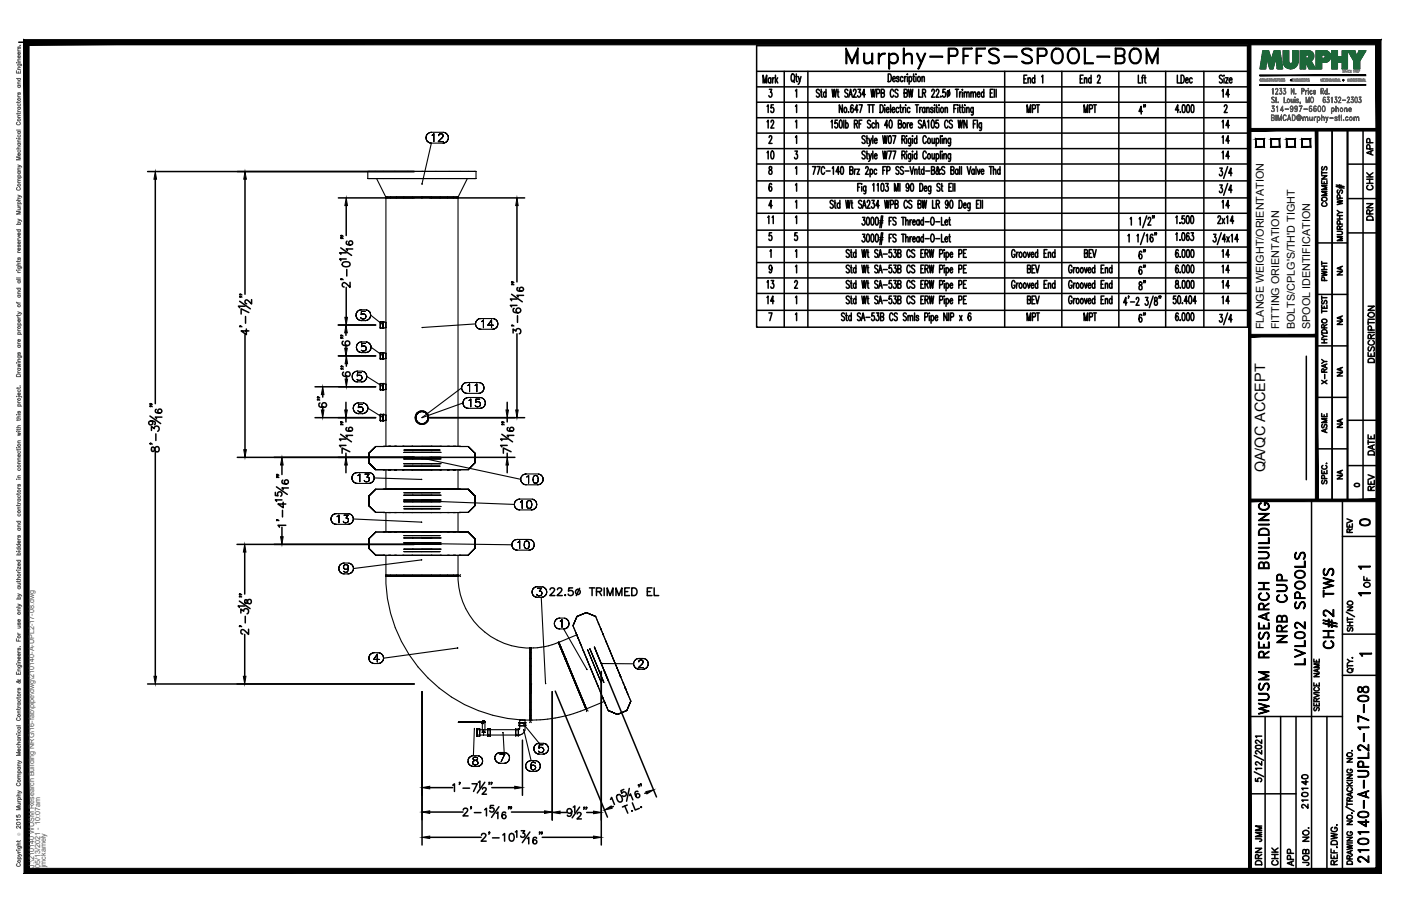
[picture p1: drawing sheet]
<svg xmlns="http://www.w3.org/2000/svg" width="432mm" height="279mm" viewBox="0 0 432 279" stroke-linecap="round" stroke-linejoin="round" font-family="sans-serif">
<defs><g id="words">
<text font-size="10.6" x="259.6" y="22.6">Murphy-PFFS-SPOOL-BOM</text>
<text font-size="7.9" x="413.1" y="201.1" transform="rotate(-90 413.1 201.1)">CH#2 TWS</text>
<g font-size="6.6">
<text x="397.6" y="199.3" transform="rotate(-90 397.6 199.3)">NRB CUP</text>
<text x="403.2" y="206" transform="rotate(-90 403.2 206)">LVL02 SPOOLS</text>
<text x="391.9" y="221.5" transform="rotate(-90 391.9 221.5)">WUSM RESEARCH BUILDING</text>
<text x="422.6" y="267.1" transform="rotate(-90 422.6 267.1)">210140-A-UPL2-17-08</text>
</g>
<text font-size="5.7" x="168.3" y="184.9">22.5 TRIMMED EL</text>
<g font-size="5.3">
<text x="239.5" y="36" transform="rotate(-90 239.5 36)">15</text>
<text x="375.4" y="31">14</text>
<text x="235.3" y="40.6">12</text>
<text x="375.4" y="40.6">14</text>
<text x="379.6" y="45.5" transform="rotate(-90 379.6 45.5)">14</text>
<text x="235.3" y="50.1">10</text>
<text x="375.4" y="50.1">14</text>
<text x="375.4" y="65.3">14</text>
<text x="375.4" y="80.4">14</text>
<text x="235.3" y="90">13</text>
<text x="375.4" y="90">14</text>
<text x="379.6" y="85.4" transform="rotate(-90 379.6 85.4)">14</text>
<text x="239.5" y="94.9" transform="rotate(-90 239.5 94.9)">14</text>
<text x="379.6" y="94.9" transform="rotate(-90 379.6 94.9)">14</text>
<text x="417.7" y="163.3">0</text>
<text x="389.8" y="260.7" transform="rotate(-90 389.8 260.7)">JMM</text>
<text x="389.8" y="267.8" transform="rotate(-90 389.8 267.8)">DRN</text>
<text x="399.7" y="268.1" transform="rotate(-90 399.7 268.1)">APP</text>
</g>
<g font-size="4.9">
<text x="353.8" y="36.3" transform="rotate(-90 353.8 36.3)">4&quot;</text>
<text x="424" y="49" transform="rotate(-90 424 49)">APP</text>
<text x="424" y="59.6" transform="rotate(-90 424 59.6)">CHK</text>
<text x="409.9" y="64.9" transform="rotate(-90 409.9 64.9)">COMMENTS</text>
<text x="239.2" y="70.2" transform="rotate(-90 239.2 70.2)">11</text>
<text x="424" y="69.1" transform="rotate(-90 424 69.1)">DRN</text>
<text x="353.8" y="81.1" transform="rotate(-90 353.8 81.1)">6&quot;</text>
<text x="353.8" y="85.7" transform="rotate(-90 353.8 85.7)">6&quot;</text>
<text x="409.9" y="87.8" transform="rotate(-90 409.9 87.8)">PWHT</text>
<text x="353.8" y="100.5" transform="rotate(-90 353.8 100.5)">6&quot;</text>
<text x="424.4" y="112.9" transform="rotate(-90 424.4 112.9)">DESCRIPTION</text>
<text x="409.9" y="119.6" transform="rotate(-90 409.9 119.6)">X-RAY</text>
<text x="409.9" y="134.8" transform="rotate(-90 409.9 134.8)">ASME</text>
<text x="424.4" y="141.5" transform="rotate(-90 424.4 141.5)">DATE</text>
<text x="424.4" y="152.4" transform="rotate(-90 424.4 152.4)">REV</text>
<text x="417.7" y="165.5" transform="rotate(-90 417.7 165.5)">REV</text>
<text x="423" y="182.4" transform="rotate(-90 423 182.4)">OF</text>
<text x="403.9" y="250.5" transform="rotate(-90 403.9 250.5)">210140</text>
<text x="394.8" y="268.1" transform="rotate(-90 394.8 268.1)">CHK</text>
<text x="404.3" y="268.1" transform="rotate(-90 404.3 268.1)">JOB NO.</text>
</g>
<g font-size="4.4">
<text x="414.5" y="86.1" transform="rotate(-90 414.5 86.1)">NA</text>
<text x="414.5" y="101.2" transform="rotate(-90 414.5 101.2)">NA</text>
<text x="414.5" y="117.1" transform="rotate(-90 414.5 117.1)">NA</text>
<text x="414.5" y="133" transform="rotate(-90 414.5 133)">NA</text>
<text x="389.9" y="145.7" transform="rotate(-90 389.9 145.7)">QA/QC ACCEPT</text>
<text x="414.5" y="148.9" transform="rotate(-90 414.5 148.9)">NA</text>
</g>
<text font-size="4" x="416.3" y="151.3">0</text>
<g font-size="3.5">
<text x="417.3" y="176.7">1</text>
<text x="417.3" y="184.9">1</text>
<text x="417.7" y="203.6">1</text>
</g>
<g font-size="3.3">
<text x="389.5" y="101.5" transform="rotate(-90 389.5 101.5)">FLANGE WEIGHT/ORIENTATION</text>
<text x="394.3" y="101.5" transform="rotate(-90 394.3 101.5)">FITTING ORIENTATION</text>
<text x="399.1" y="101.5" transform="rotate(-90 399.1 101.5)">BOLTS/CPLG'S/TH'D TIGHT</text>
<text x="403.8" y="101.5" transform="rotate(-90 403.8 101.5)">SPOOL IDENTIFICATION</text>
</g>
<g font-size="2.2" fill="#545454">
<text x="10.5" y="267.5" transform="rotate(-90 10.5 267.5)">J:\210140 WUSM Research Building NRG\16-fab\pipe\dwg\210140-A-UPL2-17-08.dwg</text>
<text x="12.4" y="267.5" transform="rotate(-90 12.4 267.5)">05/13/2021 - 10:07am</text>
<text x="14.1" y="267.4" transform="rotate(-90 14.1 267.4)">jmckamely</text>
</g>
<text font-size="1.3" fill="#545454" x="6.3" y="257.9" transform="rotate(-90 6.3 257.9)">Ó</text>
</g></defs>
<!-- layer: HP-TWS-WLD -->
<g fill="none" stroke="#000" stroke-width=".34">
<path d="M113.4 52.9h32.8M113.9 55.1h32.3M115.6 52.9h-2.2v2.2h.5h-.5M116.1 55.1l2.8 5.7h8.3h-8.3M130 56.7v.1zM131.3 42.5l.1 .5-.1-.5M131.4 41.9l-.1 .6 .1-.6M131.4 43l.2 .5-.2-.5M131.6 41.5l-.2 .4 .2-.4M131.6 43.5l.4 .3-.4-.3M132 41.1l-.4 .4 .4-.4M132 43.8l.4 .3-.4-.3"/>
<path d="M132.4 40.9l-.4 .2 .4-.2M132.4 44.1h.6h-.6M133 40.8l-.6 .1 .6-.1M133 40.8h3.6M133.2 41.7l.2-.1-.2 .1M133.4 41.6l.3-.3-.3 .3M133.7 41.3v2.4v-2.4M135.1 43.7h1.6h-1.6M135.2 41.9h.1M135.2 41.7l.1-.2-.1 .2M135.3 41.5h.1M135.4 41.4l.3-.1-.3 .1"/>
<path d="M135.7 41.3h.4h-.4M136.1 41.3l.2 .1-.2-.1M136.2 42.5l-1.1 1.2 1.1-1.2M136.3 41.4l.2 .1-.2-.1M136.5 42.2l-.3 .3 .3-.3M136.5 41.5l.1 .2-.1-.2M136.6 42l-.1 .2 .1-.2M136.6 44.1h.5h-.5M136.6 41.7v.3v-.3M136.6 44.1h-3.6l-2.9 12.6M137.1 40.9l-.5-.1 .5 .1M137.1 44.1l.4-.3-.4 .3"/>
<path d="M137.5 41.1l-.4-.2 .4 .2M137.5 43.8l.4-.3-.4 .3M137.9 41.5l-.4-.4 .4 .4M137.9 43.5l.2-.5-.2 .5M138.1 41.9l-.2-.4 .2 .4M138.1 43l.1-.5-.1 .5M138.2 42.5l-.1-.6 .1 .6M144 55.1l-2.8 5.7h-1.5h1.5M146.7 52.9h-.5h.5v2.2h-.5h.5M127.2 60.8h2.8h-2.8M130 60.8h5.6zM135.6 60.8h4.1z"/>
<path d="M109.7 97.2l.1 .5-.1-.5M109.8 96.7l-.1 .5 .1-.5M109.8 97.7l.3 .5-.3-.5M110.1 96.2l-.3 .5 .3-.5M110.1 98.2l.3 .3-.3-.3M110.4 95.8l-.3 .4 .3-.4M110.4 98.5l.5 .3-.5-.3M110.9 95.6l-.5 .2 .5-.2M110.9 98.8l.5 .1-.5-.1M111.3 98.2l-.1-.3 .1 .3M111.3 97h.1M111.4 95.5l-.5 .1 .5-.1"/>
<path d="M111.4 96l-.1 1 .1-1M111.4 98.3h.1M111.4 96.9l.3-.1-.3 .1M111.4 98.9h1.2M111.4 95.5h1.2M111.7 98.4l-.3-.1 .3 .1M111.7 96.8h.4h-.4M112.1 98.4h-.4h.4M112.1 96.8l.3 .1-.3-.1M112.4 98.3l-.3 .1 .3-.1M112.4 96.9l.3 .2-.3-.2M112.6 96h-1.2h1.2"/>
<path d="M112.6 98.9l.5-.1-.5 .1M112.7 98l-.3 .3 .3-.3M112.7 97.1l.1 .4-.1-.4M112.8 97.5l-.1 .5zM113.1 95.6l-.5-.1 .5 .1M113.1 98.8l.5-.3-.5 .3M113.6 95.8l-.5-.2 .5 .2M113.6 98.5l.3-.3-.3 .3M113.9 96.2l-.3-.4 .3 .4M113.9 98.2l.3-.5-.3 .5M114.2 96.7l-.3-.5 .3 .5M114.2 97.7v-.5v.5"/>
<path d="M114.2 97.2v-.5v.5M114.2 97.2l3.8 2.9M117.2 99.2v.2zM117.2 99.2v.3zM117.2 99.3v.3zM117.2 99.5v.3zM117.2 99.7v.3zM117.2 100v.2zM117.2 99.4l1.7 .1M117.2 99.2v2h.9v-.2M118.1 99.3l-.9-.1v1.9M118.1 99.3v.1"/>
<path d="M118.1 99.2v.3zM118.1 99.3v.3zM118.1 99.5v.3zM118.1 99.7v.3zM118.1 100v.2zM118.1 99.2v2M118.9 99.4v1.6M146.5 99.9l.1 .5-.1-.5M146.5 99.9l-16.3 1.1M146.6 99.4l-.1 .5 .1-.5M146.9 98.9l-.3 .5 .3-.5M147.2 98.5l-.3 .4 .3-.4"/>
<path d="M147.7 98.3l-.5 .2 .5-.2M148.2 98.2l-.5 .1 .5-.1M148.2 98.2h3.6M148.4 99.2l.3-.2-.3 .2M148.7 99l.3-.3-.3 .3M149 98.7v2.4v-2.4M151.5 98.7l-1.1 1.6 1.1-1.6M151.5 98.7v2.4v-2.4M152.3 98.3l-.5-.1 .5 .1M152.8 98.5l-.5-.2 .5 .2M153.1 98.9l-.3-.4 .3 .4M153.4 99.4l-.3-.5 .3 .5"/>
<path d="M153.4 99.9v-.5v.5M108.5 116.1l.1 .5-.1-.5M108.6 115.6l-.1 .5 .1-.5M108.6 116.6l.2 .5-.2-.5M108.8 115.1l-.2 .5 .2-.5M108.8 117.1l.4 .4-.4-.4M109.2 114.8l-.4 .3 .4-.3M109.2 117.5l.5 .2-.5-.2M109.7 114.5l-.5 .3 .5-.3M109.7 117.7l.5 .1-.5-.1M109.8 107.1l.1 .5-.1-.5M109.9 106.6l-.1 .5 .1-.5"/>
<path d="M109.9 107.6l.2 .5-.2-.5M110.1 117.1l-.1-.3 .1 .3M110.1 115.9l.1-.1-.1 .1M110.1 106.1l-.2 .5 .2-.5M110.1 108.1l.4 .3-.4-.3M110.2 114.5h-.5h.5M110.2 117.8h1.2M110.2 114.5h1.2M110.2 114.9l-.1 1 .1-1M110.2 117.2l-.1-.1 .1 .1M110.2 115.8l.4-.1-.4 .1M110.5 105.7l-.4 .4 .4-.4"/>
<path d="M110.5 108.4l.5 .3-.5-.3M110.6 117.3l-.4-.1 .4 .1M110.6 115.7h.3h-.3M110.9 117.3h-.3h.3M110.9 115.7l.3 .1-.3-.1M111 105.5l-.5 .2 .5-.2M111 108.7h.5h-.5M111.2 117.2l-.3 .1 .3-.1M111.2 115.8l.2 .3-.2-.3M111.4 114.9h-1.2h1.2M111.4 117.8l.5-.1-.5 .1M111.4 108.1l-.1-.3 .1 .3"/>
<path d="M111.4 106.9l.1-.1-.1 .1M111.4 117l-.2 .2 .2-.2M111.4 116.1l.2 .3-.2-.3M111.5 105.4l-.5 .1 .5-.1M111.5 108.7h1.2M111.5 105.4h1.2M111.5 105.9l-.1 1 .1-1M111.5 108.1h.1M111.5 106.8l.4-.1-.4 .1M111.6 116.4l-.2 .6zM111.9 108.3l-.4-.2 .4 .2M111.9 106.7h.3h-.3"/>
<path d="M111.9 114.5h-.5h.5M111.9 117.7l.5-.2-.5 .2M112.2 108.3h-.3h.3M112.2 106.7l.4 .1-.4-.1M112.4 114.8l-.5-.3 .5 .3M112.4 117.5l.3-.4-.3 .4M112.6 108.1l-.4 .2 .4-.2M112.6 106.8l.2 .2-.2-.2M112.7 105.9h-1.2h1.2M112.7 108.7h.5h-.5M112.7 115.1l-.3-.3 .3 .3M112.7 117.1l.3-.5-.3 .5"/>
<path d="M112.8 107.9l-.2 .2 .2-.2M112.8 107l.1 .4-.1-.4M112.9 107.4l-.1 .5zM113 115.6l-.3-.5 .3 .5M113 116.6l.1-.5-.1 .5M113.1 116.1l-.1-.5 .1 .5M113.1 116.1l4.9 3.1M113.2 105.5l-.5-.1 .5 .1M113.2 108.7l.5-.3-.5 .3M113.7 105.7l-.5-.2 .5 .2M113.7 108.4l.3-.3-.3 .3M114 106.1l-.3-.4 .3 .4"/>
<path d="M114 108.1l.3-.5-.3 .5M114.3 106.6l-.3-.5 .3 .5M114.3 107.6l.1-.5-.1 .5M114.4 107.1l-.1-.5 .1 .5M114.4 107.1l3.6 2.6M117.2 108.9v1.7M117.2 108.7v.3zM117.2 108.9v.3zM117.2 109v.3zM117.2 109.2v.3zM117.2 109.5v.3zM117.2 109.8v.2z"/>
<path d="M117.2 110v.3zM117.2 110.2v.3zM117.2 110.3v.3zM117.2 110.5v.3zM117.2 110.6v.2zM117.2 110.6h.1M117.2 109h1.7M117.2 108.9h.9M117.2 108.7v2.1h.9v-.2M117.2 118.4v1.8M117.2 118.3v.2zM117.2 118.3v.3z"/>
<path d="M117.2 118.4v.3zM117.2 118.6v.3zM117.2 118.8v.3zM117.2 119v.3zM117.2 119.3v.2zM117.2 119.5v.3zM117.2 119.7v.3zM117.2 119.9v.3zM117.2 118.5l1.7 .1M117.2 118.4h.9M117.2 118.3v2h.9v-.2M117.2 100.2v.3z"/>
<path d="M117.2 100.4v.3zM117.2 100.7v.3zM117.2 100.8v.3zM117.2 101v.2zM117.2 101.1h1.7M118 109.6h.1M118 119.2h.1M118 100.1h.1M118.1 108.9v.1M118.1 108.7v.3zM118.1 108.9v.3zM118.1 109v.3z"/>
<path d="M118.1 109.2v.3zM118.1 109.5v.3zM118.1 109.8v.2zM118.1 110v.3zM118.1 110.2v.3zM118.1 110.3v.3zM118.1 118.4v.1M118.1 118.3v.3zM118.1 118.4v.3zM118.1 118.6v.3zM118.1 118.8v.3zM118.1 119v.3z"/>
<path d="M118.1 119.3v.2zM118.1 119.5v.3zM118.1 119.7v.3zM118.1 119.9v.3zM118.1 100.2v.3zM118.1 100.4v.3zM118.1 100.7v.3zM118.1 100.8v.3zM118.1 108.7v2.1M118.1 118.3v2M118.9 108.9v1.7h-1.7M118.9 118.4v1.7"/>
<path d="M130 101h.2zM142.3 119.6l.1 .5-.1-.5M142.3 119.6l-12.3 9.2M142.4 119.1l-.1 .5 .1-.5M142.6 118.6l-.2 .5 .2-.5M142.9 118.3l-.3 .3 .3-.3M143.4 118.1l-.5 .2 .5-.2M143.9 118l-.5 .1 .5-.1M143.9 118h3.6M144.1 118.9l.3-.1-.3 .1M144.4 118.8l.3-.4-.3 .4M144.7 118.4v2.4v-2.4"/>
<path d="M146.4 118.9l.2-.1-.2 .1M146.6 118.8l.4-.4-.4 .4M146.6 100.4l.3 .5-.3-.5M146.9 100.9l.3 .3-.3-.3M147 118.4v2.4v-2.4M147.2 101.2l.5 .3-.5-.3M147.7 101.5h.5h-.5M148 118.1l-.5-.1 .5 .1M148.2 101.5h3.6M148.5 118.3l-.5-.2 .5 .2M148.9 118.6l-.4-.3 .4 .3M149.1 119.1l-.2-.5 .2 .5"/>
<path d="M149.2 119.6l-.1-.5 .1 .5M150.4 100.3h1.6h-1.6M151.8 101.5h.5h-.5M152.3 101.5l.5-.3-.5 .3M152.8 101.2l.3-.3-.3 .3M153.1 100.9l.3-.5-.3 .5M153.4 100.4v-.5v.5M108.9 125.9l.1 .5-.1-.5M109 125.4l-.1 .5 .1-.5M109 126.4l.2 .5-.2-.5M109.2 124.9l-.2 .5 .2-.5M109.2 126.9l.3 .3-.3-.3"/>
<path d="M109.5 124.5l-.3 .4 .3-.4M109.5 127.2l.5 .3-.5-.3M110 124.3l-.5 .2 .5-.2M110 127.5l.5 .1-.5-.1M110.4 126.9l-.1-.3 .1 .3M110.4 125.7l.2-.1-.2 .1M110.5 124.2l-.5 .1 .5-.1M110.5 127.6h1.2M110.5 124.2h1.2M110.6 124.7l-.2 1 .2-1M110.6 127l-.2-.1 .2 .1M110.6 125.6l.3-.1-.3 .1"/>
<path d="M110.9 127.1l-.3-.1 .3 .1M110.9 125.5h.3h-.3M111.2 127.1h-.3h.3M111.2 125.5l.4 .1-.4-.1M111.6 127l-.4 .1 .4-.1M111.6 125.6l.2 .2-.2-.2M111.7 124.7h-1.1h1.1M111.7 127.6l.5-.1-.5 .1M111.8 126.7l-.2 .3 .2-.3M111.8 125.8l.1 .4-.1-.4M111.9 126.2l-.1 .5zM112.2 124.3l-.5-.1 .5 .1"/>
<path d="M112.2 127.5l.5-.3-.5 .3M112.7 124.5l-.5-.2 .5 .2M112.7 127.2l.4-.3-.4 .3M113.1 124.9l-.4-.4 .4 .4M113.1 126.9l.2-.5-.2 .5M113.3 125.4l-.2-.5 .2 .5M113.3 126.4l.1-.5-.1 .5M113.4 125.9l-.1-.5 .1 .5M113.4 125.9l4.6 2.8M113.7 139.8l2.1-2.1-2.1 2.1v2.9v-2.9v2.9l2.1 2.2-2.1-2.2 2.1 2.2-2.1-2.2zM115.8 137.7l-2.1 2.1 2.1-2.1M115.8 137.7h2.8h-.5"/>
<path d="M117.2 120v.3zM117.2 120.1v.2zM117.2 120.1h1.7M117.2 127.8v.2zM117.2 127.8v.3zM117.2 127.9v.3zM117.2 128.1v.3zM117.2 128.3v.3zM117.2 128.6v.2zM117.2 128.8v.3zM117.2 129v.3zM117.2 129.2v.3z"/>
<path d="M117.2 129.4v.3zM117.2 129.5v.3zM117.2 129.6v.2zM117.2 128l1.7 .1M117.2 129.7h1.7M117.2 127.8v2h.9v-.2M118 128.7h.1M118.1 127.9l-.9-.1v1.9M118.1 127.9v.1M118.1 127.8v.3zM118.1 127.9v.3zM118.1 128.1v.3z"/>
<path d="M118.1 128.3v.3zM118.1 128.6v.2zM118.1 128.8v.3zM118.1 129v.3zM118.1 129.2v.3zM118.1 129.4v.3zM118.1 127.8v2M118.9 137.7v-76.7h22.3v76.7M118.9 128v1.6M119.7 137.7h-1.1h1.1M119.7 137.7h1.9zM121.6 137.7h2.5z"/>
<path d="M124.1 137.7h2.8zM124.5 138.8h2.7h-2.7M124.5 137.7h5.5M124.5 139.5h11.1M126.9 137.7h3.1zM127.2 138.8h2.8h-2.8M128 128.3v1.1M128 129.4a2.09 2.09 0 0 0 2.1 1.5 2.09 2.09 0 0 0 2-1.5M128 128.3a2.09 2.09 0 0 1 2.1-1.6 2.09 2.09 0 0 1 2 1.6M128.2 129.3v-1l.2 1.4M128.2 129.3l.2 .4M128.4 127.9l-.2 .4 .2-.4"/>
<path d="M128.4 127.9l-.2 1.4M128.4 129.7l1.2 .9M128.7 127.5l-.3 .4 .3-.4M128.7 127.5l-.3 .4M129.1 127.2l-.4 .3 .4-.3M129.1 127.2l-.4 .3M129.6 127l-.5 .2 .5-.2M129.6 130.6h.9M129.6 127l-.5 .2M130 126.9l-.4 .1 .4-.1M130 137.7h5.6M130 139.5h2.9h-2.9"/>
<path d="M130 138.8h2.9h-2.9M130 126.9l-.4 .1M130 126.9a1.81 1.81 0 0 1 1.9 1.4M131.9 128.3v1zM131.9 129.3a1.73 1.73 0 0 1-1.4 1.3M131.9 128.3v1M132.1 128.3v1.1zM132.9 138.8h2.7h-2.7M136 137.7h-2.9h2.9M136 137.7h-.4h.4M138.5 137.7h-2.5h2.5M138.5 137.7h-.6h.6"/>
<path d="M140.4 137.7h-1.9h1.9M140.4 137.7h-.7h.7M141.5 137.7h-1.1h1.1M141.5 137.7h.5zM142.4 120.1l.2 .5-.2-.5M142.6 120.6l.3 .4-.3-.4M142.7 124.3l.1 .5-.1-.5M142.7 124.3l-12.7 4.5h.2M142.8 123.8l-.1 .5 .1-.5M142.8 124.8l.2 .5-.2-.5M142.9 121l.5 .2-.5-.2M143 123.3l-.2 .5 .2-.5"/>
<path d="M143 125.3l.4 .3-.4-.3M143.4 122.9l-.4 .4 .4-.4M143.4 125.6l.4 .2-.4-.2M143.4 121.2l.5 .1-.5-.1M143.8 122.7l-.4 .2 .4-.2M143.8 125.8l.5 .1-.5-.1M143.9 121.3h3.6M144.3 137.7h-2.8h2.8M144.3 137.7l2.1 2.1-2.1-2.1 2.1 2.1v2.9l-2.1 2.2 2.1-2.2v-2.9v2.9v-2.9zM144.3 122.6l-.5 .1 .5-.1M144.3 125.9h3.6M144.3 122.6h3.6"/>
<path d="M144.6 123.5l.2-.1-.2 .1M144.8 123.4l.3-.3-.3 .3M145.1 123.1v2.4v-2.4M146.6 125.2l-.1-.2 .1 .2M146.6 124.1l.1-.1-.1 .1M146.7 123.1l-.1 1 .1-1M146.7 125.3l-.1-.1 .1 .1M146.7 124l.4-.1-.4 .1M147.1 125.5l-.4-.2 .4 .2M147.1 123.9h.3h-.3M147.4 125.5h-.3h.3M147.4 123.9l.3 .1-.3-.1"/>
<path d="M147.5 121.3l.5-.1-.5 .1M147.7 125.3l-.3 .2 .3-.2M147.7 124l.2 .2-.2-.2M147.9 123.1h-1.2h1.2M147.9 125.1l-.2 .2 .2-.2M147.9 125.9l.5-.1-.5 .1M147.9 124.2l.2 .3-.2-.3M148 121.2l.5-.2-.5 .2M148.1 124.5l-.2 .6zM148.4 122.7l-.5-.1 .5 .1M148.4 125.8l.5-.2-.5 .2M148.5 121l.4-.4-.4 .4"/>
<path d="M148.9 120.6l.2-.5-.2 .5M148.9 122.9l-.5-.2 .5 .2M148.9 125.6l.4-.3-.4 .3M149.1 120.1l.1-.5-.1 .5M149.3 123.3l-.4-.4 .4 .4M149.3 125.3l.2-.5-.2 .5M149.5 123.8l-.2-.5 .2 .5M149.5 124.8l.1-.5-.1 .5M149.6 124.3l-.1-.5 .1 .5M102.1 159.5l-.1 .5 .1-.5M102.3 159.1l-.2 .4 .2-.4M102.7 158.7l-.4 .4 .4-.4"/>
<path d="M103.2 158.5l-.5 .2 .5-.2M103.7 158.4l-.5 .1 .5-.1M103.7 158.4h3.6M103.9 159.3l.2-.1-.2 .1M104.1 159.2l.4-.3-.4 .3M104.5 158.9v2.3v-2.3M106 158.9h1.3h-1.3M106.6 159.8h.4h-.4M107 159.8l.2 .1-.2-.1M107.2 159.9l.1 .1-.1-.1M107.3 158.9l-.7 .9 .7-.9M107.8 158.5l-.5-.1 .5 .1"/>
<path d="M108.2 158.7l-.4-.2 .4 .2M108.4 147.4l.1 .5-.1-.5M108.5 146.9l-.1 .5 .1-.5M108.5 147.9l.3 .5-.3-.5M108.6 159.1l-.4-.4 .4 .4M108.8 146.4l-.3 .5 .3-.5M108.8 148.4l.3 .3-.3-.3M108.8 159.5l-.2-.4 .2 .4M109.1 146l-.3 .4 .3-.4M109.1 148.7l.5 .3-.5-.3M109.6 145.8l-.5 .2 .5-.2M109.6 149l.5 .1-.5-.1"/>
<path d="M110.1 145.7l-.5 .1 .5-.1M110.1 149.1h3.6M110.1 145.7h3.6M110.3 146.7l.3-.2-.3 .2M110.6 146.5l.3-.3-.3 .3M110.9 146.2v2.4v-2.4M112.3 148.2l.2 .3zM112.5 146.2h1.2h-1.2M112.5 148.5l.6 .1zM113.1 147.1h.3h-.3M113.4 147.1l.2 .1-.2-.1M113.5 148.5l-.4 .1 .4-.1"/>
<path d="M113.6 147.2l.1 .1-.1-.1M113.7 149.1l.5-.1-.5 .1M113.7 146.2l-.6 .9 .6-.9M113.7 148.2l-.2 .3 .2-.3M113.7 147.3l.1 .4-.1-.4M113.8 147.7l-.1 .5zM114.2 145.8l-.5-.1 .5 .1M114.2 149l.5-.3-.5 .3M114.7 146l-.5-.2 .5 .2M114.7 148.7l.3-.3-.3 .3M115 146.4l-.3-.4 .3 .4M115 148.4l.3-.5-.3 .5"/>
<path d="M115.3 146.9l-.3-.5 .3 .5M115.3 147.9v-.5v.5M115.3 147.4v-.5v.5M115.3 147.4l14.6 .5M115.8 150.9l-2.1 2.1 2.1-2.1M115.8 150.9l-2.1 2.1v2.9v-2.9v2.9l2.1 2.1-2.1-2.1 2.1 2.1-2.1-2.1v-2.9zM115.8 158h2.8h-2.8M115.8 144.9h2.8h-2.8M115.8 150.9h2.8M118.1 150.8h.5l-.5 .1M118.1 158.1h11.9h-3.1M118.1 158.1h8.8"/>
<path d="M118.1 144.9h11.9h-3.1M118.1 144.9h8.8M118.1 144.9h.1M118.1 158v.1M118.9 144.9v5.9M118.9 158.1v5.9M119.7 150.8h-1.1h1.1M119.7 150.8h1.9zM121.6 150.8h2.5zM124.1 150.8h2.8zM124.5 152h2.7h-2.7M124.5 150.8h5.5"/>
<path d="M124.5 154.2h11.1M124.5 152.7h11.1M124.5 141.5h11.1M124.5 143h11.1M124.5 141h11.1M124.5 154.7h11.1M124.5 156.2h11.1M126.9 150.8h3.1zM127.2 152h2.8h-2.8M127.2 143.7h-2.7h2.7M127.2 156.9h-2.7h2.7M129.9 147.8h.1"/>
<path d="M130 150.8h5.6M130 154.5l.2-.1zM130 141.3h.2zM130 154.2h2.9h-2.9M130 152.7h2.9h-2.9M130 152h2.9h-2.9M130 143.7h-2.8h2.8M130 141h2.9h-2.9M130 156.9h-2.8h2.8M130.2 154.5l28.3 1.1M130.2 141.3l30.3 6.5M132.9 152h2.7h-2.7"/>
<path d="M132.9 141.5h-2.9h2.9M132.9 143h-2.9h2.9M132.9 143.7h-2.9h2.9M132.9 154.7h-2.9h2.9M132.9 156.2h-2.9h2.9M132.9 156.9h-2.9h2.9M135.6 158.1h-5.6h10.4M135.6 144.9h-5.6h10.4M135.6 143.7h-2.7h2.7M135.6 156.9h-2.7h2.7M136 150.8h-2.9h2.9M136 150.8h-.4h.4"/>
<path d="M138.5 150.8h-2.5h2.5M138.5 150.8h-.6h.6M140.4 150.8h-1.9h1.9M140.4 150.8h-.7h.7M141.2 144.9v5.9M141.2 158.1v5.9M141.5 150.8h-1.1h1.1M141.5 150.8l.5 .1M141.5 150.8h.5M142 144.9h.1M142 158v.1M144.3 158l-17.4 .1"/>
<path d="M144.3 150.9h-2.8h2.8M144.3 158l2.1-2.1-2.1 2.1M144.3 150.9l2.1 2.1-2.1-2.1 2.1 2.1v2.9l-2.1 2.1 2.1-2.1v-2.9v2.9v-2.9zM144.3 144.9h-17.4M144.3 144.9l2.1-2.2-2.1 2.2M158.5 155.6l.1 .5-.1-.5M158.6 155.1l-.1 .5 .1-.5M158.6 156.1l.2 .5-.2-.5M158.8 154.6l-.2 .5 .2-.5M158.8 156.6l.4 .3-.4-.3M159.2 154.2l-.4 .4 .4-.4M159.2 156.9l.5 .3-.5-.3"/>
<path d="M159.7 154l-.5 .2 .5-.2M159.7 157.2l.5 .1-.5-.1M160.2 153.9l-.5 .1 .5-.1M160.2 157.3h3.6M160.2 153.9h3.6M160.4 154.8l.2-.1-.2 .1M160.5 147.8l.1 .5-.1-.5M160.6 147.3l-.1 .5 .1-.5M160.6 148.3l.2 .5-.2-.5M160.6 154.7l.3-.3-.3 .3M160.8 146.8l-.2 .5 .2-.5M160.8 148.8l.4 .4-.4-.4"/>
<path d="M160.9 154.4v2.4v-2.4M161.2 146.5l-.4 .3 .4-.3M161.2 149.2l.5 .2-.5-.2M161.7 146.2l-.5 .3 .5-.3M161.7 149.4l.5 .1-.5-.1M162.2 146.2h-.5h.5M162.2 149.5h3.5M162.2 146.2h3.5M162.3 155.4v.3v-.3M162.3 155.7l.1 .6-.1-.6M162.3 147.1l.3-.1-.3 .1M162.4 154.8l-.1 .6 .1-.6"/>
<path d="M162.4 156.3l.3 .4-.3-.4M162.6 147l.3-.4-.3 .4M162.7 154.5l-.3 .3 .3-.3M162.7 156.7l.3 .1-.3-.1M162.9 146.6v2.4v-2.4M163 154.4l-.3 .1 .3-.1M163 156.8h.2h-.2M163.2 154.4h-.2h.2M163.2 156.8l.4-.1-.4 .1M163.6 154.5l-.4-.1 .4 .1M163.6 156.7l.2-.4-.2 .4M163.8 154.8l-.2-.3 .2 .3"/>
<path d="M163.8 157.3l.5-.1-.5 .1M163.8 156.3l.1-.6-.1 .6M163.8 154.8l.1 .9zM164.3 154l-.5-.1 .5 .1M164.3 157.2l.4-.3-.4 .3M164.3 147.6v.4v-.4M164.3 148l.1 .6-.1-.6M164.4 147.1l-.1 .5 .1-.5M164.4 148.6l.2 .3-.2-.3M164.6 146.8l-.2 .3 .2-.3M164.6 148.9l.4 .1-.4-.1M164.7 154.2l-.4-.2 .4 .2"/>
<path d="M164.7 156.9l.4-.3-.4 .3M165 146.6l-.4 .2 .4-.2M165 149h.2h-.2M165.1 154.6l-.4-.4 .4 .4M165.1 156.6l.2-.5-.2 .5M165.2 146.6h-.2h.2M165.2 149l.3-.1-.3 .1M165.3 155.1l-.2-.5 .2 .5M165.3 156.1l.1-.5-.1 .5M165.4 155.6l-.1-.5 .1 .5M165.5 146.8l-.3-.2 .3 .2M165.5 148.9l.3-.3-.3 .3"/>
<path d="M165.7 149.5l.5-.1-.5 .1M165.8 147.1l-.3-.3 .3 .3M165.8 148.6l.1-.6-.1 .6M165.8 147.1l.1 .9zM166.2 146.2h-.5h.5M166.2 149.4l.5-.2-.5 .2M166.7 146.5l-.5-.3 .5 .3M166.7 149.2l.4-.4-.4 .4M167.1 146.8l-.4-.3 .4 .3M167.1 148.8l.2-.5-.2 .5M167.3 147.3l-.2-.5 .2 .5M167.3 148.3l.1-.5-.1 .5"/>
<path d="M167.4 147.8l-.1-.5 .1 .5M102 160l.1 .6-.1-.6M102.1 160.6l.2 .4-.2-.4M102.3 161l.4 .4-.4-.4M102.7 161.4l.5 .2-.5-.2M103.2 161.6l.5 .1-.5-.1M103.7 161.7h3.6M104.4 175.3l.1 .5-.1-.5M104.5 174.8l-.1 .5 .1-.5M104.5 175.8l.2 .5-.2-.5M104.7 174.3l-.2 .5 .2-.5M104.7 176.3l.4 .3-.4-.3"/>
<path d="M105.1 174l-.4 .3 .4-.3M105.1 176.6l.5 .3-.5-.3M105.6 173.7l-.5 .3 .5-.3M105.6 176.9l.5 .1-.5-.1M105.8 160.8l.2 .3zM105.9 174.9h.1M105.9 174.8l.1-.4-.1 .4M106 175.2l-.1-.3 .1 .3M106 174.4l.2-.2-.2 .2M106 161.1l.7 .1zM106.1 173.6l-.5 .1 .5-.1M106.1 177h1.2"/>
<path d="M106.1 173.6h1.2M106.1 176.4l-.1-.2 .1 .2M106.2 175.5l-.2-.3 .2 .3M106.2 174.2l.3-.1-.3 .1M106.5 176.5l-.4-.1 .4 .1M106.5 175.6l-.3-.1 .3 .1M106.5 174.1h.1M106.7 176.5h-.2h.2M106.7 175.6h.1M106.7 174.1l.3 .1-.3-.1M107 175.5l-.3 .1 .3-.1M107 176.4l-.3 .1 .3-.1"/>
<path d="M107 174.2l.3 .2-.3-.2M107 161.1l-.3 .1 .3-.1M107.3 175.2l-.3 .3 .3-.3M107.3 176.1l-.3 .3 .3-.3M107.3 174.4v.8zM107.3 177l.5-.1-.5 .1M107.3 161.7l.5-.1-.5 .1M107.3 160.9l-.3 .2 .3-.2M107.3 160l.1 .3-.1-.3M107.3 175.5v.6v-.6M107.3 174.9v.6v-.6M107.4 160.3l-.1 .6z"/>
<path d="M107.8 173.7l-.5-.1 .5 .1M107.8 176.9l.4-.3-.4 .3M107.8 161.6l.4-.2-.4 .2M108.2 174l-.4-.3 .4 .3M108.2 176.6l.4-.3-.4 .3M108.2 161.4l.4-.4-.4 .4M108.6 174.3l-.4-.3 .4 .3M108.6 176.3l.3-.5-.3 .5M108.6 161l.2-.4-.2 .4M108.8 160.6l.1-.6-.1 .6M108.9 174.8l-.3-.5 .3 .5M108.9 175.8l.1-.5-.1 .5"/>
<path d="M108.9 160l-.1-.5 .1 .5 21 1M109 175.3l-.1-.5 .1 .5M113.7 166.1l2.1-2-2.1 2v3v-3v3l2.1 2.1-2.1-2.1 2.1 2.1-2.1-2.1zM115.8 164.1l-2.1 2 2.1-2M115.8 171.2h2.8h-2.8M115.8 164.1l2.8-.1-.5 .1M118.1 171.3h11.9h-3.1M118.1 171.3h8.8M118.1 171.2v.1M118.9 171.3v6.1h22.3v-6.1M118.9 177.6h1.5h-1.5a44.3 44.3 0 0 0 44.5 44.5v-22.3a22.1 22.1 0 0 1-22.2-22.2h-1.5h1.5M119.7 164h-1.1h1.1"/>
<path d="M119.7 164h1.9zM121.6 164h2.5zM122.2 177.6h-1.8h1.8M124.1 164h2.8zM124.5 165.2h2.7h-2.7M124.5 177.6h-2.3h2.3M124.5 164h5.5M124.5 167.9h11.1M124.5 169.4h11.1M124.5 167.4h11.1M124.5 165.9h11.1M126.9 164h3.1z"/>
<path d="M127.2 170.1h-2.7h2.7M127.2 165.2h2.8h-2.8M127.2 177.6h-2.7h2.7M129.9 172.6h.1M129.9 172.7l-20.9 2.6M130 164h5.6M130 167.6l.2 .1zM130 170.1h-2.8h2.8M130 167.4h2.9h-2.9M130 165.9h2.9h-2.9M130 165.2h2.9h-2.9M130 177.6h-2.8h2.8"/>
<path d="M130.2 167.6l27.6 .4M132.9 167.9h-2.9h2.9M132.9 169.4h-2.9h2.9M132.9 170.1h-2.9h2.9M132.9 165.2h2.7h-2.7M132.9 177.6h-2.9h2.9M135.6 171.3h-5.6h10.4M135.6 170.1h-2.7h2.7M135.6 177.6h-2.7h2.7M135.6 177.6h4.1zM136 164h-2.9h2.9M136 164h-.4h.4"/>
<path d="M138.5 164h-2.5h2.5M138.5 164h-.6h.6M140.4 164h-1.9h1.9M140.4 164h-.7h.7M141.5 164h-1.1h1.1M141.5 164l.5 .1zM141.5 171.2h2.8M142 171.2l-15.1 .1M144.3 164.1h-2.8h2.8M144.3 171.2l2.1-2.1-2.1 2.1M144.3 164.1l2.1 2-2.1-2 2.1 2v3l-2.1 2.1 2.1-2.1v-3v3v-3zM157.8 168v.5v-.5"/>
<path d="M157.8 167.5v.5v-.5M157.8 168.5l.3 .5-.3-.5M158.1 167l-.3 .5 .3-.5M158.1 169l.3 .4-.3-.4M158.4 166.7l-.3 .3 .3-.3M158.4 169.4l.5 .2-.5-.2M158.9 166.4l-.5 .3 .5-.3M158.9 169.6l.5 .1-.5-.1M159.4 166.4h-.5h.5M159.4 169.7h3.6M159.4 166.4h3.6M159.6 167.3l.2-.1-.2 .1"/>
<path d="M159.8 167.2l.4-.4-.4 .4M160.2 166.8v2.4v-2.4M161.6 167.8v.4v-.4M161.6 168.2l.1 .5-.1-.5M161.7 167.3l-.1 .5 .1-.5M161.7 168.7l.2 .4-.2-.4M161.9 166.9l-.2 .4 .2-.4M161.9 169.1l.3 .1-.3-.1M162.2 166.8l-.3 .1 .3-.1M162.2 169.2h.3h-.3M162.5 166.8h-.3h.3M162.5 169.2l.3-.1-.3 .1"/>
<path d="M162.8 166.9l-.3-.1 .3 .1M162.8 169.1l.2-.4-.2 .4M163 167.3l-.2-.4 .2 .4M163 169.7l.5-.1-.5 .1M163 168.7l.1-.5-.1 .5M163 167.3l.1 .9zM163.5 166.4h-.5h.5M163.5 169.6l.5-.2-.5 .2M164 166.7l-.5-.3 .5 .3M164 169.4l.4-.4-.4 .4M164.4 167l-.4-.3 .4 .3M164.4 169l.2-.5-.2 .5"/>
<path d="M164.6 167.5l-.2-.5 .2 .5M164.6 168.5l.1-.5-.1 .5M164.7 168l-.1-.5 .1 .5M141 199.8h.2l-23 3.2-.1-.6 .1 .6M163.4 199.8v22.3M163.6 199.8v22.3a44 44 0 0 0 17-3.4l-1.2-3 1.2 3M164 182.6l.1 .5-.1-.5M164.1 182.1l-.1 .5 .1-.5M164.1 183.1l.2 .4-.2-.4M164.3 181.6l-.2 .5 .2-.5M164.3 183.5l.4 .4-.4-.4M164.7 181.2l-.4 .4 .4-.4"/>
<path d="M164.7 183.9l.4 .2-.4-.2M165.1 181l-.4 .2 .4-.2M165.1 184.1l.5 .1-.5-.1M165.4 183.3l.3 .3zM165.6 180.9l-.5 .1 .5-.1M165.6 184.2h1.2l1.3 26.5M165.6 180.9h1.2M165.7 181.4h1.2h-1.2M165.7 183.6l.7 .2zM166.2 182.3h.4h-.4M166.9 181.4l-.7 .9 .7-.9M170.8 192.3l.1 .5-.1-.5"/>
<path d="M170.9 191.8l-.1 .5 .1-.5M170.9 192.8l.3 .5-.3-.5M171.2 191.3l-.3 .5 .3-.5M171.2 193.3l.3 .4-.3-.4M171.5 191l-.3 .3 .3-.3M171.5 193.7l.5 .2-.5-.2M172 190.7l-.5 .3 .5-.3M172 193.9l.5 .1-.5-.1M172.1 198.1l1.2 3.1-1.2-3.1a21.8 21.8 0 0 1-8.5 1.7v22.3M172.5 190.6l-.5 .1 .5-.1M172.5 194h1.2M172.5 190.6h1.2"/>
<path d="M172.7 191.5h.2h-.2M172.9 191.5l.3-.4-.3 .4M173.2 191.1v2.4v-2.4M173.7 194l.5-.1-.5 .1M173.7 194l7.1 12.4M174.2 190.7l-.5-.1 .5 .1M174.2 193.9l.5-.2-.5 .2M174.7 191l-.5-.3 .5 .3M174.7 193.7l.4-.4-.4 .4M175.1 191.3l-.4-.3 .4 .3M175.1 193.3l.2-.5-.2 .5M175.3 191.8l-.2-.5 .2 .5"/>
<path d="M175.3 192.8l.1-.5-.1 .5M175.4 192.3l-.1-.5 .1 .5M177.5 195.1l.6 1.4zM177.8 190.1l-1.2 2.9 1.2 2.9-1.2-2.9zM177.8 190.1l2.9-1.2 2.9 1.2-2.9-1.2-2.9 1.2-1.2 2.9zM177.8 190.1l2.9-1.2-2.9 1.2M177.9 196.1l-.1-.3-5.5 2.3 6.3 15.4 2.2 5.1 5.5-2.3M177.9 196.2l.9 2.1M178.1 196.5l.7 1.8M178.3 197.2l1 2.3M178.8 198.3l2 4.9M180.7 188.9l2.9 1.2-2.9-1.2"/>
<path d="M183.2 199.5l1 2.5M183.6 190.1l.9 2.3M184.4 192.2l.7 1.5zM185.1 193.7l.7 1.7M185.8 195.4l.9 2.3M186.7 197.7l1.1 2.6M186.9 198l2.1 5.2-1.2-2.9M113.7 203l.1 .5-.1-.5M113.8 202.4l-.1 .6 .1-.6M113.8 203.5l.2 .4-.2-.4M114 202l-.2 .4 .2-.4M114 203.9l.4 .4-.4-.4"/>
<path d="M114.4 201.6l-.4 .4 .4-.4M114.4 204.3l.4 .2-.4-.2M114.8 201.4l-.4 .2 .4-.2M114.8 204.5l.5 .1-.5-.1M115.2 203.4h1.7h-1.7M115.3 201.3l-.5 .1 .5-.1M115.3 204.6h1.2M115.3 201.3h1.2M116.3 201.7l-1.1 1.7 1.1-1.7M116.3 201.7v2.5v-2.5M116.5 204.6l.6-.1-.6 .1M117.1 201.4l-.6-.1 .6 .1"/>
<path d="M117.1 204.5l.4-.2-.4 .2M117.5 201.6l-.4-.2 .4 .2M117.5 204.3l.4-.4-.4 .4M117.9 202l-.4-.4 .4 .4M117.9 203.9l.2-.4-.2 .4M118.1 202.4l-.2-.4 .2 .4M118.1 203.5l.1-.5-.1 .5M168.1 210.7l.1 .2zM173.3 201.2l1.9 4.6zM176.3 208.4l-1.1-2.6 1.1 2.6M177.4 211.1l-1.1-2.7 1.1 2.7M178.5 213.6l-1.1-2.5 1.1 2.5"/>
<path d="M179.4 215.7l-.9-2.1 .9 2.1M179.9 200.9l-.2-.3 .2 .3M179.9 200.9l1 2.5M180.8 203.2l1.2 2.9-1.1-2.7M180.8 203.2l4.4 10.7M180.9 206.4h.1M180.9 203.4l-.1-.2 .1 .2M181.1 200.4l1 2.5-1-2.5M181.8 200.1l1.1 2.5M181.8 200.1l1.1 2.5-1.1-2.5M182.1 202.9l1.1 2.7-1.1-2.7M182.9 202.6l1.1 2.7"/>
<path d="M182.9 202.6l1.1 2.7-1.1-2.7M183.2 205.6l1.1 2.6-1.1-2.6M184 205.3l1.1 2.6-1.1-2.6M184 205.3l2.1 5.1M184.1 211.2l.2 .4-.2-.4M184.2 202l-1-2.5 1 2.5M184.2 202l1.1 2.7M184.3 208.2l1.1 2.5-1.1-2.5M185 213.3l.2 .6-.2-.6M185.2 213.9l.8 1.7M185.3 204.7l-1.1-2.7 1.1 2.7M185.3 204.7l1.1 2.6-1.1-2.6"/>
<path d="M185.3 204.7l2.1 5.1M185.7 204.6h-.2l9.8 .1M186 215.6l.6 1.5M186.1 210.4l-1-2.5 1 2.5M186.1 210.4h.1M186.3 216.2l1.1 2.9-1.1-2.8M187.4 219.1l2.9 1.2-2.9-1.2 2.9 1.2 2.9-1.2 1.2-2.9-1.2 2.9-2.9 1.2zM187.4 209.8l-1-2.5 1 2.5M187.8 200.3l3.5 8.4M191 207.9l.1 .4-2.1-5.1 2.3 5.5M191.3 208.7l-.2-.4 1.1 2.6M191.3 208.7l.9 2.2"/>
<path d="M192.2 210.9l1.2 2.9M192.7 212.1l-.2-.6 .2 .6M193.2 219.1l-2.9 1.2 2.9-1.2M193.2 213.3l1.2 2.9-1.2 2.9 1.2-2.9zM193.4 213.8l.1 .4M195.3 204.7l.1 .5-.1-.5M195.4 204.2l-.1 .5 .1-.5M195.4 205.2l.2 .5-.2-.5M195.6 203.7l-.2 .5 .2-.5M195.6 205.7l.4 .4-.4-.4M196 203.4l-.4 .3 .4-.3M196 206.1l.5 .2-.5-.2"/>
<path d="M196.5 203.1l-.5 .3 .5-.3M196.5 206.3l.5 .1-.5-.1M196.8 205.9h1.6h-1.6M196.9 204.1h.1M196.9 204l.1-.2-.1 .2M197 203.1h-.5h.5M197 203.8l.1-.1-.1 .1M197 206.4h1.1M197 203.1h1.1M197.1 203.7l.2-.2-.2 .2M197.3 203.5h.5h-.5M197.8 203.5l.2 .2-.2-.2"/>
<path d="M197.9 204.8l-1.1 1.1 1.1-1.1M198 203.7h.1M198.1 204.5l-.2 .3 .2-.3M198.1 203.8l.1 .2-.1-.2M198.1 206.4l.6-.1-.6 .1M198.2 204.2l-.1 .3 .1-.3M198.2 204v.2v-.2M198.7 203.1h-.6h.6M198.7 206.3l.4-.2-.4 .2M199.1 203.4l-.4-.3 .4 .3M199.1 206.1l.4-.4-.4 .4M199.5 203.7l-.4-.3 .4 .3"/>
<path d="M199.5 205.7l.2-.5-.2 .5M199.7 204.2l-.2-.5 .2 .5M199.7 205.2l.1-.5-.1 .5M199.8 204.7l-.1-.5 .1 .5M141.3 222.7h.1M141.3 222.7l6.9 .1zM144.3 234.7v.5v-.5M144.3 234.2v.5v-.5M144.3 235.2l.3 .5-.3-.5M144.6 233.7l-.3 .5 .3-.5M144.6 235.7l.3 .3-.3-.3M144.9 233.4l-.3 .3 .3-.3"/>
<path d="M144.9 236l.5 .3-.5-.3M145.4 233.1l-.5 .3 .5-.3M145.4 236.3l.5 .1-.5-.1M145.7 235.4v-.3v.3M145.7 235.1l.1-.2-.1 .2M145.8 235.7l-.1-.3 .1 .3M145.8 233.8v.3v-.3M145.8 234.1l.2 .2-.2-.2M145.8 234.9l.2-.3-.2 .3M145.9 233l-.5 .1 .5-.1M145.9 236.4h1.2M145.9 233h1.2"/>
<path d="M146 233.6l-.2 .2 .2-.2M146 235.8l-.2-.1 .2 .1M146 234.3l.2 .1-.2-.1M146 234.6l.4-.1-.4 .1M146.2 234.4l.4 .1-.4-.1M146.2 224.7l-.3 8.3M146.3 233.5l-.3 .1 .3-.1M146.3 235.9l-.3-.1 .3 .1M146.4 234.5l.4-.1-.4 .1M146.6 234.5l.4 .1-.4-.1M146.7 235.9h-.4h.4M146.7 233.5h-.4h.4"/>
<path d="M146.8 234.4l.3-.1-.3 .1M147 225.9v.8M147 225.1v1M147 225h4.2v.9M147 224.7v.4zM147 225v-.2v.3M147 226.7v.4v-.3M147 226.5v.3zM147 226.3v.3zM147 226.1v.4zM147 225.9v.2zM147 225.6v.3z"/>
<path d="M147 225.3v.4zM147 225.1v.4zM147 225v.3zM147 224.8v.4zM147 225v-.3h.8v.3M147 234.6l.2 .3-.2-.3M147 224.7v2.2M147.1 235.8l-.4 .1 .4-.1M147.1 233.6l-.4-.1 .4 .1M147.1 234.3l.1-.2-.1 .2M147.1 236.4l.5-.1-.5 .1M147.2 235.7l-.1 .1 .1-.1"/>
<path d="M147.2 233.8l-.1-.2 .1 .2M147.2 234.9l.1 .2-.1-.2M147.2 234.1v-.3v.3M147.3 235.4l-.1 .3 .1-.3M147.3 235.1v.3v-.3M147.6 233.1l-.5-.1 .5 .1M147.6 236.3l.5-.3-.5 .3M147.8 226.8v.3h-.8v-.2v.2M147.8 224.7v.4v-.3M147.8 225v-.2v.3M147.8 226.7v.1M147.8 226.7v.4z"/>
<path d="M147.8 226.6v.3zM147.8 226.5v.3zM147.8 226.3v.3zM147.8 226.1v.4zM147.8 225.9v.2zM147.8 225.6v.3zM147.8 225.3v.4zM147.8 225.1v.4zM147.8 225v.3zM147.8 224.8v.4zM147.8 224.7v.4zM147.8 224.8v2.3"/>
<path d="M148.1 233.4l-.5-.3 .5 .3M148.1 236l.3-.3-.3 .3M148.2 222.7h-6.9h6.9M148.2 222.8h-6.9h6.9M148.2 222.8l.5 .3zM148.2 222.7l.5 .3M148.4 233.7l-.3-.3 .3 .3M148.4 235.7l.3-.5-.3 .5M148.7 223l-.5-.3 .5 .3M148.7 225.9h.3h-.3M148.7 222.5h.3h-.3M148.7 223h.3h-.3"/>
<path d="M148.7 222.7v-.2v3.4M148.7 223l.3 .1zM148.7 225.9h.3zM148.7 222.5h.3M148.7 222.5h.3zM148.7 222.7h.3zM148.7 222.7h.1M148.7 234.2l-.3-.5 .3 .5M148.7 235.2v-.5v.5M148.7 225.9h.7M148.7 222.5h.1M148.7 234.7v-.5v.5"/>
<path d="M148.8 222.5h.1M148.8 225.9h.2zM148.8 222.5h.2M148.8 222.5h.2zM148.8 222.7h.2zM148.8 222.7h.1M148.9 222.5h.1M148.9 225.9h.1zM148.9 222.5h.1zM148.9 222.7h.1zM148.9 222.7h.1M149 222.5h.1"/>
<path d="M149 225.9h.1M149 222.7h.1M149 222.5h-.3h.3M149 222.7h-.3h.3M149 223.1h-.3h.3M149 225.9h.5zM149 222.5h.3M149 222.7h.3M149 223.1h.1M149 225.1v1.5M149 222.7h.4M149.2 222.5h.2"/>
<path d="M149.2 222.5h.1M149.2 222.7h.3M149.2 222.7h.1M149.2 225.9h.1M149.3 222.5h-.3h.4M149.3 222.7h-.3h.4M149.3 222.5h.1M149.3 225.9h.1M149.3 222.7h.1M149.4 222.7h-.4h.5M149.4 222.5h.1M149.4 225.9h.1"/>
<path d="M149.4 222.7h.1M149.4 222.5h-.4h.4M149.5 222.7l-.1-.2v3.4M150.3 226.7v.4zM150.3 226.7v.1M150.3 225v-.2v.3M150.3 224.7v.4zM150.3 224.8v.4zM150.3 225v.3zM150.3 225.1v.4zM150.3 225.3v.4zM150.3 225.6v.3z"/>
<path d="M150.3 225.9v.2zM150.3 226.1v.4zM150.3 226.3v.3zM150.3 226.5v.3zM150.3 226.6v.3zM150.3 225h9.5M150.3 226.6l9.5 .1M150.3 224.7v2.4M151.2 225.9v.8h-4.2M151.2 225v-.2v2.3v-.4v.4h-.9v-.3M151.2 224.7h-.9v.3M151.2 224.7v.4z"/>
<path d="M151.2 224.8v.4zM151.2 225v.3zM151.2 225.1v.4zM151.2 225.3v.4zM151.2 225.6v.3zM151.2 225.9v.2zM151.2 226.1v.4zM151.2 226.3v.3zM151.2 226.5v.3zM151.2 226.6v.3zM151.2 226.7v.4zM151.2 224.8v2.3"/>
<path d="M152.5 233.7l.1 .5-.1-.5M152.6 233.2l-.1 .5 .1-.5M152.6 234.2l.3 .5-.3-.5M152.9 232.7l-.3 .5 .3-.5M152.9 234.7l.3 .4-.3-.4M153.2 232.4l-.3 .3 .3-.3M153.2 235.1l.5 .2-.5-.2M153.7 232.1l-.5 .3 .5-.3M153.7 235.3l.5 .1-.5-.1M154 232.5h1.6h-1.6M154.2 232.1h-.5h.5M154.2 235.4h1.2"/>
<path d="M155 226h.1M155.1 226l.3 6.1h-1.2M155.4 235.4l.5-.1-.5 .1M155.6 232.5l-1.1 2.4 1.1-2.4M155.9 232.1h-.5h.5M155.9 235.3l.5-.2-.5 .2M156.4 232.4l-.5-.3 .5 .3M156.4 235.1l.3-.4-.3 .4M156.7 232.7l-.3-.3 .3 .3M156.7 234.7l.3-.5-.3 .5M157 233.2l-.3-.5 .3 .5M157 234.2v-.5v.5"/>
<path d="M157 233.7v-.5v.5M158.9 224.8v.3zM158.9 225v.1M158.9 226.7v.1M158.9 226.5v.3zM158.9 226.3v.3zM158.9 226.1v.3zM158.9 225.9v.2zM158.9 225.6v.3zM158.9 225.4v.3zM158.9 225.2v.3zM158.9 225v.3z"/>
<path d="M158.9 224.9v.3zM158.9 225h.9M158.9 225.1v1.6h.9M158.9 225v-.2h.9v.2M158.9 224.8v2.1M159.8 226.8l-.9 .1M159.8 224.8v.3zM159.8 225v.1M159.8 226.7v.1M159.8 226.7v.2zM159.8 226.6v.3zM159.8 226.5v.3z"/>
<path d="M159.8 226.3v.3zM159.8 226.1v.3zM159.8 225.9v.2zM159.8 225.6v.3zM159.8 225.4v.3zM159.8 225.2v.3zM159.8 225v.3zM159.8 224.9v.3zM159.8 224.9v2M160 222.9v.9M160.1 223.8h.1M160.1 222.9h.1"/>
<path d="M160.2 222.9h.3M160.2 223.8h-.2h1h-.4M160.2 222.9h-.2h2M160.2 223.8h.1M160.2 222.1v1.7M160.2 222.9v1.8l-.4 .3M160.3 223.8h-.2h.2M160.3 222.9h-.2h.2M160.3 222.1h.1M160.3 223.8h.1M160.3 223.8h.3h-.2M160.3 222.1h1.4"/>
<path d="M160.4 223.8h-.1h.2M160.4 223.8h.3M160.6 222.9h.4M160.6 223.8h.2h-.2M160.8 223.8h.2h-.2M160.8 223.8h.5M161 222.9l.1 .1zM161.1 223l5.1 6.2M161.2 222.9h-.2h.3M161.2 223.8h-.2h.3M161.2 223.8h.2zM161.2 223.8h.8"/>
<path d="M161.3 222.9h.1M161.4 225.1h.1M161.4 223.8h.1M161.4 225.1l2.3 9.5M161.5 222.9h.1M161.7 222.9l.1 2.1-.3 .7a1.83 1.83 0 0 1-1.7 1M161.7 223.8h-.1h.2M161.7 222.9h-.1h.1M161.8 222.9h.1M161.8 222.1h.1M161.8 222.1v1.7h.2M162 222.9v.9"/>
<path d="M162 236.2l.1 .6-.1-.6M162.1 235.7l-.1 .5 .1-.5M162.1 236.8l.2 .4-.2-.4M162.3 235.2l-.2 .5 .2-.5M162.3 237.2l.4 .4-.4-.4M162.7 234.9l-.4 .3 .4-.3M162.7 237.6l.5 .2-.5-.2M163.2 234.6l-.5 .3 .5-.3M163.2 237.8l.5 .1-.5-.1M163.6 236.1v.5v-.5M163.7 234.6h-.5h.5M163.7 237.9h1.2"/>
<path d="M163.7 234.6h1.2M163.7 235.5l-.1 .6 .1-.6M163.7 236.3v.8zM163.7 237.1l.2 .2-.2-.2M163.9 235.1l-.2 .4 .2-.4M163.9 236.1l-.2 .2 .2-.2M163.9 237.3l.4 .1-.4-.1M164.3 235l-.4 .1 .4-.1M164.3 236l-.4 .1 .4-.1M164.3 237.4h.1M164.4 236h.1M164.4 237.4l.3-.1-.3 .1"/>
<path d="M164.5 235h-.2h.2M164.5 230.9l.1 .5-.1-.5M164.6 230.4l-.1 .5 .1-.5M164.6 231.4l.2 .4-.2-.4M164.7 236.1l-.3-.1 .3 .1M164.7 237.3l.3-.2-.3 .2M164.8 235.1l-.3-.1 .3 .1M164.8 229.9l-.2 .5 .2-.5M164.8 231.8l.4 .4-.4-.4M164.9 237.9l.5-.1-.5 .1M165 236.3l-.3-.2 .3 .2M165 235.4l-.2-.3 .2 .3"/>
<path d="M165 237.1l.1-.3-.1 .3M165 236.3l.1 .5zM165.2 229.5l-.4 .4 .4-.4M165.2 232.2l.5 .3-.5-.3M165.4 234.6h-.5h.5M165.4 237.8l.4-.2-.4 .2M165.7 229.3l-.5 .2 .5-.2M165.7 232.5l.5 .1-.5-.1M165.8 234.9l-.4-.3 .4 .3M165.8 237.6l.4-.4-.4 .4M166.1 231.8l-.1-.2 .1 .2M166.1 230.7h.1"/>
<path d="M166.2 229.2l-.5 .1 .5-.1M166.2 232.6h1.2M166.2 229.2h1.2M166.2 235.2l-.4-.3 .4 .3M166.2 237.2l.2-.4-.2 .4M166.2 229.7l-.1 1 .1-1M166.2 232l-.1-.2 .1 .2M166.2 230.6l.4-.1-.4 .1M166.4 235.7l-.2-.5 .2 .5M166.4 236.8l.1-.6-.1 .6M166.5 236.2l-.1-.5 .1 .5M166.6 232.1l-.4-.1 .4 .1"/>
<path d="M166.6 230.5h.3h-.3M166.9 232.1h-.3h.3M166.9 230.5l.3 .1-.3-.1M167.2 232l-.3 .1 .3-.1M167.2 230.6l.3 .2-.3-.2M167.4 229.7h-1.2h1.2M167.4 232.6l.5-.1-.5 .1M167.5 231.7l-.3 .3 .3-.3M167.5 230.8l.1 .4-.1-.4M167.6 231.2l-.1 .5zM167.9 229.3l-.5-.1 .5 .1M167.9 232.5l.4-.3-.4 .3"/>
<path d="M168.3 229.5l-.4-.2 .4 .2M168.3 232.2l.4-.4-.4 .4M168.7 229.9l-.4-.4 .4 .4M168.7 231.8l.3-.4-.3 .4M169 230.4l-.3-.5 .3 .5M169 231.4l.1-.5-.1 .5M169.1 230.9l-.1-.5 .1 .5"/>
<circle cx="130" cy="128.8" r="1.88"/>
</g>
<g fill="#000">
<circle cx="130" cy="52.9" r=".17"/>
<circle cx="117.2" cy="99.2" r=".17"/>
<circle cx="118.1" cy="99.2" r=".17"/>
<circle cx="117.2" cy="108.7" r=".17"/>
<circle cx="117.2" cy="118.3" r=".17"/>
<circle cx="118.1" cy="110.8" r=".17"/>
<circle cx="118.1" cy="118.3" r=".17"/>
<circle cx="118.1" cy="108.7" r=".17"/>
<circle cx="118.1" cy="101.2" r=".17"/>
<circle cx="117.2" cy="127.8" r=".17"/>
<circle cx="118.1" cy="120.3" r=".17"/>
<circle cx="118.1" cy="129.8" r=".17"/>
<circle cx="118.1" cy="127.8" r=".17"/>
<circle cx="124.5" cy="139.5" r=".17"/>
<circle cx="127.2" cy="139.5" r=".17"/>
<circle cx="132.9" cy="139.5" r=".17"/>
<circle cx="135.6" cy="139.5" r=".17"/>
<circle cx="124.5" cy="152.7" r=".17"/>
<circle cx="124.5" cy="141.5" r=".17"/>
<circle cx="124.5" cy="143" r=".17"/>
<circle cx="124.5" cy="154.7" r=".17"/>
<circle cx="124.5" cy="154.2" r=".17"/>
<circle cx="124.5" cy="141" r=".17"/>
<circle cx="124.5" cy="156.2" r=".17"/>
<circle cx="127.2" cy="141" r=".17"/>
<circle cx="127.2" cy="152.7" r=".17"/>
<circle cx="127.2" cy="141.5" r=".17"/>
<circle cx="127.2" cy="143" r=".17"/>
<circle cx="127.2" cy="154.7" r=".17"/>
<circle cx="127.2" cy="156.2" r=".17"/>
<circle cx="127.2" cy="154.2" r=".17"/>
<circle cx="132.9" cy="154.2" r=".17"/>
<circle cx="132.9" cy="141.5" r=".17"/>
<circle cx="132.9" cy="154.7" r=".17"/>
<circle cx="132.9" cy="156.2" r=".17"/>
<circle cx="132.9" cy="152.7" r=".17"/>
<circle cx="132.9" cy="141" r=".17"/>
<circle cx="132.9" cy="143" r=".17"/>
<circle cx="135.6" cy="141" r=".17"/>
<circle cx="135.6" cy="143" r=".17"/>
<circle cx="135.6" cy="154.2" r=".17"/>
<circle cx="135.6" cy="152.7" r=".17"/>
<circle cx="135.6" cy="156.2" r=".17"/>
<circle cx="135.6" cy="141.5" r=".17"/>
<circle cx="135.6" cy="154.7" r=".17"/>
<circle cx="124.5" cy="167.9" r=".17"/>
<circle cx="124.5" cy="169.4" r=".17"/>
<circle cx="124.5" cy="167.4" r=".17"/>
<circle cx="124.5" cy="165.9" r=".17"/>
<circle cx="127.2" cy="167.9" r=".17"/>
<circle cx="127.2" cy="169.4" r=".17"/>
<circle cx="127.2" cy="167.4" r=".17"/>
<circle cx="127.2" cy="165.9" r=".17"/>
<circle cx="132.9" cy="169.4" r=".17"/>
<circle cx="132.9" cy="165.9" r=".17"/>
<circle cx="132.9" cy="167.9" r=".17"/>
<circle cx="132.9" cy="167.4" r=".17"/>
<circle cx="135.6" cy="169.4" r=".17"/>
<circle cx="135.6" cy="167.9" r=".17"/>
<circle cx="135.6" cy="167.4" r=".17"/>
<circle cx="135.6" cy="165.9" r=".17"/>
<circle cx="150.3" cy="226.7" r=".17"/>
<circle cx="158.9" cy="226.7" r=".17"/>
<circle cx="159.8" cy="226.7" r=".17"/>
</g>
<g fill="none" stroke="#000" stroke-width=".31">
<path d="M118.8 61h.4M118.8 60.8h.4zM118.8 60.8v.2h.4M118.9 60.8h.1M118.9 61h8.3h-2.8M118.9 60.8h11.1M119.2 61h5.2M119.2 60.8h1.1zM120.3 60.8h1.8zM122.1 60.8h2.3zM124.4 61h2.8M124.4 60.8h2.8z"/>
<path d="M127.2 61h2.8M127.2 61h2.8h-2.8M130 60.8h-2.8h2.8M130 61h.1M130 60.8h11.2M130 61h10.9M130 60.6v.2M130 61v.2M133 61h-3h11.2M135.7 60.8h-2.7h2.7M138 60.8h-2.3h2.3M139.8 60.8h-1.8h1.8"/>
<path d="M140.9 60.8h-1.1h1.1M141.3 60.8h-.4h.4v.2h-.4h.4M118.9 177.4h.1M118.8 177.4h11.2M118.9 177.6h22.9l.2 .2M119.2 177.4h-.4v.2h.4h-.4M119.2 177.6h1.1zM119.3 177.4h.1M120.3 177.6h1.8zM120.4 177.4h.1M122.1 177.6h2.3zM122.2 177.4h.1"/>
<path d="M124.4 177.6h2.8zM124.4 177.4h2.8h-2.7M124.5 177.4h.1M127.2 177.6h2.8h-2.8M130 177.4h-2.8h2.8M130 177.4h3M133 177.6h.1M133 177.6h2.7h-2.7M133 177.4h7.9M135.7 177.6h.1M135.7 177.6h2.3h-2.3M138 177.6h.1"/>
<path d="M138 177.6h1.8h-1.8M139.8 177.6h.1M139.8 177.6h1.1h-1.1M140.9 177.6h.1M141.3 177.4h-.4h.4v.2h-.4h.4M142 177.2l-.2 .2h-11.8h3M163.4 199.7v.5v-.4M163.6 199.7v.5v-.4M172.1 198.1h.1M172.1 198.1l.1 .3-.1-.3 .1-.1 .2 .3M172.1 198.1l.1 .4M172.2 198.4l.5 1.1"/>
<path d="M172.2 198l.2 .3M172.3 198.1l.1 .3M172.4 198.3l3 7.4M172.7 199.5h.1M172.6 199.4l1.6 3.8M172.8 199.4l.7 1.6zM163.4 210.9v3zM163.4 213.8v2.8zM163.4 216.5v2.4zM163.4 218.8v1.9zM163.4 200.1v1.2zM163.4 201.2v1.9z"/>
<path d="M163.4 203v2.4zM163.4 205.3v2.8zM163.4 208.1v2.8v-2.8M163.4 210.9h.1M163.4 201.2v-1.5h.2v11.2M163.4 210.9v11.3h.2v-11.3M163.4 201.2v9.7M163.6 213.8v2.8zM163.6 216.5v2.4zM163.6 218.8v1.9zM163.6 200.1v1.2zM163.6 201.2v1.9z"/>
<path d="M163.6 203v2.4zM163.6 205.3v2.8zM163.6 208.1v2.8v-2.8M163.6 210.9h.1M173.3 201.2h.1M173.3 201.2l1.9 4.5M173.5 201l.9 2.1M174.2 203.3h.1M174.2 203.3l1 2.5M174.4 203.1l1 2.5M174.4 203.1l3.2 7.9M175.2 205.8h.1"/>
<path d="M175.2 205.7l1.1 2.7-1.1-2.6M175.2 205.7l2.2 5.4M175.4 205.6l1.1 2.8zM177.4 211.1l-1.1-2.7 4.5 10.8-.1 .3M177.4 211.1l3.1 7.3M177.6 211l-1.1-2.6 2.1 5.1M177.6 211h.1M177.6 211l3.1 7.3M178.7 213.5h.1M178.7 213.5l1.5 3.8M179.6 215.7h.1M180.2 217.3h.1"/>
<path d="M180.6 218.3l.4 .8 .3 .2M180.7 218.3l.1 .4-.2 .1-.1-.4 .1 .4M180.7 218.3l.1 .4M163.4 220.6v1.2zM163.4 221.7v.5zM163.4 222.2l-.2 .7M163.6 220.6v1.2zM163.6 221.7v.5zM163.6 222.2l.2 .7"/>
</g>
<!-- layer: PS-BDR -->
<g fill="#000" stroke="#000" stroke-width=".31">
<path d="M388.3 26.1v.2l32.6-.2zM388.3 26.3l32.6-.2v.2z"/>
<path d="M388.3 23.1v.3l32.6-.3zM388.3 23.4l32.6-.3v.3z"/>
<path d="M7.4 12.2v257.2l1.6-1.6zM7.4 12.2l1.6 1.6v254zM7.4 12.2l1.6 1.6 416.6-1.6zM9 13.8l416.6-1.6-1.5 1.6zM425.6 12.2l-1.5 1.6 1.5 255.6zM424.1 13.8l1.5 255.6-1.5-1.6zM7.4 269.4h418.2l-1.5-1.6zM9 267.8h415.1l-416.7 1.6z"/>
</g>
<!-- layer: PS-BDR-T -->
<g fill="none" stroke="#000" stroke-width=".47">
<path d="M415.3 40v114.3h-4.7v-114.2v114.2h-4.8v-114.2M387 42.9h2.6v2.4h-2.6zM391.8 42.9h2.6v2.4h-2.6zM396.6 42.9h2.5v2.4h-2.5zM401.3 42.9h2.6v2.4h-2.6zM411.8 57.5l2.5 .5M411.8 57.1l2.5 .5M412.4 58.6l-.3 .3 .3 .7 .4-.1 .4-.9 .5 .1 .1 .6-.3 .3M412.8 57v1M413.3 57.1v1M405.8 74.9h9.5M412.1 71.3h1.2l.5 .5-.1 .4-.4 .2h-1.2"/>
<path d="M412.1 61.6l1.7 .4-1.7 .3 1.7 .4-1.7 .4M412.1 67.5h1.7M412.1 66.5h1.7M412.1 64.9l.8 .6M412.9 70.7l-.1-.9-.4-.1-.3 .3v.7h1.7M412.9 66.5v1M413 69.1l-.1-.9-.5-.1-.3 .3v.7h1.7M413 61.1l-.1-.9-.5-.1-.3 .3v.7h1.7M413.8 73h-1.7l1.7 .6-1.7 .6h1.7M413.8 65.5h-.9l-.8 .6M413.8 69.7l-.9 .5M405.8 90.8h9.5"/>
<path d="M407.4 94.1v1h1.6v-1M407.4 96h1.6M407.4 91.3v1.1M407.4 95.4v1.1M407.4 91.8h1.6M407.4 98.7a.74 .74 0 0 1 1.1-.3 .74 .74 0 0 1 .2 1.1 .76 .76 0 0 1-.9 .1 .76 .76 0 0 1-.4-.9zM407.6 92.7l-.2 .3v.6h.6l.3-.8 .4-.1 .3 .3-.3 .7M408.1 94.5v.6M402.6 109.8v38.1M405.8 106.7h9.5M407.4 105.7h1.6M407.4 104.7h1.6"/>
<path d="M407.4 103.1l.7 .6M407.4 102a.9 .9 0 0 1 1.6 .2v.5h-1.6zM408.1 101.1l-.1-.9-.3-.1-.3 .3v.7h1.6M408.1 104.7v1M409 103.7h-.9l-.7 .6M409 100.1l-.9 .5M405.8 122.5h9.5M405.8 138.4h9.5M407.4 145v1h1.6v-1M407.6 148.2l-.2 .3 .2 .7 .4-.2 .4-.8 .5 .1 .1 .5-.3 .4M407.7 143.5a.59 .59 0 0 0-.3 .7 .59 .59 0 0 0 .6 .5h.4a.59 .59 0 0 0 .6-.5 .59 .59 0 0 0-.4-.7M408.1 145.4v.6"/>
<path d="M408.2 147.6l-.1-.9-.4-.2-.3 .4v.7h1.6M408.8 142.9h.2z"/>
</g>
<!-- layer: PS-DIM -->
<path d="M5.8 13h419" fill="none" stroke="#000" stroke-width=".47"/>
<!-- layer: 0 -->
<g fill="none" stroke="#000" stroke-width=".47">
<path d="M415.3 40v114.3M420.1 40v114.3M415.3 50.6h9.5M415.3 61.2h9.5M415.3 71.8h9.5M415.3 129.6h9.5M415.3 143.6h9.5M386.6 238l2.9 1.5M386.6 233l2.9 1.5M387 230l1-.2 .7 .2 .2 .3a1.01 1.01 0 0 1-1 .7 1.01 1.01 0 0 1-.9-.7zM388.9 237h-1.9l.3 .4M388.9 234.9v1.1l-1.6-1.1-.3 .7 .4 .3"/>
<path d="M388.9 231.4v1.2l-1.6-1.1-.3 .7 .4 .3M388.9 228.2v1.1l-1.6-1.1-.3 .7 .4 .3M388.9 227h-1.9l.3 .4M387 240.1v.8l.8 .1a.62 .62 0 0 1 0-.9 .62 .62 0 0 1 .9 .1 .62 .62 0 0 1-.2 .9"/>
</g>
<g fill="#000" stroke="#000" stroke-width=".31">
<path d="M384.8 13l.8 255.6v-255.6zM384.8 13l.8 255.6h-.8z"/>
<path d="M385.2 39.6v.8l39.6-.8zM385.2 40.4l39.6-.8v.8z"/>
<path d="M424.5 40l.8 114.3v-114.3zM424.5 40l.8 114.3h-.8z"/>
<path d="M385.2 153.9v.8l39.6-.8zM385.2 154.7l39.6-.8v.8z"/>
</g>
<!-- layer: PS-LOGO -->
<g fill="none" stroke="#545454" stroke-width=".31">
<path d="M5.2 19.4h.1M5.5 19.8h.9l.2 .1v.4M5.5 15.3l.3 .4M5.5 18.9h.8M5.5 15.7h.8M5.5 19.3h.8M5.7 19.8a.38 .38 0 0 0-.1 .5 .38 .38 0 0 0 .6 0 .38 .38 0 0 0-.1-.5M5.7 14.4l-.2 .6h.3l.3-.6 .2 .3-.2 .4M6.1 17.2a.37 .37 0 0 1 .2 .5 .37 .37 0 0 1-.6 0 .37 .37 0 0 1 .1-.5v.7M6.1 16.2a.37 .37 0 0 1 .2 .5 .37 .37 0 0 1-.6 0 .37 .37 0 0 1 .1-.5v.6M6.2 14h.1M6.3 18.2l-.8 .1 .2 .6"/>
<path d="M5.1 21.8v.7h1.2v-.7M5.1 24.2h1.2M5.4 37.7a.43 .43 0 0 0-.3 .5 .43 .43 0 0 0 .4 .3h.3a.43 .43 0 0 0 .5-.3 .43 .43 0 0 0-.3-.5M5.5 34l.3 .4M5.5 29.4l.3 .5M5.5 31.3v.4M5.5 34.8v.4M5.5 36.2h.8M5.5 34.4h.8M5.5 33.1h.8M5.5 29.9h.8M5.5 26.4h.8"/>
<path d="M5.5 25.9h.8M5.5 21.4h.8M5.7 33.1a.38 .38 0 0 0-.1 .5 .38 .38 0 0 0 .6 0 .38 .38 0 0 0-.1-.5M5.7 32a.4 .4 0 0 0-.1 .6 .4 .4 0 0 0 .6 0 .4 .4 0 0 0-.1-.6M5.7 28.6l-.2 .5h.3l.3-.5 .2 .2-.2 .4M5.7 26.4a.38 .38 0 0 0-.1 .5 .38 .38 0 0 0 .6 0 .38 .38 0 0 0-.1-.5M5.7 24.2a.38 .38 0 0 0-.1 .6 .38 .38 0 0 0 .6 0 .38 .38 0 0 0-.1-.6M5.7 22.1v.4M6.3 35.6h-.8l.2 .6M6.3 34.8l-.3 .3h-.9M6.3 31.3l-.3 .3h-.9M6.3 25.3h-.8l.2 .6"/>
<path d="M6.3 20.9h-.8l.2 .5M391.9 34.2l.2 .2M392 36.3l.6-.1v-.6l-.6-.1v1.6l.6-.1v-.6h-.6M392.1 30l.4-.1 .3 .3a.38 .38 0 0 0-.6-.2 .38 .38 0 0 0-.1 .5l.4 .3a.46 .46 0 0 1 .2 .7 .46 .46 0 0 1-.7-.1 .41 .41 0 0 0 .6 .1 .41 .41 0 0 0 0-.6l-.6-.4zM392.3 33.3a.53 .53 0 0 1 .5 .8 .53 .53 0 0 1-.9 0l.5 .3 .4-.4M392.4 27.2l-.1 1.9v-1.7l-.2 .2zM392.4 36.3l.3 .1v.6l-.8 .2v-1.8l.8 .2v.6l-.3 .2M392.5 33.4l.3 .5-.3 .5M392.7 32.8l-.7-.1h.8l-.5 .7M392.7 32.7l-.5 .7 .6 .4M393.1 30.5l.4 .1zM393.1 29l.8 .1h-.8l.7-1.3-.2-.5-.5 .4 .1-.3a.39 .39 0 0 1 .6 0 .39 .39 0 0 1 0 .5l-.7 1.2"/>
<path d="M393.3 35.4v1.8zM393.3 29.9v1.8zM393.4 33l.4-.3v1.7l-.1-1.6zM393.9 35.4l.5 1.5 .6-1.5v1.8l-.1-1.4-.5 1.4-.5-1.4v1.4zM393.9 31.4l.1 .3zM393.9 31.5h.1M394.4 28.8l.1 .2M394.7 27.9a.52 .52 0 0 1 .4 .7 .52 .52 0 0 1-.7 .3l-.1-.2 .4 .3 .3-.4M394.7 33.9l.9 .1h-1l.7-1.3v1.7v-1.5l-.6 1.1M394.8 28l.2 .5-.2 .5M395 27.3l-.6-.1h.6l-.3 .8M395 27.2l-.4 .8 .4 .1v.3"/>
<path d="M395.5 28.8l.2 .2M395.7 35.5l.4-.1 .3 .4-.3-.3a.83 .83 0 0 0-.6 .8 .83 .83 0 0 0 .6 .8l.3-.3a.44 .44 0 0 1-.4 .4 .44 .44 0 0 1-.5-.4l-.1-.7zM395.8 29.9v1.7l.7 .1h-.7zM395.8 27.9a.52 .52 0 0 1 .5 .7 .52 .52 0 0 1-.8 .3v-.2l.4 .3 .4-.4M396 28l.3 .5-.3 .5M396 33.6l1.2 .1zM396.2 27.3l-.6-.1h.7l-.5 .8M396.2 27.2l-.4 .8 .3 .1 .2 .3M396.9 30.6a.52 .52 0 0 1 .6 .5 .52 .52 0 0 1-.6 .5l-.2-.4zM396.9 36.8h.8M397 36.7h.7M397.3 35.4l.6 1.8-.6-1.5-.5 1.5z"/>
<path d="M397.7 33.3l.3 .4 .5-.4M397.7 33.1l.3-.3 .5 .3M397.8 34.3h.5M397.9 30.5l.1 1 .3 .1 .3-.2-.3 .3-.4-.3zM398 27.2l.8 1.6v-1.6v1.9l-.8-1.6v1.6zM398 32.8l-.3 .4 .3 .5M398.2 32.8l.3 .5-.2 1.1M398.3 35.4a.89 .89 0 0 1 1 .9 .89 .89 0 0 1-1 .9zM398.3 35.5a.8 .8 0 0 1 .9 .8 .8 .8 0 0 1-.9 .8zM398.5 33.5l-.2 .2a.49 .49 0 0 1-.6-.2 .49 .49 0 0 1 .1-.6 .49 .49 0 0 1 .7 0v.4a.81 .81 0 0 1-.5 1.1l-.3-.2 .1 .2M398.5 33.3l-.3 .4M398.6 30.5v1.2z"/>
<path d="M399 30l.1 .2zM399.1 33.3l.3 .4 .4-.4M399.1 33.1l.3-.3 .4 .3M399.1 30h.1M399.1 30.5v1.2zM399.1 34.3h.6M399.4 28.8v.3zM399.4 28.9h.1M399.4 32.8l-.3 .4 .3 .5M399.5 32.8l.3 .5-.2 1.1M399.6 31.5h.6M399.6 30.8l.6 .6-.2 .3-.4-.3 .1 .2"/>
<path d="M399.6 30.7h.6M399.7 30.6v.3M399.8 33.5l-.1 .2a.48 .48 0 0 1-.7-.5 .48 .48 0 0 1 .8-.3l.1 .4a.83 .83 0 0 1-.5 1.1l-.3-.2 .1 .2M399.8 33.3l-.3 .4M399.9 35.6a.74 .74 0 0 1 1 .2 .74 .74 0 0 1-.1 1l-.1-1 .1 .9a.71 .71 0 0 0 0-1 .71 .71 0 0 0-1 0 .71 .71 0 0 0 0 1l.4 .4 .6-.2a.78 .78 0 0 1-1.1 0 .78 .78 0 0 1 .1-1.1zM400.1 30.6l.1 .2-.2-.3-.4 .3 .6 .5M400.1 31.2v.4M400.7 31.5h.1M400.8 31.9l-.1-.5-.1 .6M400.8 31.7v.1M401.3 28.1l.6-.1v-.6l-.6-.1-.1 1.8v-1.9h.5l.2 .8-.6 .2M401.3 32.7l-.7 1.7 .7-1.7h-.9l.9 .1"/>
<path d="M401.6 36v1.2zM401.8 33.6l1.2 .1zM401.8 36.1h.5l.1 1.1-.2-1-.3-.1-.3 .3zM402.4 27.8v1.3zM402.5 29.9l.5 1.5 .5-1.5v1.8l-.1-1.4-.4 1.4-.4-1.4-.1 1.4zM402.6 36.1h.4l.1 1.1-.1-1-.6 .2zM402.6 27.9l.3-.1-.5 .6zM403.2 27.2l.1 .3zM403.2 27.3h.1M403.2 27.8l.1 1.3zM403.5 34l.4 .4 .4-.4M403.5 33.8l.4-.4 .4 .4"/>
<path d="M403.6 36l.2 1 .6-.1-.3 .3-.4-.1zM403.7 32.8h.5M403.8 32.8l-.3 1.1 .3 .5M403.8 27.9l.4-.1 .2 .4-.2-.3a.49 .49 0 0 0-.5 .6 .49 .49 0 0 0 .6 .4l.1-.2-.4 .4-.2-.3zM403.8 33.4l-.3 .5M404.1 33.4l.2 .5-.2 .5M404.1 30l.2-.1a.95 .95 0 0 1 .6 .9 .95 .95 0 0 1-.6 .9 1.24 1.24 0 0 1-.2-1.7zM404.1 30.1l.2-.1a.87 .87 0 0 1 .5 .8 .87 .87 0 0 1-.5 .8l-.3-.6zM404.2 32.8l.1 .1-.4-.2a1.07 1.07 0 0 0 .1 1.7 .51 .51 0 0 0 .4-.7 .51 .51 0 0 0-.9-.1M404.4 36l.1 1.2zM404.8 28.4h.6l-.2-.5a.49 .49 0 0 0-.4 .6 .49 .49 0 0 0 .6 .4v-.2v.3a.53 .53 0 0 1-.6-.5 .53 .53 0 0 1 .6-.6l.1 .6h-.7M404.9 34l.3 .4 .5-.4"/>
<path d="M404.9 33.8l.3-.4 .5 .4M405 36l.1 1.2zM405.1 32.8h.5M405.1 32.8l-.2 1.1 .3 .5M405.2 33.4l-.3 .5M405.3 36.1l.3-.1-.5 .5zM405.4 33.4l.3 .5-.3 .5M405.5 32.8l.2 .1-.3-.2a1.02 1.02 0 0 0-.1 1.7 .51 .51 0 0 0 .4-.7 .51 .51 0 0 0-.8-.1M406 36v1.8zM406.2 36.1a.5 .5 0 0 1 .7 .5 .5 .5 0 0 1-.9 .3l.3 .2a.47 .47 0 0 0 .5-.6 .47 .47 0 0 0-.8-.2zM406.3 32.8l.3-.1a.99 .99 0 0 1 .5 .9 .99 .99 0 0 1-.5 .8l-.5-.7zM406.3 34.3h.6"/>
<path d="M406.3 32.8h.6M406.4 32.8l-.2 .6 .2 1M406.8 32.8l.2 .6-.2 1M407.2 28.1l.6-.1v-.6l-.6-.1-.1 1.8v-1.9l.7 .1 .1 .7-.7 .2M407.3 35.4l.1 1.8zM407.5 28.2l.4 .9-.3-.9M407.6 36.1h.5l.1 1.1-.2-1-.6 .2zM407.7 32.8l.2-.1a.99 .99 0 0 1 .6 .9 .99 .99 0 0 1-.6 .8l-.4-.7zM407.7 34.3h.5M407.7 32.8h.5M407.8 32.8l-.2 .6 .2 1M407.8 31.3l.3 .3 .4-.3"/>
<path d="M407.8 31l.3-.3 .4 .3M408 30.1h.4M408 30l-.2 1.1 .3 .5M408.1 30.7l-.3 .4M408.2 32.8l.2 .6-.2 1M408.2 30.7l.3 .4-.3 .5M408.4 30l.1 .2-.3-.3a1.1 1.1 0 0 0 0 1.8 .53 .53 0 0 0 .3-.6 .53 .53 0 0 0-.5-.4l-.2 .1M409 27.2l.1 1.9zM409 37l-.5-1 .5 1.2M409 31.4l.1 .2M409.3 30.6a.5 .5 0 0 1 .4 .6 .5 .5 0 0 1-.7 .3l-.1-.1 .5 .2 .3-.3M409.3 36l-.6 1.8z"/>
<path d="M409.4 30.7l.3 .4-.3 .5M409.6 28.8v.3zM409.6 28.9h.1M409.6 30l-.6-.1h.7l-.4 .8M409.6 29.9l-.4 .8 .5 .3M409.8 36.4h1.1zM410.4 33.3v1.7zM410.6 33.3a.5 .5 0 0 1 .7 .6 .5 .5 0 0 1-.9 .3l.3 .2a.47 .47 0 0 0 .5-.6 .47 .47 0 0 0-.8-.3zM410.6 29.9l-.1 1.8v-1.6l-.2 .2zM411.3 31.4l.2 .2M411.5 37h.6M411.5 36.4l.6 .5v.2l-.4 .1-.3-.3 .2 .2"/>
<path d="M411.5 36.2h.6M411.6 36.1v.3M411.6 30.7l.5 .3M411.6 30.6a.5 .5 0 0 1 .5 .6 .5 .5 0 0 1-.8 .3v-.1l.5 .2 .3-.3M411.7 32.7l.1 1.7zM411.8 30.7l.3 .4-.3 .5M412 36.1l.1 .2-.2-.3-.5 .3 .7 .5M412 36.7v.4M412 33.3h.5v1.1v-.8l-.2-.3-.5 .3zM412 30l-.6-.1h.7l-.5 .8M412 29.9l-.4 .8M412.5 36l.5 .1z"/>
<path d="M412.5 31.6l.8 .1h-.8l.7-1.3-.2-.4-.5 .3 .1-.2a.39 .39 0 0 1 .6-.1 .39 .39 0 0 1 0 .6l-.7 1.1M412.7 35.4l.1 1.8zM413.4 35.4l.1 1.8zM413.7 30.8l1 .1zM414 36.9l.1 .3zM414 37h.1M414.4 33.3v1.1zM414.6 33.3h.5l.1 1.1-.1-1-.3-.1-.4 .3zM414.7 36.3l.3-.3 .4 .4v-.2a.46 .46 0 0 0-.7 .4 .46 .46 0 0 0 .7 .4l.1-.1a.51 .51 0 0 1-.8 .1 .51 .51 0 0 1 0-.7zM415.2 31.6l.8 .1h-.9l.8-1.3-.2-.4-.4 .1-.1 .2 .1-.2 .4-.2 .2 .7-.7 1.1M415.7 33.8h.7l-.2-.5a.48 .48 0 0 0-.5 .6 .48 .48 0 0 0 .6 .4l.1-.2-.1 .3a.52 .52 0 0 1-.7-.6 .52 .52 0 0 1 .8-.4l.1 .5h-.8M416.4 31.4l.2 .2"/>
<path d="M416.7 30.6a.5 .5 0 0 1 .5 .6 .5 .5 0 0 1-.8 .3l-.1-.1 .5 .2 .3-.3M416.9 30.7l.2 .4-.2 .5M417.1 30l-.6-.1h.6l-.4 .8M417.1 29.9l-.5 .8 .5 .3M417.3 36l.1 1.2zM417.5 36.1h.5l.1 1.1-.1-.8-.2-.3-.4 .3zM417.7 30l.2-.1a1.07 1.07 0 0 1 0 1.8l-.4-.8zM417.7 31.5h.5M417.7 30.1h.5M417.8 30l-.2 .7 .2 .9M418.2 30l.1 .7-.1 .9M418.3 36.1h.4l.1 1.1-.1-1-.3-.1-.3 .3z"/>
<path d="M418.8 31.4l.2 .2M419.1 30.6a.5 .5 0 0 1 .4 .6 .5 .5 0 0 1-.7 .3l-.1-.1 .5 .2 .3-.3M419.3 30.7l.2 .4-.2 .5M419.4 30l-.6-.1h.7l-.4 .8M419.4 29.9l-.4 .8 .5 .3M5.2 42.7h.1M5.1 45.9h1.2M5.1 40.1h1.2M5.4 57.8a.43 .43 0 0 0-.3 .5 .43 .43 0 0 0 .4 .4h.3a.43 .43 0 0 0 .5-.4 .43 .43 0 0 0-.3-.5M5.5 50.8l.8 .4-.8 .3M5.5 56.3h.8M5.5 54.6h1.2"/>
<path d="M5.5 52.9h.8M5.5 52.5h.8M5.5 44.2h.8M5.5 43.8h.8M5.5 40.6h.8M5.5 42.7h.8M5.7 54.6a.38 .38 0 0 1-.1-.5 .38 .38 0 0 1 .6 0 .38 .38 0 0 1-.1 .5M5.7 52.9a.38 .38 0 0 0-.1 .6 .38 .38 0 0 0 .6 0 .38 .38 0 0 0-.1-.6M5.7 46.3a.38 .38 0 0 0-.1 .6 .38 .38 0 0 0 .6 0 .38 .38 0 0 0-.1-.6M5.7 44.2a.38 .38 0 0 0-.1 .5 .38 .38 0 0 0 .6 0 .38 .38 0 0 0-.1-.5M5.7 41.6a.38 .38 0 0 0-.1 .6 .38 .38 0 0 0 .6 0 .38 .38 0 0 0-.1-.6M5.7 40.6a.38 .38 0 0 0-.1 .5 .38 .38 0 0 0 .6 0 .38 .38 0 0 0-.1-.5"/>
<path d="M6.1 47.3a.37 .37 0 0 1 .2 .6 .37 .37 0 0 1-.6 0 .37 .37 0 0 1 .1-.6v.7M6.3 55.7l-.8 .1 .2 .5M6.3 55.1h-.8l.2 .6M6.3 51.8l-.8 .1 .2 .6M6.3 51.2l.4 .4M6.3 48.4h-1.2l1.2 .4-1.2 .5h1.2M6.3 45.3h-.8l.2 .6M6.3 43.1l-.8 .1 .2 .6M5.1 70.9h1.2M5.1 69.2h1.2M5.1 61.8h1.2M5.5 77.4l.3 .5"/>
<path d="M5.5 73.7l.3 .4M5.5 72.8l.8 .4-.8 .3M5.5 67.5l.8 .4-.8 .3M5.5 63.1l.3 .5M5.5 60.1l.8 .4-.8 .3M5.5 77.9h.8M5.5 74.1h.8M5.5 64h.8M5.5 63.6h.8M5.5 62.9h1.2M5.7 79.4l-.2 .6h.3l.3-.6 .2 .3-.2 .4M5.7 75.6l-.2 .5h.3l.3-.5 .2 .2-.2 .4"/>
<path d="M5.7 70.9a.38 .38 0 0 0-.1 .5 .38 .38 0 0 0 .6 0 .38 .38 0 0 0-.1-.5M5.7 69.2a.38 .38 0 0 1-.1-.6 .38 .38 0 0 1 .6 0 .38 .38 0 0 1-.1 .6M5.7 62.9a.38 .38 0 0 1-.1-.6 .38 .38 0 0 1 .6 0 .38 .38 0 0 1-.1 .6M6 64l.3 .3-.1 .3-.7 .1M6.1 76.5a.37 .37 0 0 1 .2 .6 .37 .37 0 0 1-.6 0 .37 .37 0 0 1 .1-.6v.7M6.1 74.5a.37 .37 0 0 1 .2 .6 .37 .37 0 0 1-.6 0 .37 .37 0 0 1 .1-.6v.7M6.1 71.9a.37 .37 0 0 1 .2 .5 .37 .37 0 0 1-.6 0 .37 .37 0 0 1 .1-.5v.6M6.3 67.9l.4 .4M6.3 65.1h-1.2l1.2 .5-1.2 .4h1.2M6.3 61.2h-.8l.2 .6M6.3 60.5l.4 .4M5.1 93.2l.2 .3h1"/>
<path d="M5.2 83.4h.1M5.1 88.9h1.2M5.1 86.1h1.2M5.1 85.7h1.2M5.1 81.8h1.2M5.5 97.6l.3 .5M5.5 96.1l.8 .4-.8 .3M5.5 83.6l.3 .5M5.5 82.2l1 .1 .1 .4M5.5 80.4v.4M5.5 93.2v.4M5.5 97.1v.4"/>
<path d="M5.5 98.1h.8M5.5 91h.8M5.5 90.6h.8M5.5 86.6h.8M5.5 84.1h.8M5.5 83.3h.8M5.7 91a.38 .38 0 0 0-.1 .6 .38 .38 0 0 0 .6 0 .38 .38 0 0 0-.1-.6M5.7 88.9a.38 .38 0 0 0-.1 .5 .38 .38 0 0 0 .6 0 .38 .38 0 0 0-.1-.5M5.7 86.6a.38 .38 0 0 0-.1 .6 .38 .38 0 0 0 .6 0 .38 .38 0 0 0-.1-.6M5.7 82.2a.38 .38 0 0 0-.1 .6 .38 .38 0 0 0 .6 0 .38 .38 0 0 0-.1-.6M6.1 98.5a.37 .37 0 0 1 .2 .6 .37 .37 0 0 1-.6 0 .37 .37 0 0 1 .1-.6v.7M6.3 97.1l-.3 .2h-.9"/>
<path d="M6.3 96.5l.4 .3M6.3 89.9l-.8 .1 .2 .6M6.3 81.2h-.8l.2 .6M6.3 80.4l-.3 .2h-.9M5.2 112h.1M5.2 115.6a.69 .69 0 0 1 1.1 .1v.4h-1.2zM5.5 114.5l.3 .5M5.5 112.3l.8 .2-.8 .2 .8 .3-.8 .2M5.5 109.7h.9l.2 .1v.5M5.5 105.6l.3 .4M5.5 101.6l.3 .4M5.5 119.5v.4"/>
<path d="M5.5 115h.8M5.5 113.6h.8M5.5 111.4h.8M5.5 106.5h.8M5.5 106h.8M5.5 103.1h1.2M5.5 102h.8M5.5 100.2h1.2M5.5 111.9h.8M5.7 113.6a.38 .38 0 0 0-.1 .6 .38 .38 0 0 0 .6 0 .38 .38 0 0 0-.1-.6M5.7 109.7a.4 .4 0 0 0-.1 .6 .4 .4 0 0 0 .6 0 .4 .4 0 0 0-.1-.6M5.7 108.7l-.2 .6h.3l.3-.6 .2 .3-.2 .3"/>
<path d="M5.7 106.5a.38 .38 0 0 0-.1 .6 .38 .38 0 0 0 .6 0 .38 .38 0 0 0-.1-.6M5.7 103.1a.38 .38 0 0 1-.1-.5 .38 .38 0 0 1 .6 0 .38 .38 0 0 1-.1 .5M5.7 100.2a.4 .4 0 0 1-.1-.6 .4 .4 0 0 1 .6 0 .4 .4 0 0 1-.1 .6M6.1 104.7a.37 .37 0 0 1 .2 .5 .37 .37 0 0 1-.6 0 .37 .37 0 0 1 .1-.5v.7M6.2 119h.1M6.3 119.4l-.3 .3h-.9M6.3 110.8l-.8 .1 .2 .5M5.2 138.1h.1M5.2 133.1h.1M5.2 127.9h.1M5.2 122.3h.1M5.1 131.9h1.2"/>
<path d="M5.1 128.9h1.2M5.5 133.4l.8 .3-.8 .2 .8 .2-.8 .3M5.5 123.7l.3 .5M5.5 129.4v.3M5.5 132.3v.4M5.5 138.5v.4M5.5 136.6h.8M5.5 125.3h1.2M5.5 124.2h.8M5.5 122.2h1l.2 .3M5.5 138.1h.8M5.5 133h.8"/>
<path d="M5.5 127.9h.8M5.7 139.2a.38 .38 0 0 0-.1 .5 .38 .38 0 0 0 .6 0 .38 .38 0 0 0-.1-.5M5.7 126.9l-.2 .5h.3l.3-.5 .2 .2-.2 .4M5.7 125.3a.38 .38 0 0 1-.1-.6 .38 .38 0 0 1 .6 0 .38 .38 0 0 1-.1 .6M5.7 120.2a.38 .38 0 0 0-.1 .5 .38 .38 0 0 0 .6 0 .38 .38 0 0 0-.1-.5M6.1 121.2a.37 .37 0 0 1 .2 .6 .37 .37 0 0 1-.6 0 .37 .37 0 0 1 .1-.6v.7M6.3 138.4l-.3 .3h-.9M6.3 135.9l-.8 .1 .2 .6M6.3 132.2l-.3 .3h-.9M6.3 131.3h-.8l.2 .6M6.3 129.3l-.3 .3h-.9M6.3 128.3l-.8 .1 .2 .5"/>
<path d="M5.2 147.8h.1M5.5 154.8l.3 .5M5.5 150.2l.3 .5M5.5 152.1v.5M5.5 155.6v.5M5.5 157h.8M5.5 155.3h.8M5.5 153.9h.8M5.5 150.7h.8M5.5 147.3h.8M5.5 142.9h.8M5.5 141.9h.8"/>
<path d="M5.5 147.8h.8M5.7 158.5a.38 .38 0 0 0-.1 .5 .38 .38 0 0 0 .6 0 .38 .38 0 0 0-.1-.5M5.7 153.9a.38 .38 0 0 0-.1 .6 .38 .38 0 0 0 .6 0 .38 .38 0 0 0-.1-.6M5.7 152.8a.38 .38 0 0 0-.1 .6 .38 .38 0 0 0 .6 0 .38 .38 0 0 0-.1-.6M5.7 149.4l-.2 .5h.3l.3-.5 .2 .2-.2 .4M5.7 144.4a.38 .38 0 0 0-.1 .6 .38 .38 0 0 0 .6 0 .38 .38 0 0 0-.1-.6M6.1 140.2a.37 .37 0 0 1 .2 .6 .37 .37 0 0 1-.6 0 .37 .37 0 0 1 .1-.6v.7M6.3 156.4h-.8l.2 .6M6.3 155.6l-.3 .3h-.9M6.3 152.1l-.3 .3h-.9M6.3 146.7l-.8 .1 .2 .5M6.3 142.4h-.8l.2 .5"/>
<path d="M6.3 141.3h-.8l.2 .6M5.2 175.9h.1M5.2 170.1h.1M5.1 178.7h1.2M5.1 172.8h1.2M5.1 171.1h1.2M5.1 169h1.2M5.1 167.9h1.2M5.1 160.8h1.2M5.5 176.1l.3 .5M5.5 166l.3 .4M5.5 179.1v.4"/>
<path d="M5.5 179.9h.8M5.5 176.6h.8M5.5 166.4h.8M5.5 162.9h.8M5.5 162.5h.8M5.5 175.8h.8M5.5 170h.8M5.7 172.8a.38 .38 0 0 0-.1 .5 .38 .38 0 0 0 .6 0 .38 .38 0 0 0-.1-.5M5.7 171.1a.38 .38 0 0 1-.1-.5 .38 .38 0 0 1 .6 0 .38 .38 0 0 1-.1 .5M5.7 169a.38 .38 0 0 0-.1 .5 .38 .38 0 0 0 .6 0 .38 .38 0 0 0-.1-.5M5.7 167.9a.4 .4 0 0 0-.1 .6 .4 .4 0 0 0 .6 0 .4 .4 0 0 0-.1-.6M5.7 165.1l-.2 .6h.3l.3-.6 .2 .2-.2 .5"/>
<path d="M5.7 162.9a.38 .38 0 0 0-.1 .6 .38 .38 0 0 0 .6 0 .38 .38 0 0 0-.1-.6M5.7 160.8a.38 .38 0 0 0-.1 .5 .38 .38 0 0 0 .6 0 .38 .38 0 0 0-.1-.5M6 179.9l.3 .4-.8 .2M6.1 173.8a.37 .37 0 0 1 .2 .6 .37 .37 0 0 1-.6 0 .37 .37 0 0 1 .1-.6v.7M6.1 166.8a.37 .37 0 0 1 .2 .6 .37 .37 0 0 1-.6 0 .37 .37 0 0 1 .1-.6v.7M6.3 179.1l-.3 .3h-.9M6.3 178.1l-.8 .1 .2 .5M6.3 174.8v.7l-.8-.7v.7M6.3 161.8l-.8 .1 .2 .6M5.1 197v.7h1.2M5.1 187.3h1.2M5.1 184.7h1.2"/>
<path d="M5.5 195.2l.3 .4M5.5 186.3l.8 .3-.8 .3M5.5 183.1l.8 .3-.8 .4M5.5 195.6h.8M5.5 193.1h.8M5.5 188.4h.8M5.5 180.9h.8M5.7 199.9l-.2 .5h.3l.3-.5 .2 .2-.2 .4M5.7 192.1l-.2 .5h.3l.3-.5 .2 .2-.2 .4M5.7 184.7a.38 .38 0 0 1-.1-.5 .38 .38 0 0 1 .6 0 .38 .38 0 0 1-.1 .5M5.7 180.9a.4 .4 0 0 0-.1 .6 .4 .4 0 0 0 .6 0 .4 .4 0 0 0-.1-.6M5.7 197.3v.4"/>
<path d="M6 193.1l.3 .4-.8 .2M6.1 191a.37 .37 0 0 1 .2 .6 .37 .37 0 0 1-.6 0 .37 .37 0 0 1 .1-.6v.7M6.2 199.4h.1M6.3 187.7l-.8 .1 .2 .6M6.3 186.6l.4 .4M6.3 183.4l.4 .4M5.1 207.2v.8h1.2v-.8M5.2 204.8h.1M5.5 217.7l.3 .4M5.5 213.1l.3 .4M5.5 205.2l1 .1 .1 .4M5.5 200.7l.3 .5"/>
<path d="M5.5 215v.4M5.5 218.5v.4M5.5 219.9h.8M5.5 218.1h.8M5.5 216.8h.8M5.5 213.5h.8M5.5 206.9h.8M5.5 204.3h.8M5.5 201.2h.8M5.5 204.8h.8M5.6 209.6l-.1 .1a.7 .7 0 0 1 .7 .9h-.4l-.3-.5-.4 .2 .1 .1 .5-.1 .6-.6-.1-.1M5.7 216.8a.38 .38 0 0 0-.1 .5 .38 .38 0 0 0 .6 0 .38 .38 0 0 0-.1-.5"/>
<path d="M5.7 215.7a.38 .38 0 0 0-.1 .5 .38 .38 0 0 0 .6 0 .38 .38 0 0 0-.1-.5M5.7 212.2l-.2 .6h.3l.3-.6 .2 .3-.2 .3M5.7 205.2a.38 .38 0 0 0-.1 .6 .38 .38 0 0 0 .6 0 .38 .38 0 0 0-.1-.6M5.7 207.5v.5M6.1 202.6a.37 .37 0 0 1 .2 .6 .37 .37 0 0 1-.6 0 .37 .37 0 0 1 .1-.6v.7M6.1 201.6a.37 .37 0 0 1 .2 .5 .37 .37 0 0 1-.6 0 .37 .37 0 0 1 .1-.5v.7M6.3 219.3h-.8l.2 .6M6.3 218.5l-.3 .3h-.9M6.3 215l-.3 .3h-.9M6.3 206.3h-.8l.2 .6M6.3 203.7h-.8l.2 .6M5.2 226.4h.1"/>
<path d="M5.1 229.6h1.2M5.1 223.8h1.2M5.4 221.3a.43 .43 0 0 0-.3 .5 .43 .43 0 0 0 .4 .4h.3a.43 .43 0 0 0 .5-.4 .43 .43 0 0 0-.3-.5M5.5 234.5l.8 .4-.8 .3M5.5 238.3h1.2M5.5 236.6h.8M5.5 236.2h.8M5.5 227.9h.8M5.5 227.4h.8M5.5 224.3h.8M5.5 226.3h.8M5.7 238.3a.38 .38 0 0 1-.1-.5 .38 .38 0 0 1 .6 0 .38 .38 0 0 1-.1 .5"/>
<path d="M5.7 236.6a.38 .38 0 0 0-.1 .6 .38 .38 0 0 0 .6 0 .38 .38 0 0 0-.1-.6M5.7 230a.38 .38 0 0 0-.1 .5 .38 .38 0 0 0 .6 0 .38 .38 0 0 0-.1-.5M5.7 227.9a.38 .38 0 0 0-.1 .5 .38 .38 0 0 0 .6 0 .38 .38 0 0 0-.1-.5M5.7 225.3a.38 .38 0 0 0-.1 .5 .38 .38 0 0 0 .6 0 .38 .38 0 0 0-.1-.5M5.7 224.3a.38 .38 0 0 0-.1 .5 .38 .38 0 0 0 .6 0 .38 .38 0 0 0-.1-.5M6.1 231a.37 .37 0 0 1 .2 .6 .37 .37 0 0 1-.6 0 .37 .37 0 0 1 .1-.6v.7M6.3 239.4h-.8l.2 .6M6.3 238.7l-.8 .1 .2 .6M6.3 235.5l-.8 .1 .2 .6M6.3 234.9l.4 .3M6.3 232.1h-1.2l1.2 .4-1.2 .5h1.2M6.3 229h-.8l.2 .6"/>
<path d="M6.3 226.8l-.8 .1 .2 .5M5.1 251.4v.6h.5a.43 .43 0 0 1 0-.6 .43 .43 0 0 1 .6 .1 .43 .43 0 0 1-.2 .6M5.1 245.4h1.2M5.2 253.7a.58 .58 0 0 1 .7-.2 .58 .58 0 0 1 .3 .7 .59 .59 0 0 1-.7 .2 .59 .59 0 0 1-.3-.7zM5.4 241.5a.43 .43 0 0 0-.3 .5 .43 .43 0 0 0 .4 .3h.3a.43 .43 0 0 0 .5-.3 .43 .43 0 0 0-.3-.5M5.5 246.8l.3 .5M5.5 243.8l.8 .4-.8 .3M5.5 259.2v.5M5.5 247.7h.8M5.5 247.3h.8M5.5 246.5h1.2M5.5 240h.8"/>
<path d="M5.7 246.5a.38 .38 0 0 1-.1-.5 .38 .38 0 0 1 .6 0 .38 .38 0 0 1-.1 .5M6 247.7l.3 .5-.8 .2M6.3 260h-.8l.2 .6M6.3 259.2l-.3 .3h-.9M6.3 254.7v.8l-.8-.7h-.3l-.1 .4 .3 .2M6.3 252.8h-1.2l.2 .3M6.3 248.8h-1.2l1.2 .4-1.2 .5h1.2M6.3 244.8l-.8 .1 .2 .5M6.3 244.2l.4 .3M5.2 262.2h.1M5.1 260.6h1.2M5.4 266.3a.43 .43 0 0 0-.3 .5 .43 .43 0 0 0 .4 .4h.3a.43 .43 0 0 0 .5-.4 .43 .43 0 0 0-.3-.5"/>
<path d="M5.5 263.2l.8 .4-.8 .3M5.5 262.4l.3 .5M5.5 261.1h.9l.2 .1v.4M5.5 264.9h1.2M5.5 262.9h.8M5.5 262.2h.8M5.7 264.9a.38 .38 0 0 1-.1-.6 .38 .38 0 0 1 .6 0 .38 .38 0 0 1-.1 .6M5.7 261.1a.38 .38 0 0 0-.1 .5 .38 .38 0 0 0 .6 0 .38 .38 0 0 0-.1-.5M6.3 263.6l.4 .4"/>
<circle cx="5.9" cy="37" r=".4"/>
<circle cx="5.9" cy="30.6" r=".4"/>
<circle cx="397.1" cy="31.1" r=".47"/>
<circle cx="400.3" cy="36.3" r=".42"/>
<circle cx="408.7" cy="28.4" r=".48"/>
<circle cx="413.5" cy="33.8" r=".48"/>
<circle cx="413.5" cy="33.8" r=".55"/>
<circle cx="416.3" cy="36.6" r=".48"/>
<circle cx="416.3" cy="36.6" r=".55"/>
<circle cx="5.9" cy="57.1" r=".39"/>
<circle cx="5.9" cy="94.3" r=".4"/>
<circle cx="5.9" cy="101" r=".4"/>
<circle cx="5.9" cy="137.3" r=".39"/>
<circle cx="5.9" cy="123.2" r=".4"/>
<circle cx="5.9" cy="157.8" r=".4"/>
<circle cx="5.9" cy="151.4" r=".4"/>
<circle cx="5.9" cy="143.7" r=".4"/>
<circle cx="5.9" cy="177.3" r=".4"/>
<circle cx="5.9" cy="189.1" r=".39"/>
<circle cx="5.9" cy="196.4" r=".4"/>
<circle cx="5.9" cy="214.3" r=".4"/>
<circle cx="5.9" cy="220.6" r=".4"/>
<circle cx="5.9" cy="240.8" r=".39"/>
<circle cx="5.9" cy="265.6" r=".39"/>
</g>
<!-- layer: PS-BDR -->
<g fill="none" stroke="#136734" stroke-width=".34">
<path d="M388.6 19.6v1.6M388.7 18.9v2.3M388.8 18.2v3M388.9 17.5v3.7M389 16.8v4.4M389.1 16.1v5.1M389.2 15.6v5.6M389.4 15.6v5.6M389.5 15.6v5.6M389.6 15.6v5.6M389.7 15.6v5.6M389.8 15.6v5.6"/>
<path d="M389.9 15.6v5.6M390 15.6v5.6M390.1 15.6v5.3M390.3 15.6v4.2M390.3 15.6v3.1M390.5 15.6v2.5M390.6 15.6v2.9M390.7 15.6v3.4M390.8 15.6v3.7M390.9 15.6v4.2M391 15.6h-1.8l-.9 5.6h1.8l.3-3.2 .9 3.2h1.1l.9-3.2 .3 3.2h1.8l-.9-5.6M391 15.6l.8 2.7 .9-2.7h1.8"/>
<path d="M391 15.6v4.5M391.1 16v4.6M391.3 16.4v4.5M391.4 16.7v4.5M391.5 17.1v4.1M391.6 17.5v3.7M391.7 17.8v3.4M391.8 18.2v3M391.9 18v3.2M392 17.6v3.6M392.2 17.3v3.9M392.2 16.9v4.3"/>
<path d="M392.4 16.6v4.6M392.5 16.2v4.6M392.6 15.9v4.5M392.7 15.6v4.4M392.8 15.6v4M392.9 15.6v3.6M393.1 15.6v3.2M393.1 15.6v2.8M393.3 15.6v2.4M393.4 15.6v3.4M393.5 15.6v4.5M393.6 15.6v5.5"/>
<path d="M393.7 15.6v5.6M393.8 15.6v5.6M393.9 15.6v5.6M394 15.6v5.6M394.2 15.6v5.6M394.3 15.6v5.6M394.4 15.6v5.6M394.5 15.6v5.6M394.6 16.3v4.9M394.7 17v4.2M394.8 17.7v3.5M395 18.4v2.8"/>
<path d="M395 19.1v2.1M395.2 19.8v1.4M395.5 15.6v3.9M395.6 15.6v4.2l-.1-4.2h1.7v3.5M395.6 19.8a2.29 2.29 0 0 0 2.2 1.4M395.7 15.6v4.5M395.8 15.6v4.7M395.9 15.6v4.8M396.1 15.6v5M396.2 15.6v5M396.3 15.6v5.1M396.4 15.6v5.2"/>
<path d="M396.5 15.6v5.3M396.6 15.6v5.3M396.7 15.6v5.4M396.8 15.6v5.4M396.9 15.6v5.5M397.1 15.6v5.5M397.2 15.6v5.6M397.3 19.2v2M397.3 19.1a.57 .57 0 0 0 .6 .5 .57 .57 0 0 0 .5-.5M397.4 19.4v1.8M397.5 19.5v1.7M397.6 19.5v1.7"/>
<path d="M397.7 19.6v1.6M397.8 19.6v1.6M398 19.6v1.6M398 19.5v1.7M398.2 19.5v1.7M398.3 19.4v1.8M398.5 15.6v5.5M398.6 15.6v5.5M398.7 15.6v5.5M398.9 15.6v5.4M398.9 15.6v5.3M399.1 15.6v5.3"/>
<path d="M399.2 15.6v5.2M399.3 15.6v5.1M399.4 15.6v5M399.5 15.6v4.9M399.6 15.6v4.7M399.7 15.6v4.6M399.9 15.6v4.4M400 15.6v4.2M400 19.8l-.5 .8M400.1 19.3v-3.7h-1.7v5.6M400.1 19l-.2 .9M400.7 15.6h2.8l-.1 5.6-1-2.1v2.1h-1.7z"/>
<path d="M400.8 15.6v5.6M401 15.6v5.6M401.1 15.6v5.6M401.2 15.6v5.6M401.3 15.6v5.6M401.4 15.6v5.6M401.5 15.6v5.6M401.6 15.6v5.6M401.7 15.6v5.6M401.9 15.6v5.6M402 15.6v5.6M402.1 15.6v5.6"/>
<path d="M402.2 15.6v5.6M402.3 15.6v5.6M402.4 15.6v5.6M402.5 15.6v1.3M402.5 18v1.3M402.7 15.6v1.3M402.7 18v1.6M402.7 18v1.8M402.9 15.6v1.3h-.5v1.1h.5M402.9 18v2.1M402.9 16.9l.4 .2M403 15.6v1.3"/>
<path d="M403 18v2.3M403.1 15.6v1.4M403.1 17.9v2.6M403.2 15.6v1.4M403.2 17.9v2.9M403.3 17.1l.1 .6-.5 .3M403.3 15.6v1.6M403.3 17.7v3.3M403.6 15.7v5.5M403.8 15.7v5.5M403.9 18.9a1.67 1.67 0 0 0 1.1-1.8 1.67 1.67 0 0 0-1.5-1.5v5.6M403.9 18.8l.4 .3"/>
<path d="M403.9 15.7v5.5M404 15.8v3M404 18.9v2.3M404.1 15.9v2.9M404.1 19v2.2M404.2 15.9v2.8M404.2 19.1v2.1M404.3 16v2.6M404.4 16.1v2.4M404.4 19.4v1.8M404.5 16.2v2.2M404.5 19.6v1.6"/>
<path d="M404.7 16.3v2M404.7 19.8v1.4M404.8 16.5v1.6M404.8 20v1.2M404.9 16.7v1.2M405.7 15.6v5.6M405.8 15.6v5.6M405.9 15.6v5.6M406 15.6v5.6M406.1 15.6v5.6M406.2 15.6v5.6M406.3 15.6v5.6"/>
<path d="M406.4 15.6v5.6M406.6 15.6v5.6M406.8 15.6v5.6M406.9 15.6v5.6M407 15.6v5.6M407.1 15.6v5.6M407.2 15.6v5.6M407.3 15.6v5.6M407.4 15.6v1.3M407.4 18v1.2M407.6 15.6v1.3M407.6 18v1.2"/>
<path d="M407.7 15.6v1.3M407.7 18v1.2M407.8 15.6v1.3M407.8 18v1.2M407.9 15.6v1.3M407.9 18v1.2M408 15.6v1.3M408 18v1.2M408 16.9h-.6v1.1l.8-.1M408.1 16.9h.1M408.1 15.6v1.3M408.1 18v1.2"/>
<path d="M408.2 17.9l.1-.1v1.4M408.2 16.9l.1 .2M408.2 15.6v1.4M408.2 17.9v1.3M408.3 15.6v1.5M408.4 17.1v.7M408.5 15.6v3.6M408.5 15.6h-2.9v5.6h1.8v-2h1.1M408.5 15.6l1.2 .6M408.7 15.6v3.6M408.8 15.7v3.5M408.9 15.7v3.5"/>
<path d="M409 15.7v3.4M409.1 15.8v3.3M409.2 15.8v3.2M409.3 15.9v3.1M409.4 16v2.9M409.6 16.1v2.7M409.7 16.2l.3 .5M409.7 16.2v2.5M409.8 16.3v2.3M409.9 16.5v1.9M410 16.7v1.5M410 18.1l-.5 .7-1 .4"/>
<path d="M410.1 16.7v1.4M410.1 17v.9M410.4 15.6h1.8h-1.8M410.4 15.6v5.6h1.8v-2h1.4M410.6 15.6v5.6M410.7 15.6v5.6M410.8 15.6v5.6M410.9 15.6v5.6M411 15.6v5.6M411.1 15.6v5.6M411.3 15.6v5.6M411.5 15.6v5.6"/>
<path d="M411.6 15.6v5.6M411.7 15.6v5.6M411.8 15.6v5.6M411.9 15.6v5.6M412 15.6v5.6M412.1 15.6v5.6M412.2 15.6v2h1.4M412.2 17.6v1.6M412.4 17.6v1.6M412.5 17.6v1.6M412.6 17.6v1.6M412.7 17.6v1.6"/>
<path d="M412.8 17.6v1.6M412.9 17.6v1.6M413 17.6v1.6M413.1 17.6v1.6M413.2 17.6v1.6M413.4 17.6v1.6M413.5 17.6v1.6M413.6 15.6h1.7v5.6h-1.7zM413.7 15.6v5.6M413.8 15.6v5.6M413.9 15.6v5.6M414 15.6v5.6"/>
<path d="M414.1 15.6v5.6M414.3 15.6v5.6M414.5 15.6v5.6M414.6 15.6v5.6M414.7 15.6v5.6M414.8 15.6v5.6M414.9 15.6v5.6M415 15.6v5.6M415.1 15.6v5.6M415.2 15.6v5.6M415.5 15.6v.2M415.6 15.6v.3"/>
<path d="M415.7 15.6v.6M415.8 15.6v.7M415.9 15.6v.9M416 15.6v1.1M416.2 15.6v1.3M416.2 15.6v1.5M416.4 15.6v1.7M416.5 15.6v1.9M416.6 15.6v2.1M416.7 15.6v2.3M416.8 15.6v2.5M416.9 15.6v2.6"/>
<path d="M417.1 15.6v2.8M417.1 15.6v3M417.3 15.6l-.1 5.6h1.9v-2.4l1.9-3.2h-2.2l-.6 1.7-.6-1.7M417.4 15.6v5.6M417.5 15.6v5.6M417.6 15.6h-2.2l1.8 3.2M417.6 15.6v5.6M417.7 16v5.2M417.8 16.3v4.9M417.9 16.6v4.6M418 17v4.2M418.2 17.3v3.9"/>
<path d="M418.3 17.1v4.1M418.4 16.8v4.4M418.5 16.5v4.7M418.6 16.2v5M418.7 15.9v5.3M418.8 15.6v5.6M418.9 15.6v5.6M419 15.6v5.6M419.2 15.6v3.1M419.3 15.6v2.9M419.4 15.6v2.7M419.5 15.6v2.5"/>
<path d="M419.6 15.6v2.3M419.7 15.6v2.2M419.8 15.6v2M419.9 15.6v1.8M420.1 15.6v1.6M420.1 15.6v1.4M420.3 15.6v1.2M420.4 15.6v1M420.5 15.6v.9M420.6 15.6v.7M420.7 15.6v.5M420.8 15.6v.3"/>
<path d="M420.9 15.6v.1M388.4 21v.2M388.5 20.3v.9M395.3 20.6v.6M398.8 21.1l-1 .1M399.5 20.6l-.7 .4M403.4 21.2h2.1l-1.2-2v2M404.9 20.1v1.1M405 20.3v.9M405.1 20.5v.7M405.2 20.7v.5M405.3 20.9v.3"/>
<path d="M405.4 21.1v.1"/>
</g>
<!-- layer: PS-LOGO -->
<g fill="none" stroke="#767676" stroke-width=".31">
<path d="M388.4 24.5l.1-.2 .3 .2-.2-.2a.36 .36 0 0 0-.3 .4 .36 .36 0 0 0 .4 .3l.1-.1a.26 .26 0 0 1-.3 .2 .26 .26 0 0 1-.2-.3zM389.7 24.3l.5 .7v-.7v.8l-.4-.7-.1 .7zM390.5 24.3l.4 .1h-.4l.2 .3a.25 .25 0 0 1 .1 .4 .25 .25 0 0 1-.4-.1h.4zM391 24.3h.4zM391.2 24.3v.8l.1-.8M391.7 24.7l.3-.1v-.2l-.3-.1v.8v-.8h.3v.3l-.3 .1M391.8 24.7l.3 .4-.2-.4M392.3 24.3l.2 .8 .3-.8-.3 .8-.2-.2zM393.1 24.3l.3 .2-.1-.2a.36 .36 0 0 0-.3 .4 .36 .36 0 0 0 .3 .3l.1-.1a.24 .24 0 0 1-.3 .2 .24 .24 0 0 1-.1-.3zM393.6 24.3h.4zM393.8 24.3v.8l.1-.8M395 24.7l.3-.1v-.2l-.3-.1-.1 .8v-.8l.4 .1v.3h-.3"/>
<path d="M395.1 24.7l.2 .4-.1-.4M395.6 24.3l.4 .1h-.4l.2 .3a.25 .25 0 0 1 .2 .4 .25 .25 0 0 1-.5-.1h.5zM398.3 24.3h.3h-.3v.8M398.3 24.7h.2h-.2M398.3 25.1h.3zM398.9 24.3l.4 .7v-.7v.8l-.4-.7v.7zM399.7 24.3l.3 .2-.3-.1v.6h.3l-.1-.2 .1 .1a.26 .26 0 0 1-.3 .2 .26 .26 0 0 1-.2-.3zM400.2 24.3l.1 .8zM400.5 24.3l.5 .7v-.7v.8l-.4-.7-.1 .7zM401.3 24.3h.3h-.3v.8M401.3 24.7h.2h-.2M401.3 25.1h.3z"/>
<path d="M401.9 24.3h.3h-.3v.8h.3h-.3zM401.9 24.7h.2h-.2M402.5 24.7l.3-.1v-.2l-.3-.1-.1 .8v-.8l.5 .1-.1 .3h-.3M402.7 24.7l.2 .4-.2-.4M403.1 24.3l.4 .1h-.4l.3 .3a.25 .25 0 0 1 .1 .4 .25 .25 0 0 1-.4-.1h.4zM407.1 24.3l.3 .7 .3-.7v.8l-.1-.6-.2 .6-.2-.6-.1 .6zM408 24.3h.3h-.4v.8M408 24.7h.1h-.1M408 25.1h.3zM408.5 24.4l.5 .1h-.5l.1 .5 .4-.1a.24 .24 0 0 1-.3 .2 .24 .24 0 0 1-.2-.3zM409.2 25.1v-.8v.8M409.2 24.7h.4"/>
<path d="M409.6 24.3v.8zM409.9 25.1h.1M409.9 24.9h.4M410.1 24.3l.3 .8-.3-.7-.2 .7zM410.5 24.3l.5 .7v-.7v.8l-.4-.7-.1 .7zM411.3 24.3v.8zM411.6 24.3l.4 .2-.2-.2a.36 .36 0 0 0-.3 .4 .36 .36 0 0 0 .4 .3l.1-.1a.26 .26 0 0 1-.3 .2 .26 .26 0 0 1-.2-.3zM412.2 25.1h.1M412.2 24.9h.4M412.4 24.3l.3 .8-.3-.7-.2 .7zM412.9 24.3v.8h.3h-.3zM414.1 21.7l-.3 .1 .4 .4h-.4"/>
<path d="M414.3 21.7v.7M415.2 21.7v.7l-.6-.7v.7M415.4 24.3l.1 .8zM415.7 22.3h.3M415.7 21.7h.3M415.7 21.7l-.3 .3 .3 .3M415.7 24.3l.5 .7v-.7v.8l-.4-.7-.1 .7zM416 21.7h.1M416 22.3h.1M416.2 22h.3M416.5 24.3a.42 .42 0 0 1 .4 .4 .42 .42 0 0 1-.4 .4zM416.5 24.3l.3 .1a.4 .4 0 0 1 .1 .5 .4 .4 0 0 1-.4 .2"/>
<path d="M416.5 21.7h-.3v.7h.3M417.1 21.7l.1 .7M417.1 24.3l.2 .8 .3-.2v-.6l-.2 .8-.3-.1zM417.9 24.3l.3 .1h-.4l.4 .4-.1 .3-.3-.1h.4zM417.9 22l-.3 .4M418.2 22.3h.3M418.2 21.7h.3M418.2 21.8v.4M418.4 24.3h.4zM418.5 21.8v.4M418.6 24.3v.8v-.8M418.6 25.1h.1"/>
<path d="M418.7 21.7h.4l-.4 .7M419 24.7l.4-.1v-.2l-.4-.1v.8v-.8l.4 .1v.3h-.4M419 25.1h.1M419.2 24.7l.2 .4-.1-.4M419.7 24.3v.8zM420 24.9h.4M420.1 24.3l.3 .8-.3-.7-.2 .7zM420.6 24.3l.1 .8h.3h-.4z"/>
<circle cx="389.3" cy="24.6" r=".36"/>
<circle cx="389.3" cy="24.7" r=".33"/>
<circle cx="394.4" cy="24.6" r=".35"/>
<circle cx="394.4" cy="24.7" r=".34"/>
<circle cx="417.7" cy="21.9" r=".23"/>
</g>
<g fill="#000" stroke="#000" stroke-width=".31">
<path d="M397.9 24.7v.2zM397.9 24.7h.2zM414 24.6v.2z"/>
<path d="M397.9 24.7l.1 .1zM397.9 24.7l.1 .1z"/>
</g>
<g fill="none" stroke="#000" stroke-width=".47">
<path d="M414.9 188.8l2.6 1.4M415.3 187.2h1.6l-1.6 1.1h1.6M415.3 193h1.6M415.3 191.9h1.6M415.3 191h1.6M415.5 193.5l-.2 .5 .2 .6 .4-.1 .6-1 .4 .5-.2 .6M415.5 185.5a.8 .8 0 0 1 1.2-.1 .8 .8 0 0 1 0 1.2 .8 .8 0 0 1-1.2-.1l-.2-.3zM416 191.9v1.1M404.9 216.8v.9h1.7v-.9M404.9 213.9l1.7 .6-1.7 .6M404.9 210.6v.9h1.7v-.9M404.9 207.7h1.7l-1.7 1h1.7"/>
<path d="M404.9 203.3v.9h1.7v-.9M404.9 213.6h1.7M405.2 218.2l-.3 .4 .3 .6 .4-.2 .5-.8h.3l.2 .4-.2 .6M405.3 212a.54 .54 0 0 0-.4 .7 .54 .54 0 0 0 .7 .4h.4a.54 .54 0 0 0 .6-.4 .54 .54 0 0 0-.4-.7M405.8 216.4l-.1-.9-.6-.1-.2 1h1.7M405.8 203.6v.6M405.8 211v.5M405.8 217.1v.6M406 206.4v.7M406.6 206.2l-1.7 .6 1.7 .5M406.6 204.8h-1.7l1.7 .5-1.7 .6h1.7M406.6 215.3l-.8 .5"/>
<path d="M415.3 205.3h1.6M415.3 204.8v1.1M415.3 203.3l.7 .6M415.5 206.3a.8 .8 0 0 1 1.2-.1 .8 .8 0 0 1 0 1.2 .8 .8 0 0 1-1.2-.2l-.2-.2zM416.9 203.9h-.9l-.7 .7M417.1 206.2l-.5 .5M410.2 256.9l1.9 .5-1.9 .4 1.9 .5-1.9 .4M410.3 259.6a1.06 1.06 0 0 1 1.8 .2v.7h-1.9zM410.7 255.1a.69 .69 0 0 0-.5 .8 .69 .69 0 0 0 .8 .6h.4a.68 .68 0 0 0 .8-.7 .68 .68 0 0 0-.8-.7v.5M412.1 254.3v.2zM414.8 248.8l2.6 1.4M410.2 263.6v1.1h1.9v-1.1"/>
<path d="M410.2 261.8v1.2h1.9M411.2 266.6l-.1-1.1-.3-.1-.5 .1-.1 1.1h1.9M411.2 262.3v.7M411.2 264v.7M412.1 261.2v.2zM412.1 265.4l-.9 .6"/>
</g>
<!-- layer: PS-BOM -->
<g fill="none" stroke="#000" stroke-width=".47">
<path d="M233.2 14.1h151.3v86.8h-151.3zM233.2 22h151.3M233.2 26.8h151.3M233.2 31.5h151.3M233.2 36.3h151.3M235.2 25.6v-2.4l.5 2.4 .6-2.4v2.4M237.1 27.5h.8l-.4 1a.77 .77 0 0 1 .5 .8 .77 .77 0 0 1-.7 .7l-.3-.5M237.6 24.3l-.3-.3a.86 .86 0 0 0-.6 .8 .86 .86 0 0 0 .6 .8l.3-.3M237.6 24v1.6M238.1 24v1.6M238.7 24l-.4 .1-.2 .6M239 23.2v2.4"/>
<path d="M239.3 24.7l.4 .9M239.7 24l-.7 1.1M241.7 22v78.9M244.1 22.9l.1-.1a1.4 1.4 0 0 1 .4 2.3l-.1 .1a1.37 1.37 0 0 1-.4-2.3zM244.4 24.8l.4 .6M245.2 28l.3-.5v2.5M245.2 32.8l.3-.5v2.4M245.2 37.5l.3-.4v2.4M245.3 23.6h.4M245.4 22.8v2l.4 .4M246.1 23.6l.4 1.6 .4-1.6M246.5 25.2l-.5 .8"/>
<path d="M249 22v78.9M252.5 27.9a.53 .53 0 0 0-.8-.2 .53 .53 0 0 0 .2 .9l.6 .4v.6a.48 .48 0 0 1-.4 .4 .48 .48 0 0 1-.5-.4M252.9 28.3h.5M253.1 27.5v2l.3 .5M254.6 28.7l-.3-.4a.86 .86 0 0 0-.5 .9 .86 .86 0 0 0 .5 .8l.3-.4M254.6 27.5v2.5M256.1 37.5l.4-.4v2.4M256.4 27.5l.4 2.5 .3-2.5 .4 2.5 .3-2.5M258 28.3h.6M258.1 37.1h-.7v.9a.75 .75 0 0 1 .9 .4 .75 .75 0 0 1-.3 1l-.4 .1-.3-.5M258.3 27.5v2l.3 .5M258.9 37.2l.3-.1 .3 .4v1.5l-.3 .5-.3-.1-.3-.9z"/>
<path d="M259.6 32.3v2.4l-.9-2.4v2.4M260.1 37.1v2.4M260.3 33.2a.77 .77 0 0 1 .8 .6 .77 .77 0 0 1-.5 .9l-.4-.3zM260.6 38.2l.3-.3a.86 .86 0 0 1 .5 .8 .86 .86 0 0 1-.5 .8l-.3-.4M260.6 37.1v2.4M261.3 27.9a.53 .53 0 0 0-.9-.2 .53 .53 0 0 0 .2 .9l.7 .4v.6a.48 .48 0 0 1-.5 .4 .48 .48 0 0 1-.4-.4M261.5 34.5v.2zM261.6 30l.6-2.5 .5 2.5M261.8 29.2h.7M263 32.7l-.5-.4a1.72 1.72 0 0 0 .1 2.4 .82 .82 0 0 0 .4-.8 .82 .82 0 0 0-.5-.7l-.3 .7M263 28.1l.3-.6 .4 .2 .1 .6-.8 1.7h.9M263.3 38.2l.8-.1v-.9l-.8-.1v2.4"/>
<path d="M263.8 38.2l.5 1.3M264.4 27.5h.8l-.4 1a.7 .7 0 0 1 .5 .8 .7 .7 0 0 1-.9 .5l-.1-.3M264.4 33.9h-1l.7-1.6v2.4M264.8 32.3h1l-.7 2.4M264.8 38.2h.5M265.6 37.1h-.8v2.4M266.7 29.2h-1l.6-1.7v2.5M267.4 32.3h1M267.9 32.3v2.4M268.3 37.4a.53 .53 0 0 0-.9-.1 .53 .53 0 0 0 .2 .8l.7 .5v.5a.48 .48 0 0 1-.5 .4 .48 .48 0 0 1-.4-.4M268.4 27.5l.4 2.5 .3-2.5 .3 2.5 .4-2.5M268.5 32.3h1"/>
<path d="M269 32.3v2.4M269.5 38.2l-.2-.3a.86 .86 0 0 0-.6 .8 .86 .86 0 0 0 .6 .8l.2-.4M270 38.3l.3-.4 .4 .1v1.5M270 37.1v2.4M270.2 28.8l.8-.1v-1l-.8-.2v2.5M271.3 32.3a1.31 1.31 0 0 1 1 1 1.31 1.31 0 0 1-.4 1.3l-.6 .1zM271.6 28.7l.9-.2 .1-.5-.4-.5h-.6v2.5h.6l.3-.3 .1-.5-.4-.5M272.7 32.3v.2zM272.7 33.2v1.5M273.2 33.8h.8l-.2-.6a.78 .78 0 0 0-.7 .6 .78 .78 0 0 0 .4 .9l.5-.3M273.7 38.7h-1l.6-1.6v2.4M274.2 37.2l.4-.1 .3 .4v1.5l-.3 .5-.4-.1-.2-.9z"/>
<path d="M274.5 32.3v2.4M274.9 33.8h.8l-.1-.6a.77 .77 0 0 0-.8 .6 .77 .77 0 0 0 .5 .9l.4-.3M275.4 28.1l-.3-.6a1.5 1.5 0 0 0-.5 2.3l.5 .2 .3-.6M276.8 27.9a.53 .53 0 0 0-.9-.2 .53 .53 0 0 0 .2 .9l.6 .4 .1 .6a.48 .48 0 0 1-.5 .4 .48 .48 0 0 1-.5-.4M276.9 38.2l.8-.1v-.9l-.8-.1v2.4h.6l.3-.3v-.7l-.3-.3M277 33.5l-.2-.3a.77 .77 0 0 0-.8 .6 .77 .77 0 0 0 .5 .9l.5-.3M277.3 33.1h.5M277.5 32.3v1.9l.1 .4 .3 .1M278.3 33.1v1.6M278.5 38l.1-.1a.86 .86 0 0 1 .5 .8 .86 .86 0 0 1-.5 .8l-.4-.7zM278.7 28.7l.8-.1v-.9l-.8-.2v2.5l.8-.2 .1-.6-.3-.5M278.8 33.1l-.3 .1-.2 .6"/>
<path d="M279.1 32.3v.2zM279.1 33.2v1.5M279.6 37.9v1.6M280 27.5l.3 2.5 .4-2.5 .3 2.5 .3-2.5M280.1 37.9l-.3 .1-.2 .6M280.4 38.6h.8l-.2-.7a.86 .86 0 0 0-.6 .8 .86 .86 0 0 0 .6 .8l.2-.4M280.4 33.5l-.1-.3a.77 .77 0 0 0-.8 .6 .77 .77 0 0 0 .5 .9l.4-.3M282.1 32.3h1M282.6 32.3v2.4M283.2 27.5v2.5h.8M283.4 33.1v1.6M284 33.1l-.3 .1-.3 .6"/>
<path d="M284 37.4a.53 .53 0 0 0-.9-.1 .53 .53 0 0 0 .2 .8l.7 .5v.5a.48 .48 0 0 1-.5 .4 .48 .48 0 0 1-.4-.4M284.3 39.5l.5-2.4 .6 2.4M284.3 28.7l.8-.1v-.9l-.8-.2v2.5M284.5 38.7h.7M284.8 28.7l.5 1.3M285.1 33.5l-.2-.3a.78 .78 0 0 0-.7 .6 .78 .78 0 0 0 .4 .9l.5-.3M285.1 33.1v1.6M285.6 33.6l.3-.5 .4 .1 .1 1.5M285.6 33.1v1.6M285.9 37.5l.3-.4v2.4M287.2 28.1l.3-.6h.2l.3 .5a2.58 2.58 0 0 1-.9 2h1M287.2 37.2l.4-.1 .3 .4v1.5l-.3 .5-.4-.1-.2-.9z"/>
<path d="M287.6 33.5l-.3-.4-.4 .1-.1 .3 .7 .5v.6l-.4 .1-.3-.3M288.1 32.3v.2zM288.1 33.2v1.5M288.5 33.1h.5M288.5 28.1a.44 .44 0 0 1 .4-.6 .44 .44 0 0 1 .5 .5l-.9 2h.9M288.7 32.3v1.9v.4l.3 .1M289.2 37.1h-.7v.9a.45 .45 0 0 1 .7 .2v.9a.45 .45 0 0 1-.5 .4 .45 .45 0 0 1-.3-.5M289.4 32.3v.2zM289.4 33.2v1.5M290 29.7v.3zM290.1 33.2a.77 .77 0 0 1 .8 .6 .77 .77 0 0 1-.5 .9l-.3-.1-.2-.6zM291.3 33.6l.2-.4h.5v1.5"/>
<path d="M291.3 33.1v1.6M291.3 27.5h-.7v1a.45 .45 0 0 1 .8 .2v.9a.45 .45 0 0 1-.5 .4 .45 .45 0 0 1-.4-.5M292.1 28.1l.1-.1a.86 .86 0 0 1 .6 .8 .86 .86 0 0 1-.6 .8l-.3-.7zM292.2 37.7l-.4-.6a1.38 1.38 0 0 0 0 2.4l.4-.6M292.6 27.7l-.6 2.3M293.5 37.4a.53 .53 0 0 0-.9-.1 .53 .53 0 0 0 .2 .8l.7 .5v.5a.48 .48 0 0 1-.4 .4 .48 .48 0 0 1-.5-.4M294 33.5h.5M294.5 27.5h.9M294.9 32.3h-.9v2.4M294.9 27.5v2.5M295.2 32.3v.2zM295.2 33.2v1.5"/>
<path d="M295.3 37.1l.3 2.4 .4-2.4 .3 2.4 .4-2.4M295.6 33.1h.5M295.8 28.3v1.7M295.8 32.3v1.9l.1 .4 .2 .1M296.3 28.3l-.4 .2-.1 .5M296.4 33.1h.5M296.6 27.5v.3zM296.6 32.3v1.9l.1 .4 .3 .1M296.6 28.5v1.5M297.2 28.8l.3-.5 .3 .2 .1 1.5M297.2 28.3v1.7M297.4 32.3v.2z"/>
<path d="M297.4 33.2v1.5M297.9 28.8l.4-.5 .3 .2 .1 1.5M297.9 33.6l.4-.5 .3 .1 .1 1.5M297.9 33.1v1.6M298 37.1v2.4l-.9-2.4v2.4M299.2 28.8l.4-.5 .3 .2 .1 1.5M299.2 28.3v1.7M300 28.8l.3-.5 .3 .2 .1 1.5M300 33.1l-.1 2.2-.2 .2-.3-.1M300 33.5l-.2-.3a.78 .78 0 0 0-.7 .6 .78 .78 0 0 0 .4 .9l.5-.3M300 38.2h.6M300.9 37.1h-.9v2.4"/>
<path d="M301.2 29h.8l-.3-.7a.86 .86 0 0 0-.5 .9 .86 .86 0 0 0 .5 .8l.3-.4M301.2 37.1v2.4M302.5 37.9v2.1l-.3 .2h-.3M302.5 38.2l-.3-.3a.86 .86 0 0 0-.5 .8 .86 .86 0 0 0 .5 .8l.3-.4M303.2 28.7l-.2-.4a.86 .86 0 0 0-.6 .9 .86 .86 0 0 0 .6 .8l.2-.4M303.2 27.5v2.5M305.2 28.7h.6M306.1 27.5h-.9v2.5h.9M306.5 27.5v2.5M307 27.5v2.5M309.7 22v78.9M316.6 34.7v-2.4l.5 2.4 .6-2.4v2.4"/>
<path d="M318.2 33.6l.8-.1v-1l-.8-.2v2.4M319.4 32.3h1M319.9 32.3v2.4M327.3 22v78.9M334.1 34.7v-2.4l.6 2.4 .5-2.4v2.4M335.8 33.6l.9-.3v-.8l-.3-.2h-.6v2.4M337 32.3h.9M337.5 32.3v2.4M344.8 22v78.9M359.3 22v78.9M362.9 23.2v2.4h.8M363.3 33.9h-1l.7-1.6v2.4"/>
<path d="M363.8 34.5v.2zM364 23.2h.5a1.74 1.74 0 0 1 0 2.4h-.5zM364.5 32.5l.4-.2 .3 .5v1.4l-.3 .5-.4-.1-.1-.4zM365.4 24.7h.8l-.3-.7a.88 .88 0 0 0-.5 .8 .88 .88 0 0 0 .5 .8l.3-.3M365.9 32.5l.4-.2 .3 .5v1.4l-.3 .5-.4-.1-.2-.4zM367.3 32.5l.3-.2 .3 .5v1.4l-.3 .5-.3-.1-.2-.9zM367.4 24.3l-.1-.2a.76 .76 0 0 0-.8 .6 .76 .76 0 0 0 .5 .9l.4-.3M371 22v78.9M376.8 23.5a.53 .53 0 0 0-.9-.2 .53 .53 0 0 0 .2 .9l.6 .5a.6 .6 0 0 1-.2 .9l-.7-.3M377.3 23.2v.2zM377.3 24.1v1.5M377.3 32.9l.3-.6h.3l.3 .5-.9 1.9h.9"/>
<path d="M377.7 24h.8l-.8 1.6h.8M378.9 24.7h.8l-.3-.7a.86 .86 0 0 0-.5 .8 .86 .86 0 0 0 .5 .8l.3-.3M45.5 52.9h82.2M47.9 55.3v69.2M75.5 55.3v35.4M233.2 41h151.3M233.2 45.8h151.3M233.2 50.6h151.3M233.2 55.8h151.3M237.1 42.4v-.3a.48 .48 0 0 1 .7 0 .48 .48 0 0 1 0 .6l-.8 1.5h.9M237.1 51.5v.7a.79 .79 0 0 1 .8 .7 .79 .79 0 0 1-.6 .8 .87 .87 0 0 1-.3-.9 .87 .87 0 0 1 .8-.6v-.7zM237.8 56.9l-.4-.3a1.64 1.64 0 0 0 .1 2.4 .7 .7 0 0 0 .4-.8 .7 .7 0 0 0-.7-.6l-.2 .6"/>
<path d="M245 46.6h.8l-.5 .9a.78 .78 0 0 1 .5 .8 .78 .78 0 0 1-.6 .7l-.3-.5M245.2 42.3l.3-.4v2.3M245.2 51.8l.3-.4v2.3M245.2 57.1l.3-.5v2.4M250.4 51.4h1l-.7 2.3M251.8 51.4h.9l-.7 2.3M254.2 51.9l-.4-.5a1.37 1.37 0 0 0-.4 2.2l.4 .1 .4-.5M254.6 52.7h1.2M256.5 51.8l.4-.4v2.3M258.7 52.9h-1l.7-1.5v2.3M259.2 51.5h.6l.2 .9-.1 .9-.3 .4-.5-.4zM261.9 52.5h.6l.3-.2 .1-.5-.4-.4h-.6v2.3l.9-.2 .1-.6-.4-.4"/>
<path d="M263.3 52.2v1.5M263.9 52.2l-.3 .1-.3 .6M264.1 52.2h.8l-.8 1.5h.8M264.4 57.7h.5M265.2 56.6h-.8v2.4M265.6 56.6v.2zM265.6 57.5v1.5M266.6 42.2a.52 .52 0 0 0-.8-.2 .52 .52 0 0 0 .2 .9l.5 .3 .1 .7-.3 .3-.6-.3M266.6 46.9a.53 .53 0 0 0-.8-.1 .53 .53 0 0 0 .2 .9l.6 .4a.6 .6 0 0 1-.3 .9l-.6-.3M266.8 51.9l.3-.5h.3l.2 .7-.9 1.6h1M266.9 57.4l-.1 2.1-.2 .3-.3-.2M266.9 57.7l-.3-.3a.83 .83 0 0 0-.6 .8 .83 .83 0 0 0 .6 .8l.3-.4"/>
<path d="M267 42.7h.4M267 47.4h.4M267.2 41.9v2.2l.3 .1M267.2 46.6v2.3l.3 .1M267.8 42.7l.4 1.5 .4-1.5M267.8 47.4l.4 1.6 .4-1.6M268.2 52.5l.1-.2a.77 .77 0 0 1 .8 .6 .77 .77 0 0 1-.5 .8l-.4-.3M268.2 52.2v2.4M268.2 44.2l-.5 .8M268.2 49l-.5 .8M269 57.1l.3-.5v2.4M269 41.9v2.3"/>
<path d="M269 46.6v2.4M269.5 43.3h.8l-.1-.6a.78 .78 0 0 0-.8 .6 .78 .78 0 0 0 .4 .9l.5-.3M269.5 48.1h.8l-.3-.7a.86 .86 0 0 0-.5 .8 .86 .86 0 0 0 .5 .8l.3-.3M270.2 52.5l-.1-.2a.77 .77 0 0 0-.8 .6 .77 .77 0 0 0 .4 .8l.5-.3M270.3 57.1l.4-.5v2.4M271.7 56.7l.4-.1 .3 .5v1.4l-.3 .5-.5-.5zM272.1 41.9l.3 2.3 .3-2.3 .4 2.3 .3-2.3M272.1 46.6l.3 2.4 .3-2.4 .4 2.4 .3-2.4M272.1 52.5h.6M273 51.4h-.9v2.3M273 56.6h.8l-.5 .9a.75 .75 0 0 1 .5 .8 .75 .75 0 0 1-.6 .7l-.3-.5M273.3 52.6l.9-.2 .1-.6-.3-.4h-.7v2.3"/>
<path d="M273.8 46.6h.9l-.6 2.4M274 42h.5l.2 .9-.1 .9-.3 .4-.3-.1-.2-.3zM275.2 41.9h.9l-.7 2.3M275.2 46.6h.9l-.7 2.4M275.7 59v-2.4l.6 2.4 .5-2.4v2.4M277.1 51.7a.5 .5 0 0 0-.8-.2 .5 .5 0 0 0 0 .8l.6 .4 .2 .7a.48 .48 0 0 1-.5 .4 .48 .48 0 0 1-.5-.4M277.4 56.6v2.4M278 43h.6l.3-.3 .1-.4-.4-.4h-.6v2.3M278 47.7l.9-.2 .1-.4-.4-.5h-.6v2.4M278.5 51.7a.51 .51 0 0 0-.5-.3 .51 .51 0 0 0-.5 .3l.1 .5a.94 .94 0 0 1 .5 1.5l-.6-.3M278.5 43l.5 1.2M278.5 47.7l.5 1.3"/>
<path d="M278.9 52.7h1.2M279.4 41.9v.2zM279.4 46.6v.2zM279.4 42.7v1.5M279.4 47.5v1.5M280.1 57.4l-.2 .5a.69 .69 0 0 1-.8-.5 .69 .69 0 0 1 .6-.8 1.67 1.67 0 0 1 0 2.4l-.4-.4M280.5 51.4l.5 2.3 .6-2.3M280.7 42.7v2.1l-.3 .2-.3-.1M280.7 43l-.1-.3a.78 .78 0 0 0-.8 .6 .78 .78 0 0 0 .4 .9l.5-.3M280.7 47.4v2.2l-.3 .2-.3-.1M280.7 47.7l-.3-.3a.86 .86 0 0 0-.5 .8 .86 .86 0 0 0 .5 .8l.3-.3M280.8 56.7h.6l.2 .9-.1 .9-.3 .5-.4-.1-.1-.4z"/>
<path d="M281.2 41.9v.2zM281.2 46.6v.2zM281.2 42.7v1.5M281.2 47.5v1.5M281.9 52.6l.4-.4 .3 .1v1.4M281.9 52.2v1.5M282.6 43l-.2-.3a.77 .77 0 0 0-.8 .6 .77 .77 0 0 0 .5 .9l.5-.3M282.6 47.7l-.3-.3a.88 .88 0 0 0-.6 .8 .88 .88 0 0 0 .6 .8l.3-.3M282.6 41.9v2.3M282.6 46.6v2.4M283.1 52.2h.4M283.3 51.4v2.2l.3 .1"/>
<path d="M283.5 56.6h.5a1.69 1.69 0 0 1 0 2.4h-.5zM284.8 52.5l-.2-.2a.77 .77 0 0 0-.8 .6 .77 .77 0 0 0 .5 .8l.5-.3M284.8 51.4v2.3M284.8 58.1h.9l-.3-.7a.83 .83 0 0 0-.6 .8 .83 .83 0 0 0 .6 .8l.3-.4M285.3 52.7h1.2M285.5 42.4l-.4-.5a1.4 1.4 0 0 0-.4 2.2l.4 .1 .4-.5M285.5 47.2l-.4-.6a1.44 1.44 0 0 0-.4 2.3l.4 .1 .4-.6M286.1 42.7a.77 .77 0 0 1 .8 .6 .77 .77 0 0 1-.5 .9l-.5-.3zM286.1 47.5l.1-.1a.88 .88 0 0 1 .6 .8 .88 .88 0 0 1-.6 .8l-.3-.7zM286.9 57.4l-.1 2.1-.2 .3-.4-.2M286.9 57.7l-.3-.3a.85 .85 0 0 0-.5 .8 .85 .85 0 0 0 .5 .8l.3-.4M287.1 52.5l.8-.1v-.9l-.8-.1v2.3l.9-.2v-.8l-.3-.2"/>
<path d="M287.3 42.7v1.4h.5l.2-.3M287.3 47.4v1.5l.3 .1 .4-.5M288 42.7v1.5M288 47.4v1.6M288.5 43l.2-.3a.77 .77 0 0 1 .8 .6 .77 .77 0 0 1-.5 .9l-.5-.3M288.5 47.7l.2-.2a.76 .76 0 0 1 .8 .6 .76 .76 0 0 1-.5 .9l-.5-.3M288.5 42.7v2.3M288.5 47.4v2.4M289.7 56.9a.52 .52 0 0 0-.8-.1 .52 .52 0 0 0 .1 .8l.7 .5v.5l-.3 .4-.5-.1-.1-.3M289.8 52.4l-.2-.1-.4 1.1a.5 .5 0 0 1-.7 .1 .5 .5 0 0 1 .1-.8l.6-.8-.2-.5-.2 .9 .7 1.3 .2 .1 .1-.2M289.8 41.9v2.3M289.8 46.6v2.4"/>
<path d="M290.1 57.4h.5M290.3 56.6v1.9l.3 .5M290.4 41.9v.2zM290.4 46.6v.2zM290.4 42.7v1.5M290.4 47.5v1.5M290.9 43.1l.4-.4h.3l.1 1.5M290.9 47.9l.4-.5 .3 .1 .1 1.5M290.9 42.7v1.5M290.9 47.4v1.6M291.2 51.7a.52 .52 0 0 0-.9-.2 .52 .52 0 0 0 .2 .9l.5 .3 .2 .7a.48 .48 0 0 1-.5 .4 .48 .48 0 0 1-.5-.4M292.5 57.7h.5"/>
<path d="M293 42.7l-.1 2.1-.2 .2-.4-.1M293 43l-.2-.3a.78 .78 0 0 0-.8 .6 .78 .78 0 0 0 .5 .9l.5-.3M293 47.4l-.1 2.2-.2 .2-.4-.1M293 47.7l-.3-.3a.86 .86 0 0 0-.6 .8 .86 .86 0 0 0 .6 .8l.3-.3M293.1 52.5h.6l.2-.2 .1-.5-.3-.4h-.6v2.3l.8-.2 .1-.6-.3-.4M293.4 56.6h-.9v2.4h.9M293.7 56.6v2.4M294.3 56.6v2.4M295.3 52.5l-.2-.2a.78 .78 0 0 0-.8 .6 .78 .78 0 0 0 .5 .8l.5-.3M295.3 52.2v1.5M295.8 51.4v2.3M296.3 51.4v2.3"/>
<path d="M298.1 51.4l.5 2.3 .6-2.3M300.3 52.5l-.2-.2a.78 .78 0 0 0-.7 .6 .78 .78 0 0 0 .4 .8l.5-.3M300.3 52.2v1.5M300.8 51.4v2.3M301.2 52.2l.5 1.5 .3-1.5M302.4 52.9h.8l-.1-.6a.78 .78 0 0 0-.8 .6 .78 .78 0 0 0 .4 .8l.5-.3M304.9 51.4h.9M305.4 51.4v2.3M306.2 52.6l.3-.4 .4 .1v1.4M306.2 51.4v2.3M308.2 52.5l-.1-.2a.78 .78 0 0 0-.8 .6 .78 .78 0 0 0 .4 .8l.5-.3M308.2 51.4v2.3"/>
<path d="M375.9 51.8h.8l-.4 .9a.7 .7 0 0 1 .5 .9 .7 .7 0 0 1-.9 .5l-.1-.4M375.9 57.1h.8l-.4 .8a.7 .7 0 0 1 .5 .9 .7 .7 0 0 1-.9 .5l-.1-.3M378.4 51.4l-1.3 3.6M378.4 56.6l-1.3 3.6M379.7 53.4h-1l.7-1.6v2.4M379.7 58.6h-1l.7-1.5v2.3M104.3 61h23.4M105 76.4l3.4 2.4M105.1 73.3v.3v-.3l.6 .3M105.1 72.6v.3v-.3l.6 .3M106.7 79.9h-2l.4 .5M106.7 78h-2l.4 .4"/>
<path d="M106.7 63.4v9.2M107 74.4l-.2 .1a.98 .98 0 0 0 .7 1.2 .98 .98 0 0 0 1.2-.7 .63 .63 0 0 0-.6-.7 .63 .63 0 0 0-.7 .6 .63 .63 0 0 0 .6 .7M108.7 76.8h-2l.4 .5M132.4 61h29.3M159.3 63.4v23.5M233.2 61h151.3M233.2 65.8h151.3M233.2 71h151.3M233.2 76.2h151.3M237.3 77.5l.3-.5v2.4M237.8 71.8h-.7v.9a.77 .77 0 0 1 .9 .5 .77 .77 0 0 1-.5 1l-.4-.1-.1-.4M238 63.4h-1l.6-1.6v2.4"/>
<path d="M245.2 62.3l.3-.5v2.4M245.2 67l.3-.4v2.3M245.2 77.5l.3-.5v2.4M245.7 71.8h-.7v.9a.77 .77 0 0 1 .9 .5 .77 .77 0 0 1-.5 1l-.4-.1-.1-.4M256.8 62.1a.53 .53 0 0 0-.8-.2 .53 .53 0 0 0 .1 .9l.6 .5a.6 .6 0 0 1-.2 .9l-.7-.3M257.2 62.6h.4M257.3 61.8v1.9l.4 .5M258.9 62.9l-.2-.2a.76 .76 0 0 0-.8 .6 .76 .76 0 0 0 .5 .9l.5-.3M258.9 61.8v2.4M260.7 61.8l.3 2.4 .4-2.4 .3 2.4 .3-2.4M261.8 77.3a.52 .52 0 0 0-.9-.1 .52 .52 0 0 0 .2 .8l.5 .3 .2 .7-.4 .4-.6-.4M262.1 77.8h.5"/>
<path d="M262.3 77l.1 2.3 .3 .1M262.3 62.6h.5M262.5 61.8l.1 2.3 .3 .1M263.8 78.1l-.2-.3a.83 .83 0 0 0-.6 .8 .83 .83 0 0 0 .6 .8l.2-.4M263.8 77v2.4M265.6 62.1a.52 .52 0 0 0-.9-.1 .52 .52 0 0 0 .2 .8l.6 .5a.6 .6 0 0 1-.3 .9l-.6-.3M265.6 77l.4 2.4 .3-2.4 .4 2.4 .3-2.4M265.8 64.2l.6-2.4 .5 2.4M265.8 67h.8l-.4 .9a.77 .77 0 0 1 .5 .8 .77 .77 0 0 1-.7 .7l-.3-.5M265.8 72.2h.8l-.4 .9a.78 .78 0 0 1 .4 .8 .78 .78 0 0 1-.6 .7l-.3-.4M266.1 63.4h.6M267.2 67.1h.6l.1 .4v1.4l-.3 .5-.4-.1-.2-.9z"/>
<path d="M267.2 72.3h.6l.1 .4v1.5l-.3 .4-.4-.1-.2-.9zM267.3 62.4l.1-.4a.48 .48 0 0 1 .7 0 .48 .48 0 0 1-.1 .7l-.8 1.5h1M267.3 77.8h.4M267.5 77v2.3l.3 .1M268.6 67.1h.5l.2 .4v1.4l-.4 .5-.4-.5zM268.6 72.3h.5l.2 .4v1.5l-.4 .4-.4-.4zM268.7 61.8h.7l-.3 .9a.78 .78 0 0 1 .4 .8 .78 .78 0 0 1-.6 .7l-.3-.5M270 67.1h.5l.2 .4v1.4l-.4 .5-.5-.5zM270 72.3h.5l.2 .4v1.5l-.4 .4-.5-.4zM270.5 77.3a.52 .52 0 0 0-.8-.1 .52 .52 0 0 0 .2 .8l.5 .3 .1 .7-.3 .4-.5-.1-.1-.3M270.8 79.4l.5-2.4 .6 2.4M271 63.4h-1.1l.7-1.6v2.4"/>
<path d="M271 78.6h.7M271.1 68.7h1M271.1 73.9h1M271.2 68.1h.9M271.2 73.3h.9M271.7 66.6l-.5 3.6M271.7 71.8l-.5 3.6M272.1 66.6l-.5 3.6M272.1 71.8l-.5 3.6M272.2 78.3h1.3M272.7 61.8l.3 2.4 .3-2.4 .4 2.4 .3-2.4M274.1 68.1h.5"/>
<path d="M274.1 73.4h.5M274.4 63.1h.6l.3-.3v-.8l-.3-.2h-.6v2.4M274.8 77h-.7v.9a.74 .74 0 0 1 .9 .6 .74 .74 0 0 1-.5 .9l-.4-.1-.1-.4M274.9 67h-.8v2.4M274.9 72.2h-.8v2.4M275.4 77h.8l-.4 .9a.7 .7 0 0 1 .4 .9 .7 .7 0 0 1-.8 .5l-.1-.4M275.9 62.9l.8-.1v-.9l-.8-.1v2.4l.8-.1 .1-.7-.3-.5M276.2 67.4a.54 .54 0 0 0-.9-.2 .54 .54 0 0 0 .2 .9l.6 .4a.6 .6 0 0 1-.3 .9l-.6-.3M276.2 72.6a.54 .54 0 0 0-.9-.2 .54 .54 0 0 0 .2 .9l.5 .3 .2 .7a.51 .51 0 0 1-.5 .3 .51 .51 0 0 1-.5-.3M276.7 78.1l.9-.1v-.9l-.9-.1v2.4l.9-.1 .1-.7-.3-.5M277.9 67h.9M277.9 72.2h.9"/>
<path d="M278.3 67v2.4M278.3 72.2v2.4M279.1 68.3l.4-.5 .4 .1v1.5M279.1 73.5l.4-.5 .4 .1v1.5M279.1 67v2.4M279.1 72.2v2.4M279.7 62.4l-.4-.6a1.38 1.38 0 0 0 0 2.4l.4-.6M280.4 67.8v1.6M280.4 73v1.6M280.5 77.6l-.3-.6a1.5 1.5 0 0 0-.3 2.4l.5-.1 .1-.5M281 67.8l-.3 .1-.3 .6M281 73l-.3 .1-.3 .6"/>
<path d="M281 62.1a.53 .53 0 0 0-.8-.2 .53 .53 0 0 0 .2 .9l.6 .5a.6 .6 0 0 1-.3 .9l-.6-.3M281.2 68.5h.9l-.3-.7a.86 .86 0 0 0-.6 .8 .86 .86 0 0 0 .6 .8l.3-.3M281.2 73.7h.9l-.3-.7a.86 .86 0 0 0-.6 .8 .86 .86 0 0 0 .6 .8l.3-.3M281.9 77.3a.53 .53 0 0 0-.8-.2 .53 .53 0 0 0 .1 .9l.6 .3 .1 .7-.3 .4-.5-.1-.1-.3M282.9 62.9l.9-.2-.1-.8-.8-.1v2.4h.6l.3-.2v-.9l-.3-.2M283.3 68.1l-.3-.3a.86 .86 0 0 0-.5 .8 .86 .86 0 0 0 .5 .8l.3-.3M283.3 73.4l-.3-.4a.86 .86 0 0 0-.5 .8 .86 .86 0 0 0 .5 .8l.3-.3M283.3 67.8v1.6M283.3 73v1.6M283.8 78.1h.5M284.2 61.8l.4 2.4 .3-2.4 .3 2.4 .4-2.4M284.6 68.1l-.3-.3a.86 .86 0 0 0-.5 .8 .86 .86 0 0 0 .5 .8l.3-.3"/>
<path d="M284.6 73.4l-.3-.4a.86 .86 0 0 0-.5 .8 .86 .86 0 0 0 .5 .8l.3-.3M284.6 67v2.4M284.6 72.2v2.4M284.7 77h-.9v2.4h.9M285.1 78.1l.9-.2 .1-.4-.4-.5h-.6v2.4M285.1 68.4h1.3M285.1 73.6h1.3M285.6 78.1l.5 1.3M286.4 77l.4 2.4 .3-2.4 .3 2.4 .4-2.4M287.1 67.1l.2-.1a1.4 1.4 0 0 1 .3 2.3l-.1 .1a1.5 1.5 0 0 1-.4-2.3zM287.1 72.3l.2-.1a1.4 1.4 0 0 1 .3 2.3l-.1 .1a1.46 1.46 0 0 1-.4-2.3zM287.4 61.8v2.4h.8"/>
<path d="M288.4 68.4h1.2M288.4 73.6h1.2M288.6 62.9l.9-.2v-.4l-.3-.5h-.6v2.4M289 62.9l.5 1.3M289.6 78.3h.6l.3-.3 .1-.5-.4-.5h-.6v2.4M290.2 67v2.4h.8M290.2 72.2v2.4h.8M291 77v.2zM291 77.9v1.5M291.3 68.5h.8l-.3-.7a.88 .88 0 0 0-.5 .8 .88 .88 0 0 0 .5 .8l.3-.3M291.3 73.7h.8l-.3-.7a.89 .89 0 0 0-.5 .8 .89 .89 0 0 0 .5 .8l.3-.3M291.6 78.1l.2-.3a.83 .83 0 0 1 .6 .8 .83 .83 0 0 1-.6 .8l-.2-.4"/>
<path d="M291.6 77.8v2.4M292.3 62.6l-.3 .5a.69 .69 0 0 1-.7-.5 .69 .69 0 0 1 .5-.8 1.6 1.6 0 0 1-.1 2.4l-.2-.3M292.4 67.8h.5M292.4 73h.5M292.6 67l.1 2.3 .3 .1M292.6 72.2l.1 2.3 .3 .1M292.8 78.5h.8l-.2-.7a.83 .83 0 0 0-.6 .8 .83 .83 0 0 0 .6 .8l.2-.4M292.9 61.9h.6l.2 .9-.1 .9-.3 .5-.5-.5zM295.5 78.3h.6l.3-.3v-.8l-.3-.2h-.6v2.4M295.6 61.8h.5a1.74 1.74 0 0 1 0 2.4h-.5zM297 63.3h.8l-.3-.7a.86 .86 0 0 0-.6 .8 .86 .86 0 0 0 .6 .8l.3-.3M297 78.1h.5"/>
<path d="M297.8 77h-.8v2.4h.8M299 62.6l-.1 2.2-.2 .2-.3-.1M299 62.9l-.3-.3a.88 .88 0 0 0-.5 .8 .88 .88 0 0 0 .5 .8l.3-.3M301 62.9h.5M301.8 61.8h-.8v2.4h.8M302.2 61.8v2.4M302.8 61.8v2.4M312.8 77.6l-.3-.6a1.44 1.44 0 0 0-.4 2.3h.5l.2-.8h-.3M313.3 77.8v1.6M313.8 77.8l-.3 .1-.2 .6M314.3 77.9l.1-.1a.83 .83 0 0 1 .6 .8 .83 .83 0 0 1-.6 .8l-.3-.7zM315.6 77.9l.2-.1a.83 .83 0 0 1 .5 .8 .83 .83 0 0 1-.5 .8l-.4-.7z"/>
<path d="M316.6 77.8l.5 1.6 .3-1.6M317.8 78.5h.8l-.3-.7a.83 .83 0 0 0-.5 .8 .83 .83 0 0 0 .5 .8l.3-.4M319.8 78.1l-.2-.3a.83 .83 0 0 0-.6 .8 .83 .83 0 0 0 .6 .8l.2-.4M319.8 77v2.4M321.8 78.1h.6M322.7 77h-.9v2.4h.9M323.1 78.3l.4-.5 .3 .1v1.5M323.1 77.8v1.6M325.1 78.1l-.2-.3a.83 .83 0 0 0-.6 .8 .83 .83 0 0 0 .6 .8l.2-.4M325.1 77v2.4M334.2 78.1l.9-.2v-.8l-.9-.1v2.4l.9-.3v-.8l-.3-.2M335.7 78.1h.5"/>
<path d="M336.5 77h-.8v2.4h.8M336.7 77l.6 2.4 .5-2.4M347.6 72.7l.4-.5v2.4M348.3 67.5l.4-.5v2.4M350.4 72.7l.4-.5v2.4M351.1 67.5l.3-.5v2.4M352.7 71.8l-1.2 3.6M353.3 72.7l.3-.5v2.4M353.4 66.6l-1.2 3.6M353.9 67.6l.1-.5h.5l.2 .6-.9 1.7h.9M355.3 66.7l-.1 .6M355.3 72.6l-.4-.4a1.72 1.72 0 0 0 .1 2.4 .82 .82 0 0 0 .4-.7 .82 .82 0 0 0-.5-.8l-.4 .7"/>
<path d="M355.8 66.7l-.2 .6M356 71.9l-.1 .6M356.4 71.9l-.1 .6M362.4 67l.3-.4v2.3M362.4 72.2l.3-.4v2.4M363.2 77.3l-.5-.3a1.59 1.59 0 0 0 .1 2.4 .72 .72 0 0 0 .4-.8 .72 .72 0 0 0-.7-.6l-.2 .6M363.7 68.7v.2zM363.7 73.9v.3zM363.8 79.1v.3zM364.4 71.9h.6l.2 .9-.1 .9-.3 .5-.4-.1-.1-.4zM364.5 77.1l.4-.1 .3 .5v1.4l-.3 .5-.6-.5zM365.1 66.6h-.8v.9a.77 .77 0 0 1 1 .5 .77 .77 0 0 1-.5 .9l-.5-.1-.1-.3"/>
<path d="M365.8 66.7h.5l.3 .9-.1 .9-.4 .4-.3-.1-.2-.9zM365.9 77.1l.3-.1 .4 .5v1.4l-.4 .5-.3-.1-.2-.4zM366.5 72.1l-.4-.3a1.64 1.64 0 0 0 0 2.4 .84 .84 0 0 0 0-1.5l-.4 .7M367.1 71.8h.7l-.4 .9a.72 .72 0 0 1 .5 .8 .72 .72 0 0 1-.8 .6l-.1-.4M367.1 66.7h.6l.2 .9-.1 .9-.3 .4-.5-.4zM367.2 77.1h.6l.2 .9-.1 .9-.3 .5-.4-.1-.1-.4zM374 72.2h.8l-.4 .9a.78 .78 0 0 1 .5 .8 .78 .78 0 0 1-.7 .7l-.3-.4M375.4 67.1l.1-.4h.6l.1 .6-.9 1.6h1M376.4 71.8l-1.2 3.6M376.7 67.4l.7 1.5M377.4 67.4l-.7 1.5M377.8 73.8h-1l.6-1.6v2.4"/>
<path d="M378 67l.4-.4v2.3M378.1 73l.8 1.6M378.9 73l-.8 1.6M379.5 72.7l.3-.5v2.4M380.2 68.1h-1l.7-1.5v2.3M381.7 73.8h-1.1l.7-1.6v2.4M73.9 92.9l3.3 2.3M74 91.4v.2v-.2l.5 .2M74 90.7v.3v-.3l.5 .3M75.5 94.4h-2l.4 .5M75.7 97.6v2.1M76.7 96.4l-2.4-1.2v1.6"/>
<path d="M77.5 92.4v1.4l-.9-1-.7-.3-.3 .2-.1 .5 .5 .5M105.1 86v.3v-.3l.6 .3M105.6 81.1l.9-.4a1 1 0 0 1 1.4 .9 1.4 1.4 0 0 1-2.4 0zM106.7 88.6v9.3M106.9 83.1v2M107.9 87.1v1.5l-1.1-1.1-.9-.3-.4 .4v.5l.6 .4M157.7 90.7l3.3 2.4M157.8 87.6v.2v-.2l.6 .2M157.8 86.9v.3v-.3l.6 .3M158.5 95.1l-.3 .1a.83 .83 0 0 0 .4 1.1 1.4 1.4 0 0 0 1.9-.5 .74 .74 0 0 0-.7-.8 .74 .74 0 0 0-.8 .7 .74 .74 0 0 0 .7 .8M159.3 94.2h-2l.4 .4M159.3 92.2h-2l.4 .5"/>
<path d="M159.5 97.4v2M159.6 88.7l-.2 .1a1.01 1.01 0 0 0 .7 1.2 1.01 1.01 0 0 0 1.3-.7 .63 .63 0 0 0-.6-.7 .63 .63 0 0 0-.7 .5 .63 .63 0 0 0 .6 .7M161.4 91.1h-2.1l.4 .5M233.2 81h151.3M233.2 85.7h151.3M233.2 90.5h151.3M233.2 95.7h151.3M237 96.5h.9l-.6 2.4M237.9 82.5l-.2 .6a.69 .69 0 0 1-.7-.5 .69 .69 0 0 1 .4-.8 1.54 1.54 0 0 1-.1 2.3l-.2-.3M244.9 87.1a.47 .47 0 0 1 .5-.6 .47 .47 0 0 1 .4 .7l-.9 1.7h.9M245.2 82.2l.3-.4v2.3M245.2 91.7l.3-.4v2.4"/>
<path d="M245.2 97l.3-.5v2.4M260.3 96.8a.52 .52 0 0 0-.9-.1 .52 .52 0 0 0 .2 .8l.6 .4 .1 .6a.48 .48 0 0 1-.5 .4 .48 .48 0 0 1-.4-.4M260.6 97.3h.5M260.8 96.5v1.9l.4 .5M261.8 82.1l-.2-.2a.54 .54 0 0 0-.8 .1 .54 .54 0 0 0 .3 .8l.5 .3v.9a.51 .51 0 0 1-.8-.2M261.8 86.9a.52 .52 0 0 0-.9-.2 .52 .52 0 0 0 .2 .8l.5 .4 .2 .6-.4 .4-.6-.4M261.8 91.6l-.2-.2a.54 .54 0 0 0-.8 .1 .54 .54 0 0 0 .3 .8l.5 .4v.8a.51 .51 0 0 1-.8-.2M262.1 82.5h.5M262.1 87.3h.5M262.1 92.1h.5M262.3 81.8l.1 2.2 .3 .1M262.3 86.5l.1 2.3 .3 .1"/>
<path d="M262.3 91.3l.1 2.2 .3 .2M262.4 97.6l-.2-.2a.78 .78 0 0 0-.8 .6 .78 .78 0 0 0 .5 .9l.5-.4M262.4 96.5v2.4M263.8 82.9l-.2-.4a.86 .86 0 0 0-.6 .8 .86 .86 0 0 0 .6 .8l.2-.3M263.8 87.7l-.2-.4a.83 .83 0 0 0-.6 .8 .83 .83 0 0 0 .6 .8l.2-.4M263.8 92.4l-.2-.3a.86 .86 0 0 0-.6 .8 .86 .86 0 0 0 .6 .8l.2-.4M263.8 81.8v2.3M263.8 86.5v2.4M263.8 91.3v2.4M265.2 96.8a.52 .52 0 0 0-.8-.1 .52 .52 0 0 0 .1 .8l.6 .4 .1 .6a.48 .48 0 0 1-.5 .4 .48 .48 0 0 1-.4-.4M265.5 98.9l.5-2.4 .6 2.4M265.6 81.8l.4 2.3 .3-2.3 .4 2.3 .3-2.3"/>
<path d="M265.6 86.5l.4 2.4 .3-2.4 .4 2.4 .3-2.4M265.6 91.3l.4 2.4 .3-2.4 .4 2.4 .3-2.4M265.7 98.1h.6M266.9 97.9h1.2M267.3 82.5h.4M267.3 87.3h.4M267.3 92.1h.4M267.5 81.8v2.2l.3 .1M267.5 86.5v2.3l.3 .1M267.5 91.3v2.2l.3 .2M269.4 96.5h-.6v.9a.77 .77 0 0 1 .8 .6 .77 .77 0 0 1-.5 .9l-.5-.5M270.1 96.5h.7l-.3 .9a.78 .78 0 0 1 .4 .8 .78 .78 0 0 1-.6 .7l-.3-.5"/>
<path d="M270.5 82.1a.53 .53 0 0 0-.8-.2 .53 .53 0 0 0 .2 .9l.5 .3 .1 .7a.48 .48 0 0 1-.4 .4 .48 .48 0 0 1-.5-.4M270.5 86.9a.52 .52 0 0 0-.8-.2 .52 .52 0 0 0 .2 .8l.5 .4 .1 .6-.3 .4-.5-.1-.1-.3M270.5 91.6a.53 .53 0 0 0-.8-.2 .53 .53 0 0 0 .2 .9l.5 .4 .1 .6a.48 .48 0 0 1-.4 .4 .48 .48 0 0 1-.5-.4M270.8 84.1l.5-2.3 .6 2.3M270.8 88.9l.5-2.4 .6 2.4M270.8 93.7l.5-2.4 .6 2.4M271 83.3h.7M271 88.1h.7M271 92.9h.7M271.4 97.6l.8-.1v-.9l-.8-.1v2.4l.8-.2 .2-.6-.4-.5M272.2 83.1h1.3M272.2 87.9h1.3"/>
<path d="M272.2 92.7h1.3M274.8 81.8h-.7v.9a.77 .77 0 0 1 .9 .5 .77 .77 0 0 1-.5 .9l-.4-.1-.1-.3M274.8 86.5h-.7v.9a.74 .74 0 0 1 .9 .6 .74 .74 0 0 1-.5 .9l-.4-.1-.1-.3M274.8 91.3h-.7v.9a.77 .77 0 0 1 .9 .5 .77 .77 0 0 1-.5 1l-.4-.2-.1-.3M275.2 97.1l-.3-.6a1.34 1.34 0 0 0 0 2.4l.3-.6M275.4 81.8h.8l-.4 .9a.78 .78 0 0 1 .5 .7 .78 .78 0 0 1-.6 .7l-.4-.4M275.4 86.5h.8l-.4 .9a.7 .7 0 0 1 .4 .9 .7 .7 0 0 1-.8 .5l-.1-.3M275.4 91.3h.8l-.4 .9a.78 .78 0 0 1 .5 .8 .78 .78 0 0 1-.6 .7l-.4-.5M276.5 96.8a.5 .5 0 0 0-.7-.2 .5 .5 0 0 0-.1 .8l.7 .5 .1 .6a.48 .48 0 0 1-.4 .4 .48 .48 0 0 1-.5-.4M276.7 82.9l.9-.1v-.9l-.9-.1v2.3l.9-.2 .1-.6-.3-.4M276.7 87.7l.9-.2v-.9l-.9-.1v2.4l.9-.1 .1-.7-.3-.4M276.7 92.4l.9-.1v-.9l-.9-.1v2.4l.9-.2 .1-.6-.3-.5"/>
<path d="M279.3 96.8a.52 .52 0 0 0-.8-.1 .52 .52 0 0 0 .2 .8l.5 .4 .1 .6a.48 .48 0 0 1-.4 .4 .48 .48 0 0 1-.5-.4M279.9 97.7l.1-.3h.5l.1 1.5M279.9 97.3v1.6M280.5 82.3l-.3-.5a1.4 1.4 0 0 0-.4 2.2l.4 .1 .3-.5M280.5 87.1l-.3-.6a1.5 1.5 0 0 0-.3 2.4l.5-.1 .1-.5M280.5 91.8l-.3-.5a1.4 1.4 0 0 0-.4 2.2l.4 .2 .3-.6M280.6 97.7l.3-.4 .3 .1 .1 1.5M281.9 96.5v2.4M281.9 82.1a.54 .54 0 0 0-.9-.2 .54 .54 0 0 0 .2 .9l.6 .3 .1 .7a.51 .51 0 0 1-.5 .4 .51 .51 0 0 1-.4-.4M281.9 86.9a.53 .53 0 0 0-.8-.2 .53 .53 0 0 0 .1 .8l.6 .4 .1 .6-.3 .4-.5-.1-.1-.3M281.9 91.6a.54 .54 0 0 0-.9-.2 .54 .54 0 0 0 .2 .9l.6 .4 .1 .6a.51 .51 0 0 1-.5 .4 .51 .51 0 0 1-.4-.4M283.1 97.6l-.3-.3-.4 .1v.5l.6 .3 .1 .3-.3 .4-.5-.4"/>
<path d="M283.8 82.9h.5M283.8 87.7h.5M283.8 92.4h.5M284.7 81.8h-.9v2.3h.9M284.7 86.5h-.9v2.4h.9M284.7 91.3h-.9v2.4h.9M285 97.7l.9-.2v-.8l-.3-.2h-.6v2.4M285.1 82.9l.8-.1 .2-.3-.2-.6-.8-.1v2.3M285.1 87.7l.9-.3 .1-.4-.4-.5h-.6v2.4M285.1 92.4l.8-.1 .2-.3-.2-.6-.8-.1v2.4M285.6 82.9l.5 1.2M285.6 87.7l.5 1.2"/>
<path d="M285.6 92.4l.5 1.3M286.4 81.8l.4 2.3 .3-2.3 .3 2.3 .4-2.3M286.4 86.5l.4 2.4 .3-2.4 .3 2.4 .4-2.4M286.4 91.3l.4 2.4 .3-2.4 .3 2.4 .4-2.4M286.4 96.5v.2zM286.4 97.4v1.5M287 97.6l.1-.2a.78 .78 0 0 1 .8 .6 .78 .78 0 0 1-.4 .9l-.5-.4M287 97.3v2.4M288.2 98h.8l-.1-.6a.78 .78 0 0 0-.8 .6 .78 .78 0 0 0 .4 .9l.5-.4M289.6 83l.9-.2-.1-.9-.8-.1v2.3M289.6 87.8h.6l.3-.3 .1-.5-.4-.5h-.6v2.4M289.6 92.5l.9-.2-.1-.9-.8-.1v2.4"/>
<path d="M291 81.8v.2zM291 86.5v.3zM291 91.3v.2zM291 82.7v1.4M291 87.4v1.5M291 92.2v1.5M291.6 82.9l.2-.4a.86 .86 0 0 1 .6 .8 .86 .86 0 0 1-.6 .8l-.2-.3M291.6 87.7l.2-.4a.83 .83 0 0 1 .6 .8 .83 .83 0 0 1-.6 .8l-.2-.4M291.6 92.4l.2-.3a.86 .86 0 0 1 .6 .8 .86 .86 0 0 1-.6 .8l-.2-.4M291.6 82.5v2.4M291.6 87.3v2.4M291.6 92.1v2.4"/>
<path d="M291.9 96.5v2.4l-1-2.4v2.4M292.4 96.5v2.4M292.8 83.3h.8l-.2-.8a.86 .86 0 0 0-.6 .8 .86 .86 0 0 0 .6 .8l.2-.3M292.8 88h.8l-.2-.7a.83 .83 0 0 0-.6 .8 .83 .83 0 0 0 .6 .8l.2-.4M292.8 92.8h.8l-.2-.7a.86 .86 0 0 0-.6 .8 .86 .86 0 0 0 .6 .8l.2-.4M293 97.7l.8-.1v-1l-.8-.1v2.4M295.5 83l.9-.2-.1-.9-.8-.1v2.3M295.5 87.8h.6l.3-.3v-.7l-.3-.3h-.6v2.4M295.5 92.5l.9-.2-.1-.9-.8-.1v2.4M295.8 97.3l.7 1.6M296.5 97.3l-.7 1.6M297 82.9h.5"/>
<path d="M297 87.7h.5M297 92.4h.5M297.8 81.8h-.8v2.3h.8M297.8 86.5h-.8v2.4h.8M297.8 91.3h-.8v2.4h.8M299.2 96.8l-.4-.3a1.61 1.61 0 0 0 .1 2.4 .86 .86 0 0 0-.1-1.5l-.4 .7M312.8 87.1l-.3-.6a1.44 1.44 0 0 0-.4 2.3h.5l.2-.8h-.3M313.3 87.3v1.6M313.8 87.3l-.3 .1-.2 .6M314.3 87.4l.1-.1a.83 .83 0 0 1 .6 .8 .83 .83 0 0 1-.6 .8l-.3-.7zM315.6 87.4l.2-.1a.83 .83 0 0 1 .5 .8 .83 .83 0 0 1-.5 .8l-.4-.7zM316.6 98.9v-2.4l.5 2.4 .6-2.4v2.4"/>
<path d="M316.6 87.3l.5 1.6 .3-1.6M316.7 82.9l.8-.1v-.9l-.8-.1v2.3l.9-.2v-.8l-.3-.2M316.7 92.4l.8-.1v-.9l-.8-.1v2.4l.9-.2v-.8l-.3-.3M317.8 88h.8l-.3-.7a.83 .83 0 0 0-.5 .8 .83 .83 0 0 0 .5 .8l.3-.4M318.1 82.9h.5M318.1 92.4h.5M318.2 97.7l.8-.1v-1l-.8-.1v2.4M319 81.8h-.9v2.3h.9M319 91.3h-.9v2.4h.9M319.2 81.8l.5 2.3 .6-2.3M319.2 91.3l.5 2.4 .6-2.4M319.4 96.5h1"/>
<path d="M319.8 87.7l-.2-.4a.83 .83 0 0 0-.6 .8 .83 .83 0 0 0 .6 .8l.2-.4M319.8 86.5v2.4M319.9 96.5v2.4M321.8 87.7h.6M322.7 86.5h-.9v2.4h.9M323.1 87.8l.4-.5 .3 .1v1.5M323.1 87.3v1.6M325.1 87.7l-.2-.4a.83 .83 0 0 0-.6 .8 .83 .83 0 0 0 .6 .8l.2-.4M325.1 86.5v2.4M330.4 82.3l-.2-.4-.4-.1a1.79 1.79 0 0 0 0 2.3h.3l.3-.5v-.3h-.3M330.4 87.1l-.3-.6a1.5 1.5 0 0 0-.5 2.3h.6l.2-.8h-.3M330.4 91.8l-.2-.4-.4-.1a1.79 1.79 0 0 0 0 2.4h.3l.3-.6v-.3h-.3"/>
<path d="M330.9 82.5v1.6M330.9 87.3v1.6M330.9 92.1v1.6M331.4 82.5l-.3 .2-.2 .6M331.4 87.3l-.3 .1-.2 .6M331.4 92.1l-.3 .1-.2 .6M331.9 82.7l.1-.2a.89 .89 0 0 1 .6 .8 .89 .89 0 0 1-.6 .8l-.3-.6zM331.9 87.4l.1-.1a.85 .85 0 0 1 .6 .8 .85 .85 0 0 1-.6 .8l-.3-.7zM331.9 92.2l.1-.1a.89 .89 0 0 1 .6 .8 .89 .89 0 0 1-.6 .8l-.3-.7zM333.2 82.7l.1-.2a.86 .86 0 0 1 .6 .8 .86 .86 0 0 1-.6 .8l-.3-.6zM333.2 87.4l.1-.1a.83 .83 0 0 1 .6 .8 .83 .83 0 0 1-.6 .8l-.3-.7zM333.2 92.2l.1-.1a.86 .86 0 0 1 .6 .8 .86 .86 0 0 1-.6 .8l-.3-.7z"/>
<path d="M334.1 98.9v-2.4l.6 2.4 .5-2.4v2.4M334.2 82.5l.4 1.6 .4-1.6M334.2 87.3l.4 1.6 .4-1.6M334.2 92.1l.4 1.6 .4-1.6M335.4 83.3h.8l-.3-.8a.86 .86 0 0 0-.6 .8 .86 .86 0 0 0 .6 .8l.3-.3M335.4 88h.8l-.3-.7a.83 .83 0 0 0-.6 .8 .83 .83 0 0 0 .6 .8l.3-.4M335.4 92.8h.8l-.3-.7a.86 .86 0 0 0-.6 .8 .86 .86 0 0 0 .6 .8l.3-.4M335.8 97.7l.9-.2v-.8l-.3-.2h-.6v2.4M337 96.5h.9M337.4 82.9l-.3-.4a.86 .86 0 0 0-.5 .8 .86 .86 0 0 0 .5 .8l.3-.3M337.4 87.7l-.3-.4a.83 .83 0 0 0-.5 .8 .83 .83 0 0 0 .5 .8l.3-.4M337.4 92.4l-.3-.3a.86 .86 0 0 0-.5 .8 .86 .86 0 0 0 .5 .8l.3-.4"/>
<path d="M337.4 81.8v2.3M337.4 86.5v2.4M337.4 91.3v2.4M337.5 96.5v2.4M339.4 82.9h.5M339.4 87.7h.5M339.4 92.4h.5M340.3 81.8h-.9v2.3h.9M340.3 86.5h-.9v2.4h.9M340.3 91.3h-.9v2.4h.9M340.7 83l.3-.5 .4 .2v1.4M340.7 87.8l.3-.5 .4 .1v1.5"/>
<path d="M340.7 92.5l.3-.4 .4 .1v1.5M340.7 82.5v1.6M340.7 87.3v1.6M340.7 92.1v1.6M342.7 82.9l-.3-.4a.89 .89 0 0 0-.5 .8 .89 .89 0 0 0 .5 .8l.3-.3M342.7 87.7l-.3-.4a.85 .85 0 0 0-.5 .8 .85 .85 0 0 0 .5 .8l.3-.4M342.7 92.4l-.3-.3a.89 .89 0 0 0-.5 .8 .89 .89 0 0 0 .5 .8l.3-.4M342.7 81.8v2.3M342.7 86.5v2.4M342.7 91.3v2.4M347.3 93.3h-1l.7-1.6v2.4M347.9 91.4l-.1 .6"/>
<path d="M348.4 93.1h1.3M350.2 92.3l.1-.3a.48 .48 0 0 1 .7-.1 .48 .48 0 0 1-.1 .8l-.8 1.4h1M351.2 87.1v.7a.8 .8 0 0 1 .8 .7 .8 .8 0 0 1-.6 .9 .87 .87 0 0 1-.3-1 .87 .87 0 0 1 .8-.6v-.3a.44 .44 0 0 0-.2-.5 .44 .44 0 0 0-.5 .1zM353 91.7h.8l-.4 1a.7 .7 0 0 1 .5 .8 .7 .7 0 0 1-.9 .5l-.1-.3M355.4 91.3l-1.2 3.6M355.9 91.8v.7a.82 .82 0 0 1 .8 .7 .82 .82 0 0 1-.6 .9 .9 .9 0 0 1-.3-.9 .9 .9 0 0 1 .8-.7v-.7zM357.3 91.4l-.1 .6M357.7 91.4l-.1 .6M362.4 91.3h-.7v.9a.77 .77 0 0 1 .9 .5 .77 .77 0 0 1-.5 1l-.4-.2-.1-.3M362.4 86.6v.7a.89 .89 0 0 1 .8 .6 .89 .89 0 0 1-.3 1 .79 .79 0 0 1-.6-.9 .79 .79 0 0 1 .8-.7v-.7zM363.2 82.1l-.5-.3a1.61 1.61 0 0 0 .1 2.3 .86 .86 0 0 0-.1-1.4l-.4 .6M363.2 91.4h.5l.1 .3v1.5l-.3 .5-.5-.5z"/>
<path d="M363.2 96.8l-.5-.3a1.61 1.61 0 0 0 .1 2.4 .86 .86 0 0 0-.1-1.5l-.4 .7M363.8 83.9v.2zM363.8 98.7v.2zM363.8 88.7v.2zM364.4 93.5v.2zM364.5 81.9h.6l.1 .3v1.5l-.3 .4-.6-.4zM364.5 86.6l.4-.1 .3 .5v1.5l-.3 .4-.4-.1-.1-.3zM364.5 96.6l.4-.1 .3 .5v1.4l-.3 .5-.6-.5zM365.9 81.9h.5l.2 .3v1.5l-.4 .4-.3-.1-.2-.9zM365.9 96.6l.3-.1 .4 .5v1.4l-.4 .5-.3-.2-.2-.8zM365.9 86.6l.4-.1 .3 .5v1.5l-.3 .4-.6-.4zM366 92.9h-1l.7-1.6v2.4"/>
<path d="M366.6 91.4h.5l.1 .3v1.5l-.3 .5-.3-.2-.3-.8zM367.2 81.9h.6l.1 .3v1.5l-.3 .4-.4-.1-.2-.9zM367.2 96.6h.6l.2 .9-.1 .9-.3 .5-.4-.2-.2-.8zM367.3 86.6l.3-.1 .3 .5v1.5l-.3 .4-.3-.1-.2-.3zM368.7 92.9h-1l.7-1.6v2.4M375.9 97h.8l-.4 .9a.7 .7 0 0 1 .5 .8 .7 .7 0 0 1-.9 .5l-.1-.3M378.4 96.5l-1.3 3.6M379.7 98.5h-1l.7-1.5v2.3M74 100.6v.2v-.2l.5 .2M75.5 103.2v35.5M75.9 101.5v1.7l-1.6-1.1h2.4M97.1 119.3h18.7"/>
<path d="M104.3 109.8h11.5M104.3 100.2h11.5M105.1 104.1v.2v-.2l.6 .2M105.1 103.4v.3v-.3l.6 .3M105.2 113.6v.3v-.3l.6 .3M105.2 112.9v.3v-.3l.6 .3M105.8 105.2a.69 .69 0 0 0-.2 1l.3 .3a1.39 1.39 0 0 0 1.9-.6 .73 .73 0 0 0-.7-.8 .73 .73 0 0 0-.7 .7 .73 .73 0 0 0 .6 .8M105.9 114.8a.69 .69 0 0 0-.2 1l.3 .2a1.42 1.42 0 0 0 1.9-.6 .74 .74 0 0 0-.6-.8 .74 .74 0 0 0-.8 .7 .74 .74 0 0 0 .6 .8M106.6 102.6v.8M106.6 106.6v.8M106.8 112.2v.7M106.8 116.1v.8"/>
<path d="M157.8 100.3v.2v-.2l.6 .2M158.1 102.7v-1.2l.9 .6a.8 .8 0 0 1 1.3-.5 .8 .8 0 0 1-.3 1.3M159.3 102.9v23.5M46.2 128.3l3.3 2.3M46.3 136.7v.3v-.3l.6 .3M46.3 125.2v.2v-.2l.6 .2M46.3 124.5v.2v-.2l.6 .2M46.5 129.8a.62 .62 0 0 1 .5 .9 .62 .62 0 0 1-1 .2 .62 .62 0 0 1 .1-1l.4-.1a.94 .94 0 0 1 1.4 .8l-.3 .4M46.7 132.7v-1.2l.9 .7a.8 .8 0 0 1 1.3-.6 .8 .8 0 0 1-.3 1.4M46.8 138a.79 .79 0 0 0 .4 1.2l.5-.8a.68 .68 0 0 1 .6-.7 .68 .68 0 0 1 .8 .6v.5a.68 .68 0 0 1-.8 .6 .68 .68 0 0 1-.6-.7l-.3-.7zM47.9 139.3v69.3M48 133.8v2"/>
<path d="M48.2 126.2l-.3 .2a1 1 0 0 0 .8 1.1 1 1 0 0 0 1.2-.7 .64 .64 0 0 0-.6-.7 .64 .64 0 0 0-.7 .6 .64 .64 0 0 0 .6 .7M49.9 128.6h-2l.3 .5M97.1 128.8h18.7M97.9 123.1v.3v-.3l.6 .3M97.9 122.5v.2v-.2l.6 .2M98.6 124.3l-.2 .1a.85 .85 0 0 0 .3 1.1 1.46 1.46 0 0 0 2-.5 .74 .74 0 0 0-.7-.8 .74 .74 0 0 0-.8 .6 .74 .74 0 0 0 .7 .8M99.5 121.7v.8M99.5 125.6v.8M105 133.9l3.3 2.4M105.1 130.8v.2v-.2l.6 .2M105.1 130.1v.2v-.2l.6 .2M106.6 137.4h-2l.4 .4"/>
<path d="M106.6 135.4h-2l.4 .5M106.6 124.1v2.3M106.6 128.8v1.3M106.6 139.8v1.2M106.9 131.9h-.1a.63 .63 0 0 0 .2 1h1.4a.62 .62 0 0 0 0-1 .62 .62 0 0 0-.9 .2 .62 .62 0 0 0 .5 .9M107.8 139.3l-2.4-1.1v1.6M108.7 134.3h-2.1l.4 .4M132.4 128.8h29.3M154.7 133.9l3.3 2.4M154.8 130.8v.2v-.2l.5 .2M154.8 130.1v.2v-.2l.5 .2M156.3 137.4h-2l.4 .4"/>
<path d="M156.3 135.4h-2l.4 .5M156.3 124.1v2.3M156.3 128.8v1.3M156.3 139.8v1.2M156.6 131.9h-.2a1.01 1.01 0 0 0 .7 1.2 1.01 1.01 0 0 0 1.3-.7 .63 .63 0 0 0-.6-.6 .63 .63 0 0 0-.7 .5 .63 .63 0 0 0 .6 .7M157.5 139.3l-2.4-1.1v1.6M158.4 134.3h-2.1l.4 .4M73.1 141h54.6M84.9 151.8v1l.8 .1a.72 .72 0 0 1 0-1.1 .72 .72 0 0 1 1.1 .2 .72 .72 0 0 1-.3 1M85.2 150.1l3.3 2.4M85.3 147v.3v-.3l.6 .3M85.3 146.3v.3v-.3l.6 .3"/>
<path d="M86.9 154.2h-2l.3 .4M86.9 143.4v2.9M87.1 157.4v2M87.2 148.1l-.2 .1a.98 .98 0 0 0 .7 1.2 .98 .98 0 0 0 1.2-.7 .63 .63 0 0 0-.6-.7 .63 .63 0 0 0-.7 .6 .63 .63 0 0 0 .6 .7M87.3 154.9v1.7l-1.6-1.2h2.4M88.9 150.5h-2l.4 .5M106.6 143.4v2.4M132.4 141h26.3M156.3 143.4v2.4M404.2 154.3v114.3M413.8 154.3v114.3M73.1 167.9h54.6"/>
<path d="M75.4 170.3v12.9M85.3 160.3v.3v-.3l.6 .3M86.9 162.6v2.9M88.1 162h-2.4l.4 .6M413.8 165.4h11M73.8 185.4l3.3 2.3M73.9 193v.2v-.2l.6 .2M73.9 183.9v.2v-.2l.6 .2M73.9 183.2v.2v-.2l.6 .2M74.2 189v-1.2l.9 .7a.8 .8 0 0 1 1.3-.6 .8 .8 0 0 1-.3 1.4M75.4 186.9h-2l.4 .5M75.4 195.7v12.9"/>
<path d="M75.5 185v1l.4 .1 .9-1.2a.68 .68 0 0 1 .7 .6 .68 .68 0 0 1-.7 .7l-.4-.3-.3-.9zM75.6 190.1v2M76.6 194v1.7l-1.1-1.2-.8-.3-.4 .2-.1 .7 .6 .4M413.8 195.6h11M45.5 210.9h82.2M130.1 213.3v47.3M170.2 213.3v39.6M171.1 213.1l16.1 38.9M185.3 207.1v53.5M186.3 206.9l16 38.9M413.8 208.3h11M161 228.2v17.1"/>
<path d="M385.2 221h28.6M389.9 221v47.6M394.7 221v47.6M399.4 221v47.6M409 221v47.6M132.4 250.4h10.3M132.4 258.2h15.9M132.4 242.9h7.1M139.5 242.1l.6-.4v2.4M141.8 241.4h-.3h.3l-.3 .5M142.7 243.1h2M142.8 249.8l.4-.6h.5l.3 .3 .1 .4-1.4 1.7h1.6"/>
<path d="M145.3 248.9h-.2h.2l-.2 .6M145.5 241.7h1.6l-1.1 2.4M146.2 250.6h2M147.4 241.2l.5-.3v2M148.4 257.6l.2-.4 .7-.2 .3 .2 .2 .5-1.5 1.7h1.5M148.7 243.4l.2-.4 .6-.1 .3 .5-1.2 1.5h1.3M149.4 249.7l.5-.5v2.4M149.4 241.2l-2.3 3.3M150.9 256.7h-.2h.2l-.2 .5M150.9 241.4h-.2h.2l-.2 .5M151.6 241.4h-.2h.2l-.2 .5M151.6 242.9h7.1"/>
<path d="M151.8 258.4h2M152.1 248.4h-.9l-.2 .9a.72 .72 0 0 1 1.1-.1 .72 .72 0 0 1-.1 1.1 .72 .72 0 0 1-1.1-.3M153 250.8l.4-.4v2.1M153.8 248.8l-2.3 3.3M155 257.5l.5-.5v2.4M155.9 250.7l-.4-.3a1.07 1.07 0 0 0-.8 1 1.07 1.07 0 0 0 .7 1.1 .63 .63 0 0 0 .6-.7 .63 .63 0 0 0-.6-.6 .63 .63 0 0 0-.7 .6M156.9 248.9h-.2h.2l-.2 .6M157.3 257.2a.72 .72 0 0 1 1.1 .3 1.09 1.09 0 0 1 .1 1.3 1.09 1.09 0 0 1-1.2 .5l-.4-.9 .1-.9zM157.6 248.9h-.2h.2l-.2 .6M157.6 250.4h10.2M158.8 256.6l.5-.4v2M160.6 256.2h1.1l-.6 .7a.67 .67 0 0 1 .5 1.1 .67 .67 0 0 1-1.1-.2"/>
<path d="M162.5 258.6l.5-.4v2.1M163.3 256.6l-2.3 3.3M165.4 258.5l-.6-.3a1.11 1.11 0 0 0-.6 1.1 1.11 1.11 0 0 0 .7 1 .63 .63 0 0 0 .6-.7 .63 .63 0 0 0-.6-.6 .63 .63 0 0 0-.7 .6M166.4 256.7h-.2h.2l-.2 .5M167.1 256.7h-.2h.2l-.2 .5M167.1 258.2h15.9M172.6 250.6h2.1M176.2 250.1a.74 .74 0 0 1-1 .7 .74 .74 0 0 1-.3-1.1 .74 .74 0 0 1 1.2 0 1.16 1.16 0 0 1 .1 1.4 1.16 1.16 0 0 1-1.3 .5v-.2M176.7 248.9l.5-.4v2.1M177.9 251l.4-.4h.6l.2 .3-.3 .7-1 .9h1.4M178.6 248.9l-2.3 3.3M180.2 249h-.3h.3l-.3 .6"/>
<path d="M180.8 249h-.2h.2l-.2 .6M180.8 250.6h2.2M188.2 246.5l.3-.6 .9 2.2M189 248.7l-.5 .2M190.1 245.3a.79 .79 0 0 1 1.2 0l.3 .4a1.1 1.1 0 0 1-.1 1.6h-.2a1.54 1.54 0 0 1-1.2-2zM192.3 243.4l-.9 .4 .2 .9a.72 .72 0 0 1 1-.5 .72 .72 0 0 1 .3 1.1 .72 .72 0 0 1-1.1 .1M192.6 248.6l.9 2.2M193.3 248.3l-1.5 .6M194 243.1l-.9 4M194 245.3l.3-.5 .8 1.9M194.8 250v.2zM194.9 247.6l.9 2.2 1.2-.5"/>
<path d="M196.6 244.1l-.1-.1a.63 .63 0 0 0-.8 .6l.5 1.3a.62 .62 0 0 0 1-.3 .62 .62 0 0 0-.6-.8 .62 .62 0 0 0-.6 .8M196.9 242l-.2 .1 .2-.1 .1 .3-.1 .4M197.6 241.8l-.3 .1 .3-.1v.6M197.6 248.8l.1 .2zM199.2 244.5l-.5 .2M385.2 244.8h14.2"/>
</g>
<!-- layer: PS-BDR -->
<path d="M8.3 12.9h22.3" fill="none" stroke="#000" stroke-width=".47"/>
<!-- layer: PS-BDR-T -->
<g fill="#000" stroke="#000" stroke-width=".31">
<path d="M387 42.8l.1 .2 .8-.2zM387.1 43l.8-.2v.2zM387.9 42.8v.2l1.8-.2zM387.9 43l1.8-.2-.2 .2zM389.5 43l.2 2.4v-2.6zM389.5 43l.2 2.4-.2-.2zM387 45.4h2.7l-.2-.2zM387.1 45.2h2.4l-2.5 .2zM387 42.8v2.6l.1-.2zM387 42.8l.1 2.4z"/>
<path d="M391.7 42.8l.2 .2 .8-.2zM391.9 43l.8-.2v.2zM392.7 42.8v.2l1.7-.2zM392.7 43l1.7-.2-.1 .2zM394.4 42.8l-.1 .2 .1 2.4zM394.3 43l.1 2.4zM391.7 45.4h2.7l-.1-.2zM391.7 45.4l.2-.2h2.4zM391.7 42.8v2.6l.2-.2zM391.7 42.8l.2 .2v2.2z"/>
<path d="M396.5 42.8l.1 .2 .9-.2zM396.6 43l.9-.2v.2zM397.5 42.8v.2l1.7-.2zM397.5 43l1.7-.2-.2 .2zM399 43l.2 2.4v-2.6zM399 43l.2 2.4-.2-.2zM396.5 45.4h2.7l-.2-.2zM396.6 45.2h2.4l-2.5 .2zM396.5 42.8v2.6l.1-.2zM396.5 42.8l.1 2.4z"/>
<path d="M401.2 42.8l.2 .2 .8-.2zM401.4 43l.8-.2v.2zM402.2 42.8v.2l1.8-.2zM402.2 43l1.8-.2-.2 .2zM404 42.8l-.2 .2 .2 2.4zM403.8 43l.2 2.4zM401.2 45.4h2.8l-.2-.2zM401.4 45.2h2.4l-2.6 .2zM401.2 42.8v2.6l.2-.2zM401.2 42.8l.2 .2v2.2z"/>
<path d="M385.2 103.9h20.6v-.8zM385.2 103.1h20.6l-20.6 .8z"/>
<path d="M405.4 40.1v114.2h.8zM405.4 40.1h.8v114.2z"/>
</g>
<!-- layer: PS-BOM -->
<g fill="#000" stroke="#000" stroke-width=".31">
<path d="M47.9 52.9l.3 2.4h-.8zM75.5 52.9l.4 2.4h-.8zM106.7 61l.4 2.4h-.8zM159.3 61l.4 2.4h-.8zM106.3 97.9h.8l-.4 2.3zM106.2 107.4h.8l-.4 2.4zM106.6 100.2l.4 2.4h-.8zM106.4 116.9h.7l-.3 2.4zM106.8 109.8l.3 2.4h-.7zM75.1 138.7h.8l-.4 2.3zM99 126.4h.9l-.4 2.4zM99.5 119.3l.4 2.4h-.9z"/>
<path d="M106.2 126.4h.8l-.4 2.4zM155.9 126.4h.8l-.4 2.4zM158.9 126.4h.8l-.4 2.4zM86.9 141l.4 2.4h-.8zM106.6 141l.4 2.4h-.8zM156.3 141l.4 2.4h-.8zM75.4 167.9l.4 2.4h-.8zM86.5 165.5h.8l-.4 2.4zM47.4 208.6h.8l-.3 2.3zM75 208.6h.8l-.4 2.3zM130.1 250.4l2.3-.4v.9zM130.1 258.2l2.3-.4v.8z"/>
<path d="M130.1 242.9l2.3-.4v.8zM158.7 242.5l2.3 .4-2.3 .4zM167.8 250l2.4 .4-2.4 .5zM170.2 250.6l2.4-.5v.8zM183 250.1l2.3 .5-2.3 .3zM183 257.8l2.3 .4-2.3 .4zM186.3 249.8l2.1-1.3 .3 .8zM199.1 244.1l2.4-.5-2.1 1.2z"/>
</g>
<use href="#words"/>
</svg>
